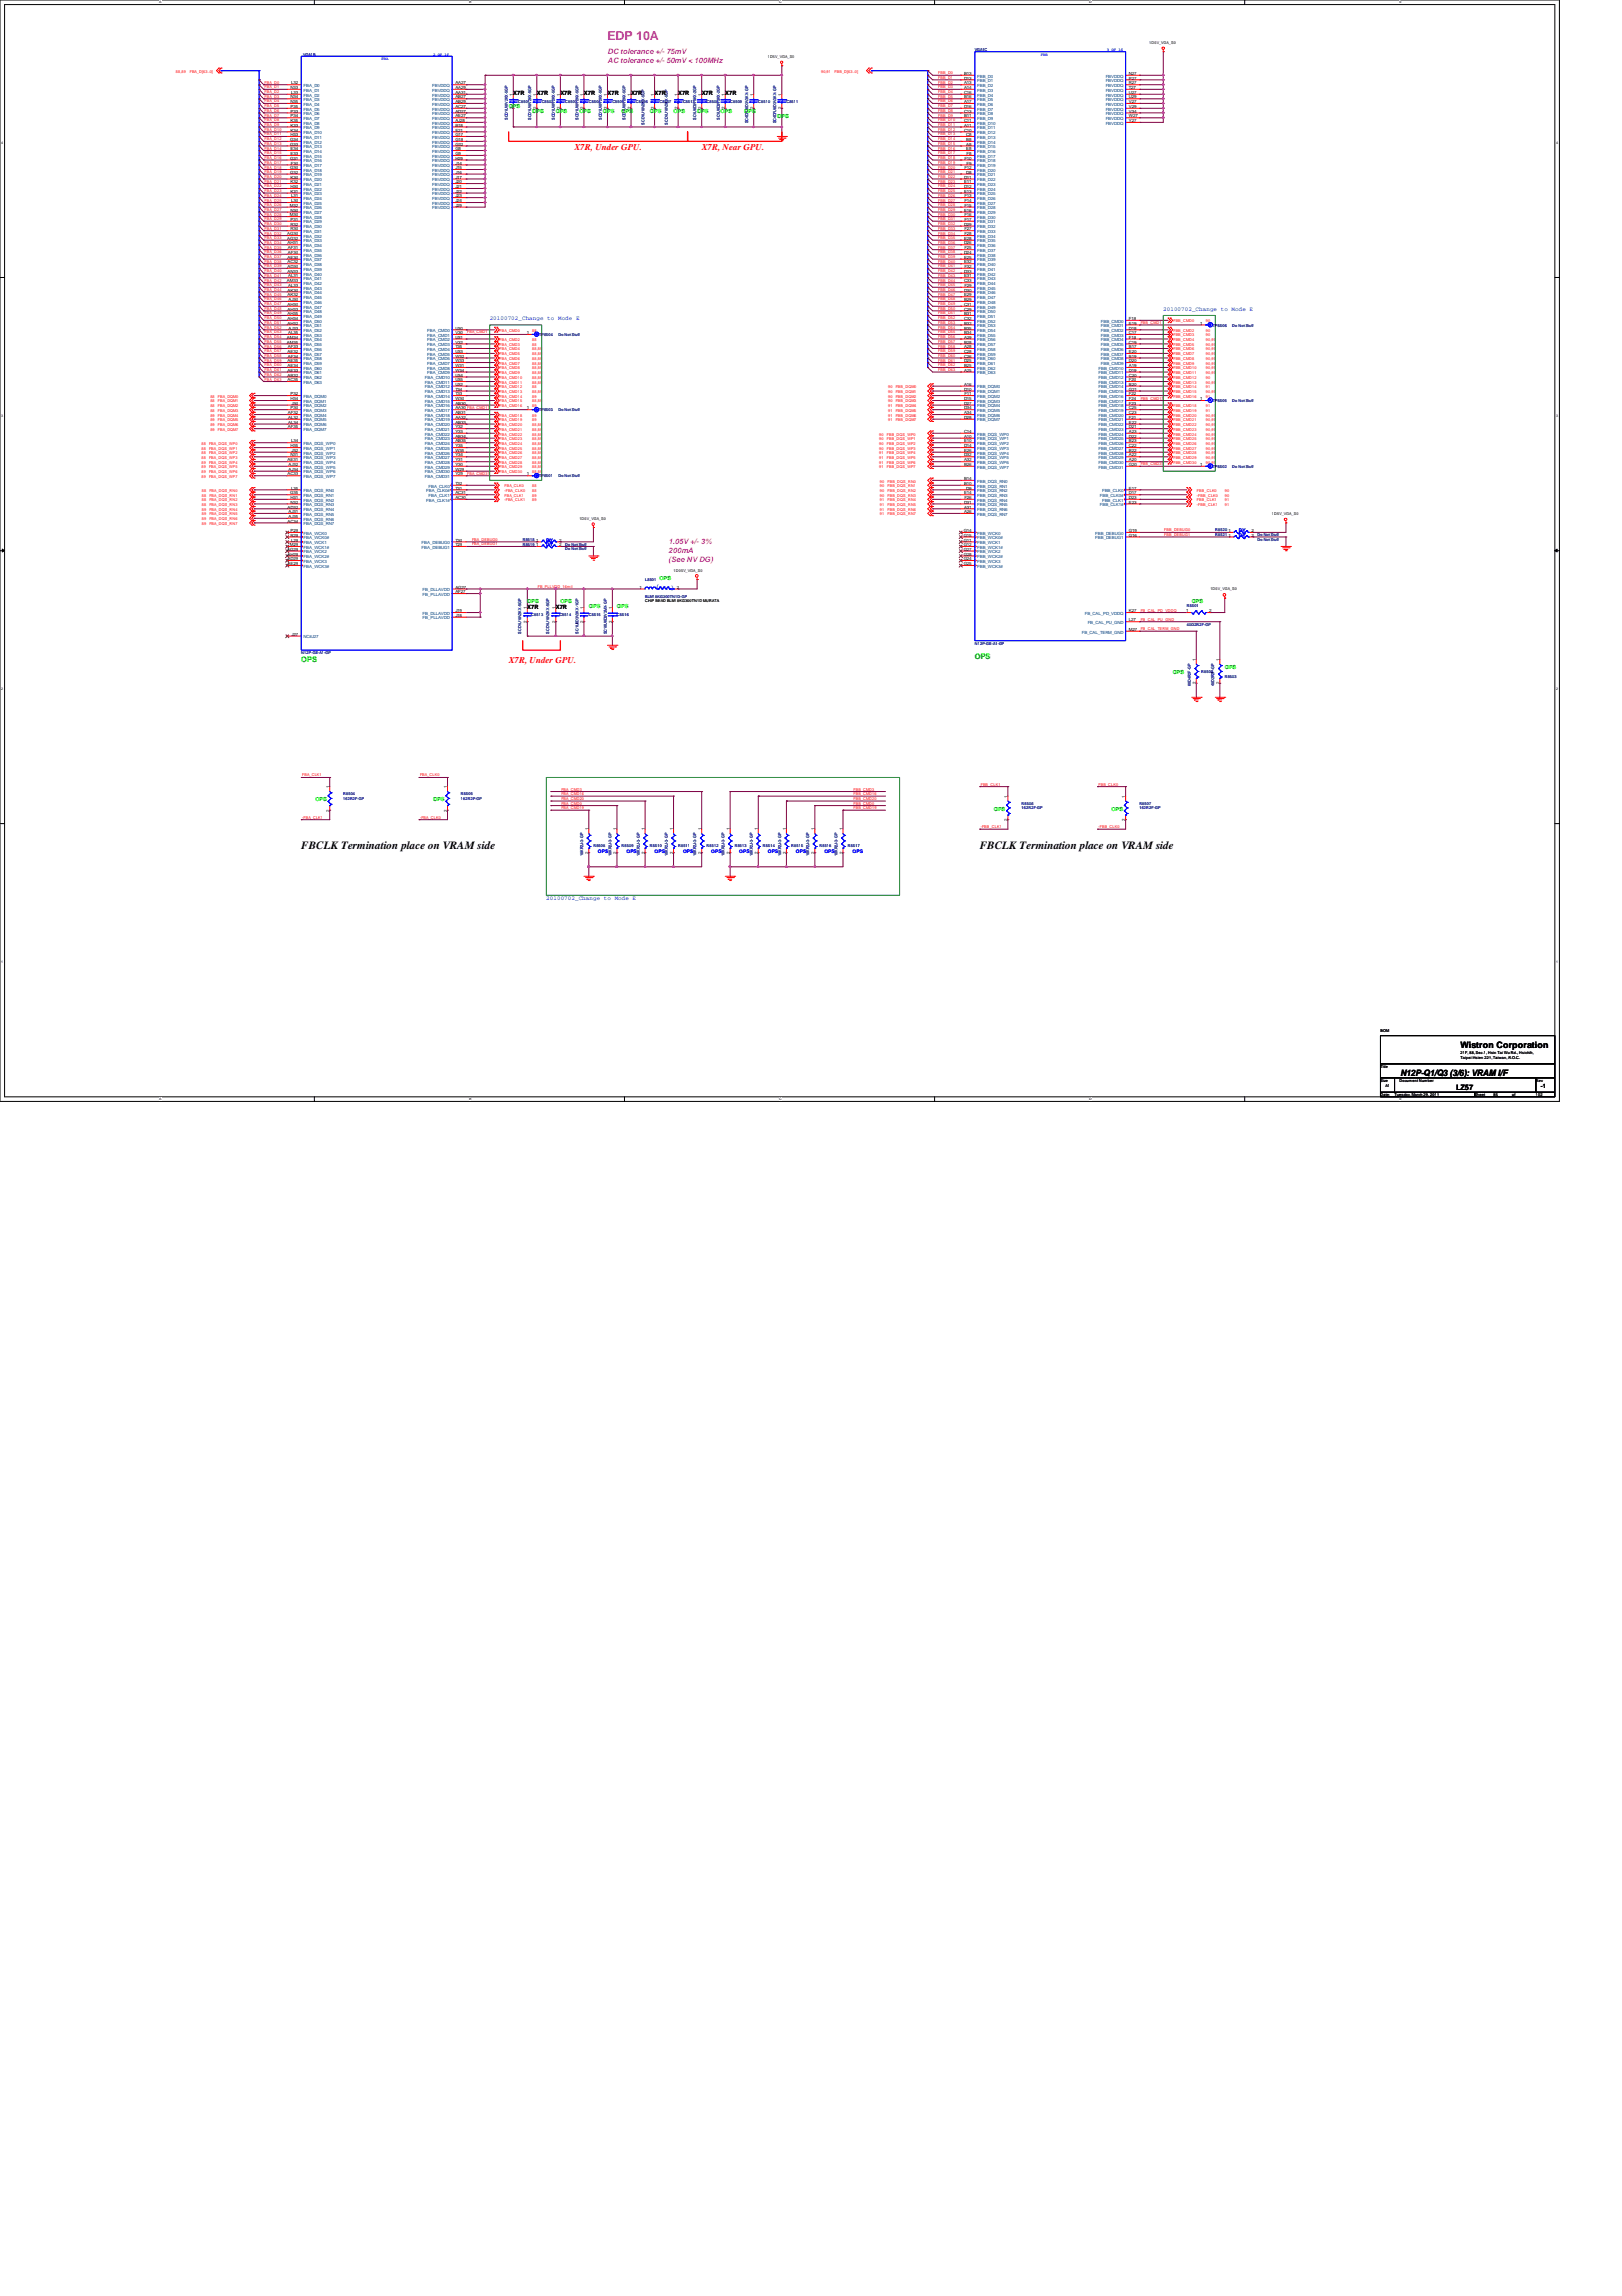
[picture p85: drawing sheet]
<svg xmlns="http://www.w3.org/2000/svg" width="210mm" height="297mm" viewBox="0 0 210 297" stroke-linecap="round" stroke-linejoin="round" font-family="sans-serif">
<defs><g id="words">
<text font-size="1.6" fill="#f0f" x="78.6" y="5.2">EDP 10A</text>
<g font-size="1.4">
<text x="39" y="109.9">FBCLK Termination place on VRAM side</text>
<text x="126.8" y="109.9">FBCLK Termination place on VRAM side</text>
</g>
<g font-size="1.1" fill="#f00">
<text x="74.3" y="19.3">X7R, Under GPU.</text>
<text x="90.8" y="19.3">X7R, Near GPU.</text>
<text x="65.8" y="85.8">X7R, Under GPU.</text>
</g>
<g font-size="1.1">
<text x="189" y="135.6">Wistron Corporation</text>
<text x="181.2" y="139.1">N12P-Q1/Q3 (3/6): VRAM I/F</text>
</g>
<g font-size="1" fill="#f0f">
<text x="78.6" y="7">DC tolerance +/- 75mV</text>
<text x="78.6" y="8.1">AC tolerance +/- 50mV &lt; 100MHz</text>
<text x="86.5" y="70.4">1.05V +/- 3%</text>
<text x="86.5" y="71.5">200mA</text>
<text x="86.5" y="72.6">(See NV DG)</text>
</g>
<g font-size="1" fill="#0f0">
<text x="39" y="85.6">OPS</text>
<text x="126.2" y="85.3">OPS</text>
</g>
<text font-size="1" x="188.4" y="141">LZ57</text>
<g font-size=".8">
<text x="66.4" y="12.3">X7R</text>
<text x="69.5" y="12.3">X7R</text>
<text x="72.5" y="12.3">X7R</text>
<text x="75.6" y="12.3">X7R</text>
<text x="78.6" y="12.3">X7R</text>
<text x="81.7" y="12.3">X7R</text>
<text x="84.7" y="12.3">X7R</text>
<text x="87.8" y="12.3">X7R</text>
<text x="90.8" y="12.3">X7R</text>
<text x="93.9" y="12.3">X7R</text>
<text x="68.2" y="78.7">X7R</text>
<text x="71.9" y="78.7">X7R</text>
<text x="199.4" y="140.8">-1</text>
</g>
<g font-size=".8" fill="#00f">
<text x="63.4" y="41.4">20100702_Change to Mode E</text>
<text x="150.5" y="40.3">20100702_Change to Mode E</text>
<text x="85" y="76.1">(</text>
<text x="87.2" y="76" transform="rotate(-180 87.2 76)">(</text>
<text x="70.7" y="116.5">20100702_Change to Mode E</text>
</g>
<g font-size=".7" fill="#0f0">
<text x="65.8" y="14">OPS</text>
<text x="68.9" y="14.6">OPS</text>
<text x="71.9" y="14.6">OPS</text>
<text x="75" y="14.6">OPS</text>
<text x="78" y="14.6">OPS</text>
<text x="80.4" y="14.6">OPS</text>
<text x="84.1" y="14.6">OPS</text>
<text x="87.2" y="14.6">OPS</text>
<text x="90.2" y="14.6">OPS</text>
<text x="93.3" y="14.6">OPS</text>
<text x="96.3" y="14.6">OPS</text>
<text x="100.6" y="15.2">OPS</text>
<text x="85.3" y="75">OPS</text>
<text x="68.2" y="78">OPS</text>
<text x="72.5" y="78">OPS</text>
<text x="76.2" y="78.7">OPS</text>
<text x="79.8" y="78.7">OPS</text>
<text x="154.2" y="78">OPS</text>
<text x="151.8" y="87.2">OPS</text>
<text x="158.5" y="86.6">OPS</text>
<text x="40.8" y="103.6">OPS</text>
<text x="56" y="103.6">OPS</text>
<text x="128.6" y="104.9">OPS</text>
<text x="143.8" y="104.9">OPS</text>
</g>
<g font-size=".6">
<text x="37.6" y="11.5">N33</text>
<text x="37.7" y="10.9">L32</text>
<text x="58.9" y="11.5">AA29</text>
<text x="58.9" y="10.9">AA27</text>
<text x="124.8" y="11.5">A14</text>
<text x="124.8" y="10.9">A13</text>
<text x="124.8" y="10.3">D13</text>
<text x="124.8" y="9.7">B13</text>
<text x="146.1" y="11.5">T27</text>
<text x="146.1" y="10.9">R27</text>
<text x="146.1" y="10.3">P27</text>
<text x="146.1" y="9.7">N27</text>
<text x="37.6" y="17.6">H33</text>
<text x="37.6" y="17">K34</text>
<text x="37.6" y="16.4">K33</text>
<text x="37.6" y="15.8">K35</text>
<text x="37.6" y="15.2">P34</text>
<text x="37.6" y="14.6">P33</text>
<text x="37.6" y="14">P35</text>
<text x="37.6" y="13.3">N35</text>
<text x="37.6" y="12.7">N34</text>
<text x="37.7" y="12.1">L33</text>
<text x="58.9" y="17.6">G17</text>
<text x="58.9" y="17">E21</text>
<text x="58.9" y="16.4">B18</text>
<text x="58.9" y="15.8">AJ28</text>
<text x="58.9" y="15.2">AE27</text>
<text x="58.9" y="14.6">AD27</text>
<text x="58.9" y="14">AC27</text>
<text x="58.9" y="13.3">AB29</text>
<text x="58.9" y="12.7">AB27</text>
<text x="58.9" y="12.1">AA31</text>
<text x="66.4" y="14.1" transform="rotate(-90 66.4 14.1)">2</text>
<text x="66.4" y="12.4" transform="rotate(-90 66.4 12.4)">1</text>
<text x="69.4" y="14.1" transform="rotate(-90 69.4 14.1)">2</text>
<text x="69.4" y="12.4" transform="rotate(-90 69.4 12.4)">1</text>
<text x="72.5" y="14.1" transform="rotate(-90 72.5 14.1)">2</text>
<text x="72.5" y="12.4" transform="rotate(-90 72.5 12.4)">1</text>
<text x="75.5" y="14.1" transform="rotate(-90 75.5 14.1)">2</text>
<text x="75.5" y="12.4" transform="rotate(-90 75.5 12.4)">1</text>
<text x="78.6" y="14.1" transform="rotate(-90 78.6 14.1)">2</text>
<text x="78.6" y="12.4" transform="rotate(-90 78.6 12.4)">1</text>
<text x="81.6" y="14.1" transform="rotate(-90 81.6 14.1)">2</text>
<text x="81.6" y="12.4" transform="rotate(-90 81.6 12.4)">1</text>
<text x="84.7" y="14.1" transform="rotate(-90 84.7 14.1)">2</text>
<text x="84.7" y="12.4" transform="rotate(-90 84.7 12.4)">1</text>
<text x="87.7" y="14.1" transform="rotate(-90 87.7 14.1)">2</text>
<text x="87.7" y="12.4" transform="rotate(-90 87.7 12.4)">1</text>
<text x="90.8" y="14.1" transform="rotate(-90 90.8 14.1)">2</text>
<text x="90.8" y="12.4" transform="rotate(-90 90.8 12.4)">1</text>
<text x="93.8" y="14.1" transform="rotate(-90 93.8 14.1)">2</text>
<text x="93.8" y="12.4" transform="rotate(-90 93.8 12.4)">1</text>
<text x="97.5" y="14.1" transform="rotate(-90 97.5 14.1)">2</text>
<text x="97.5" y="12.4" transform="rotate(-90 97.5 12.4)">1</text>
<text x="101.1" y="14.1" transform="rotate(-90 101.1 14.1)">2</text>
<text x="101.1" y="12.4" transform="rotate(-90 101.1 12.4)">1</text>
<text x="124.8" y="17">C10</text>
<text x="124.8" y="16.4">A11</text>
<text x="124.8" y="15.8">C11</text>
<text x="124.8" y="15.2">B11</text>
<text x="124.8" y="14.6">C13</text>
<text x="124.8" y="14">D16</text>
<text x="124.8" y="13.3">A17</text>
<text x="124.8" y="12.7">B16</text>
<text x="124.8" y="12.1">C16</text>
<text x="125.1" y="17.6">C8</text>
<text x="146.1" y="15.8">Y27</text>
<text x="146.1" y="15.2">W27</text>
<text x="146.1" y="14.6">V34</text>
<text x="146.1" y="14">V29</text>
<text x="146.1" y="13.3">V27</text>
<text x="146.1" y="12.7">U29</text>
<text x="146.1" y="12.1">U27</text>
<text x="37.5" y="22.5">G32</text>
<text x="37.5" y="21.9">G30</text>
<text x="37.5" y="20.7">G31</text>
<text x="37.5" y="18.8">G33</text>
<text x="37.5" y="18.2">G34</text>
<text x="37.6" y="23.7">K32</text>
<text x="37.6" y="23.1">K30</text>
<text x="37.6" y="20.1">E33</text>
<text x="37.6" y="19.4">E34</text>
<text x="37.6" y="21.3">F30</text>
<text x="58.9" y="23.7">J20</text>
<text x="58.9" y="23.1">J17</text>
<text x="58.9" y="22.5">J16</text>
<text x="58.9" y="21.9">J15</text>
<text x="58.9" y="21.3">J14</text>
<text x="58.9" y="20.7">H29</text>
<text x="58.9" y="20.1">G9</text>
<text x="58.9" y="19.4">G8</text>
<text x="58.9" y="18.8">G22</text>
<text x="58.9" y="18.2">G18</text>
<text x="124.8" y="23.7">E11</text>
<text x="124.8" y="23.1">D11</text>
<text x="124.8" y="21.9">F12</text>
<text x="124.8" y="20.7">F10</text>
<text x="125.1" y="22.5">D8</text>
<text x="125.1" y="19.4">E8</text>
<text x="125.1" y="18.8">A8</text>
<text x="125.1" y="18.2">B8</text>
<text x="125.1" y="21.3">F9</text>
<text x="125.1" y="20.1">F8</text>
<text x="37.5" y="28">M30</text>
<text x="37.5" y="26.8">M32</text>
<text x="37.6" y="29.8">R30</text>
<text x="37.6" y="29.2">R32</text>
<text x="37.6" y="28.6">P31</text>
<text x="37.6" y="27.4">N30</text>
<text x="37.6" y="24.9">K31</text>
<text x="37.6" y="24.3">H30</text>
<text x="37.7" y="26.2">L30</text>
<text x="37.7" y="25.5">L31</text>
<text x="58.9" y="26.8">J29</text>
<text x="58.9" y="26.2">J24</text>
<text x="58.9" y="25.5">J23</text>
<text x="58.9" y="24.9">J22</text>
<text x="58.9" y="24.3">J21</text>
<text x="124.8" y="29.2">D29</text>
<text x="124.8" y="27.4">E16</text>
<text x="124.8" y="24.9">E13</text>
<text x="124.8" y="24.3">D12</text>
<text x="124.8" y="29.8">F27</text>
<text x="124.8" y="28.6">F17</text>
<text x="124.8" y="28">F16</text>
<text x="124.8" y="26.8">F15</text>
<text x="124.8" y="26.2">F14</text>
<text x="124.8" y="25.5">F13</text>
<text x="37.2" y="31">AG32</text>
<text x="37.2" y="30.4">AG30</text>
<text x="37.2" y="35.3">AN33</text>
<text x="37.2" y="34.7">AD30</text>
<text x="37.2" y="34.1">AC32</text>
<text x="37.2" y="33.5">AE30</text>
<text x="37.2" y="31.6">AH31</text>
<text x="37.3" y="32.9">AF30</text>
<text x="37.3" y="32.3">AF31</text>
<text x="37.3" y="35.9">AL31</text>
<text x="124.8" y="35.9">E31</text>
<text x="124.8" y="35.3">D33</text>
<text x="124.8" y="34.1">E32</text>
<text x="124.8" y="33.5">E25</text>
<text x="124.8" y="32.9">D24</text>
<text x="124.8" y="31.6">D26</text>
<text x="124.8" y="31">E28</text>
<text x="124.8" y="34.7">F32</text>
<text x="124.8" y="32.3">F25</text>
<text x="124.8" y="30.4">F28</text>
<text x="37.1" y="36.5">AM33</text>
<text x="37.2" y="42">AH32</text>
<text x="37.2" y="41.4">AH34</text>
<text x="37.2" y="40.8">AH35</text>
<text x="37.2" y="40.2">AH33</text>
<text x="37.2" y="39.6">AH30</text>
<text x="37.2" y="38.4">AK32</text>
<text x="37.2" y="37.7">AK30</text>
<text x="37.3" y="37.1">AL33</text>
<text x="37.3" y="38.9">AJ30</text>
<text x="124.8" y="42">B32</text>
<text x="124.8" y="41.4">C32</text>
<text x="124.8" y="40.8">B31</text>
<text x="124.8" y="40.2">C29</text>
<text x="124.8" y="39.6">C31</text>
<text x="124.8" y="38.9">B29</text>
<text x="124.8" y="38.4">E29</text>
<text x="124.8" y="37.7">D30</text>
<text x="124.8" y="36.5">C33</text>
<text x="124.8" y="37.1">F29</text>
<text x="146.1" y="42">E19</text>
<text x="146.1" y="41.4">F18</text>
<text x="155.3" y="42">1</text>
<text x="37.1" y="44.5">AM35</text>
<text x="37.1" y="43.8">AM34</text>
<text x="37.2" y="47.5">AE34</text>
<text x="37.2" y="46.9">AE35</text>
<text x="37.2" y="45.7">AE32</text>
<text x="37.3" y="46.3">AF34</text>
<text x="37.3" y="45">AF33</text>
<text x="37.3" y="43.2">AL35</text>
<text x="37.3" y="42.6">AJ33</text>
<text x="58.9" y="45.7">U33</text>
<text x="58.9" y="42.6">U30</text>
<text x="58.9" y="43.2">V30</text>
<text x="58.9" y="46.3">W32</text>
<text x="58.9" y="45">T35</text>
<text x="58.9" y="46.9">W33</text>
<text x="58.9" y="43.8">U31</text>
<text x="58.9" y="47.5">W31</text>
<text x="58.9" y="44.5">V32</text>
<text x="68.2" y="43.2">1</text>
<text x="124.8" y="47.5">B25</text>
<text x="124.8" y="46.9">D25</text>
<text x="124.8" y="46.3">C26</text>
<text x="124.8" y="45.7">C28</text>
<text x="124.8" y="45">A28</text>
<text x="124.8" y="44.5">B28</text>
<text x="124.8" y="43.8">A29</text>
<text x="124.8" y="43.2">B34</text>
<text x="124.8" y="42.6">B35</text>
<text x="146.1" y="46.9">D20</text>
<text x="146.1" y="46.3">B19</text>
<text x="146.1" y="45.7">E20</text>
<text x="146.1" y="45">B17</text>
<text x="146.1" y="44.5">C19</text>
<text x="146.1" y="43.8">F19</text>
<text x="146.1" y="43.2">C17</text>
<text x="146.1" y="42.6">D18</text>
<text x="146.1" y="47.5">A19</text>
<text x="37.2" y="49.3">AC35</text>
<text x="37.2" y="48.7">AB32</text>
<text x="37.2" y="48.1">AE33</text>
<text x="37.3" y="53.6">AF32</text>
<text x="37.6" y="53">P30</text>
<text x="37.6" y="51.8">H34</text>
<text x="37.6" y="51.1">P32</text>
<text x="37.7" y="52.4">J30</text>
<text x="58.9" y="51.1">T33</text>
<text x="58.9" y="52.4">AB30</text>
<text x="58.9" y="49.3">U35</text>
<text x="58.9" y="48.1">W34</text>
<text x="58.9" y="48.7">U34</text>
<text x="58.9" y="49.9">U32</text>
<text x="58.9" y="53">AA30 FBA_CMD17</text>
<text x="58.9" y="53.6">AB31</text>
<text x="58.9" y="50.5">T34</text>
<text x="58.9" y="51.8">W30</text>
<text x="68.2" y="53">1</text>
<text x="124.8" y="53.6">A34</text>
<text x="124.8" y="53">D34</text>
<text x="124.8" y="52.4">D27</text>
<text x="124.8" y="51.8">D15</text>
<text x="124.8" y="50.5">D10</text>
<text x="124.8" y="49.9">A16</text>
<text x="124.8" y="48.1">A25</text>
<text x="124.8" y="51.1">F11</text>
<text x="146.1" y="53.6">C23</text>
<text x="146.1" y="53">C25</text>
<text x="146.1" y="52.4">F23</text>
<text x="146.1" y="51.8">F24</text>
<text x="146.1" y="51.1">F22</text>
<text x="146.1" y="50.5">G21</text>
<text x="146.1" y="49.9">B20</text>
<text x="146.1" y="49.3">F20</text>
<text x="146.1" y="48.7">C20</text>
<text x="146.1" y="48.1">D19</text>
<text x="155.3" y="51.8">1</text>
<text x="37.2" y="59.7">AE31</text>
<text x="37.3" y="55.4">AF35</text>
<text x="37.3" y="54.8">AL34</text>
<text x="37.3" y="54.2">AL32</text>
<text x="37.6" y="59.1">N31</text>
<text x="37.6" y="57.9">H35</text>
<text x="37.7" y="57.2">L34</text>
<text x="37.7" y="58.5">J32</text>
<text x="58.9" y="54.8">AB33</text>
<text x="58.9" y="57.9">Y35</text>
<text x="58.9" y="59.7">Y31</text>
<text x="58.9" y="56">Y33</text>
<text x="58.9" y="54.2">AA32</text>
<text x="58.9" y="59.1">Y34</text>
<text x="58.9" y="58.5">W35</text>
<text x="58.9" y="56.6">AB34</text>
<text x="58.9" y="57.2">AB35</text>
<text x="58.9" y="55.4">Y32</text>
<text x="124.8" y="59.7">A32</text>
<text x="124.8" y="59.1">D32</text>
<text x="124.8" y="58.5">E26</text>
<text x="124.8" y="57.9">D14</text>
<text x="124.8" y="57.2">E10</text>
<text x="124.8" y="56.6">A10</text>
<text x="124.8" y="56">C14</text>
<text x="124.8" y="54.2">D28</text>
<text x="146.1" y="59.7">A20</text>
<text x="146.1" y="59.1">A22</text>
<text x="146.1" y="58.5">B22</text>
<text x="146.1" y="57.9">C22</text>
<text x="146.1" y="57.2">B23</text>
<text x="146.1" y="56.6">D22</text>
<text x="146.1" y="56">A23</text>
<text x="146.1" y="55.4">D21</text>
<text x="146.1" y="54.8">E22</text>
<text x="146.1" y="54.2">F21</text>
<text x="37.2" y="65.8">AD32</text>
<text x="37.2" y="61.5">AC33</text>
<text x="37.3" y="60.9">AJ34</text>
<text x="37.3" y="60.3">AJ32</text>
<text x="37.5" y="64">G35</text>
<text x="37.6" y="65.2">N32</text>
<text x="37.6" y="64.6">H31</text>
<text x="37.7" y="63.3">L35</text>
<text x="58.9" y="64.6">AC30</text>
<text x="58.9" y="64">AC31</text>
<text x="58.9" y="63.3">T31</text>
<text x="58.9" y="62.7">T32</text>
<text x="58.9" y="60.9">W29</text>
<text x="58.9" y="60.3">Y30</text>
<text x="58.9" y="61.5">Y29</text>
<text x="68.2" y="61.5">1</text>
<text x="124.8" y="65.8">A31</text>
<text x="124.8" y="65.2">D31</text>
<text x="124.8" y="64">E14</text>
<text x="124.8" y="62.7">B10</text>
<text x="124.8" y="62.1">B14</text>
<text x="124.8" y="60.3">B26</text>
<text x="124.8" y="64.6">F26</text>
<text x="125.1" y="63.3">D9</text>
<text x="146.1" y="65.2">E23</text>
<text x="146.1" y="64.6">D23</text>
<text x="146.1" y="64">D17</text>
<text x="146.1" y="63.3">E17</text>
<text x="146.1" y="60.3">G20</text>
<text x="155.3" y="60.3">1</text>
<text x="37.2" y="71.2">AG29</text>
<text x="37.2" y="71.9">AH29</text>
<text x="37.2" y="67.6">AC34</text>
<text x="37.3" y="67">AJ35</text>
<text x="37.3" y="66.4">AJ31</text>
<text x="37.5" y="70.7">M29</text>
<text x="37.6" y="69.4">R29</text>
<text x="37.6" y="68.8">P29</text>
<text x="37.7" y="70.1">L29</text>
<text x="58.9" y="70.1">T30</text>
<text x="58.9" y="70.7">T29</text>
<text x="69.4" y="70.7">1</text>
<text x="69.4" y="70.1">1</text>
<text x="72.3" y="70.7">2</text>
<text x="72.3" y="70.1">2</text>
<text x="124.7" y="71.9">G28</text>
<text x="124.7" y="71.2">G27</text>
<text x="124.7" y="70.7">G12</text>
<text x="124.7" y="70.1">G11</text>
<text x="124.7" y="69.4">G15</text>
<text x="124.7" y="68.8">G14</text>
<text x="124.8" y="66.4">A26</text>
<text x="146.1" y="68.8">G19</text>
<text x="146.1" y="69.4">G16</text>
<text x="159" y="68.8">1</text>
<text x="159" y="69.4">1</text>
<text x="162" y="68.8">2</text>
<text x="162" y="69.4">2</text>
<text x="37.2" y="73.1">AE29</text>
<text x="37.2" y="72.5">AD29</text>
<text x="58.9" y="76.8">AF27</text>
<text x="58.9" y="76.2">AG27</text>
<text x="82.8" y="76.2">1</text>
<text x="87.6" y="76.2">2</text>
<text x="124.7" y="73.1">G25</text>
<text x="124.7" y="72.5">G24</text>
<text x="37.7" y="82.3">J27</text>
<text x="58.9" y="79.2">J19</text>
<text x="58.9" y="79.8">J18</text>
<text x="68.2" y="80.6" transform="rotate(-90 68.2 80.6)">2</text>
<text x="68.2" y="78.8" transform="rotate(-90 68.2 78.8)">1</text>
<text x="71.9" y="80.6" transform="rotate(-90 71.9 80.6)">2</text>
<text x="71.9" y="78.8" transform="rotate(-90 71.9 78.8)">1</text>
<text x="75.5" y="80.6" transform="rotate(-90 75.5 80.6)">2</text>
<text x="75.5" y="78.8" transform="rotate(-90 75.5 78.8)">1</text>
<text x="79.2" y="80.6" transform="rotate(-90 79.2 80.6)">2</text>
<text x="79.2" y="78.8" transform="rotate(-90 79.2 78.8)">1</text>
<text x="146.1" y="81.6">M27</text>
<text x="146.1" y="80.4">L27</text>
<text x="146.1" y="79.2">K27</text>
<text x="153.5" y="79.2">1</text>
<text x="156.5" y="79.2">2</text>
<text x="154.8" y="88.5" transform="rotate(-90 154.8 88.5)">2</text>
<text x="154.8" y="85.5" transform="rotate(-90 154.8 85.5)">1</text>
<text x="157.8" y="88.5" transform="rotate(-90 157.8 88.5)">2</text>
<text x="157.8" y="85.5" transform="rotate(-90 157.8 85.5)">1</text>
<text x="42.6" y="102" transform="rotate(-90 42.6 102)">1</text>
<text x="57.9" y="102" transform="rotate(-90 57.9 102)">1</text>
<text x="42.6" y="105" transform="rotate(-90 42.6 105)">2</text>
<text x="57.9" y="105" transform="rotate(-90 57.9 105)">2</text>
<text x="76.2" y="107.4" transform="rotate(-90 76.2 107.4)">1</text>
<text x="79.8" y="107.4" transform="rotate(-90 79.8 107.4)">1</text>
<text x="83.4" y="107.4" transform="rotate(-90 83.4 107.4)">1</text>
<text x="87.1" y="107.4" transform="rotate(-90 87.1 107.4)">1</text>
<text x="90.8" y="107.4" transform="rotate(-90 90.8 107.4)">1</text>
<text x="94.4" y="107.4" transform="rotate(-90 94.4 107.4)">1</text>
<text x="98.1" y="107.4" transform="rotate(-90 98.1 107.4)">1</text>
<text x="101.7" y="107.4" transform="rotate(-90 101.7 107.4)">1</text>
<text x="105.4" y="107.4" transform="rotate(-90 105.4 107.4)">1</text>
<text x="109.1" y="107.4" transform="rotate(-90 109.1 107.4)">1</text>
<text x="130.4" y="106.2" transform="rotate(-90 130.4 106.2)">2</text>
<text x="130.4" y="103.2" transform="rotate(-90 130.4 103.2)">1</text>
<text x="145.6" y="106.2" transform="rotate(-90 145.6 106.2)">2</text>
<text x="145.6" y="103.2" transform="rotate(-90 145.6 103.2)">1</text>
<text x="76.2" y="110.5" transform="rotate(-90 76.2 110.5)">2</text>
<text x="79.8" y="110.5" transform="rotate(-90 79.8 110.5)">2</text>
<text x="83.4" y="110.5" transform="rotate(-90 83.4 110.5)">2</text>
<text x="87.1" y="110.5" transform="rotate(-90 87.1 110.5)">2</text>
<text x="90.8" y="110.5" transform="rotate(-90 90.8 110.5)">2</text>
<text x="94.4" y="110.5" transform="rotate(-90 94.4 110.5)">2</text>
<text x="98.1" y="110.5" transform="rotate(-90 98.1 110.5)">2</text>
<text x="101.7" y="110.5" transform="rotate(-90 101.7 110.5)">2</text>
<text x="105.4" y="110.5" transform="rotate(-90 105.4 110.5)">2</text>
<text x="109.1" y="110.5" transform="rotate(-90 109.1 110.5)">2</text>
</g>
<g font-size=".6" fill="#004080">
<text x="39.3" y="11.9">FBA_D1</text>
<text x="39.3" y="11.3">FBA_D0</text>
<text x="55.9" y="11.9">FBVDDQ</text>
<text x="55.9" y="11.3">FBVDDQ</text>
<text x="126.4" y="11.9">FBB_D3</text>
<text x="126.4" y="11.3">FBB_D2</text>
<text x="126.4" y="10.6">FBB_D1</text>
<text x="126.4" y="10">FBB_D0</text>
<text x="143.1" y="11.9">FBVDDQ</text>
<text x="143.1" y="11.3">FBVDDQ</text>
<text x="143.1" y="10.6">FBVDDQ</text>
<text x="143.1" y="10">FBVDDQ</text>
<text x="39.3" y="17.9">FBA_D11</text>
<text x="39.3" y="17.4">FBA_D10</text>
<text x="39.3" y="16.7">FBA_D9</text>
<text x="39.3" y="16.1">FBA_D8</text>
<text x="39.3" y="15.5">FBA_D7</text>
<text x="39.3" y="14.9">FBA_D6</text>
<text x="39.3" y="14.3">FBA_D5</text>
<text x="39.3" y="13.7">FBA_D4</text>
<text x="39.3" y="13.1">FBA_D3</text>
<text x="39.3" y="12.5">FBA_D2</text>
<text x="55.9" y="17.9">FBVDDQ</text>
<text x="55.9" y="17.4">FBVDDQ</text>
<text x="55.9" y="16.7">FBVDDQ</text>
<text x="55.9" y="16.1">FBVDDQ</text>
<text x="55.9" y="15.5">FBVDDQ</text>
<text x="55.9" y="14.9">FBVDDQ</text>
<text x="55.9" y="14.3">FBVDDQ</text>
<text x="55.9" y="13.7">FBVDDQ</text>
<text x="55.9" y="13.1">FBVDDQ</text>
<text x="55.9" y="12.5">FBVDDQ</text>
<text x="126.4" y="17.9">FBB_D13</text>
<text x="126.4" y="17.4">FBB_D12</text>
<text x="126.4" y="16.7">FBB_D11</text>
<text x="126.4" y="16.1">FBB_D10</text>
<text x="126.4" y="15.5">FBB_D9</text>
<text x="126.4" y="14.9">FBB_D8</text>
<text x="126.4" y="14.3">FBB_D7</text>
<text x="126.4" y="13.7">FBB_D6</text>
<text x="126.4" y="13.1">FBB_D5</text>
<text x="126.4" y="12.5">FBB_D4</text>
<text x="143.1" y="16.1">FBVDDQ</text>
<text x="143.1" y="15.5">FBVDDQ</text>
<text x="143.1" y="14.9">FBVDDQ</text>
<text x="143.1" y="14.3">FBVDDQ</text>
<text x="143.1" y="13.7">FBVDDQ</text>
<text x="143.1" y="13.1">FBVDDQ</text>
<text x="143.1" y="12.5">FBVDDQ</text>
<text x="39.3" y="23.5">FBA_D20</text>
<text x="39.3" y="22.8">FBA_D19</text>
<text x="39.3" y="22.2">FBA_D18</text>
<text x="39.3" y="21.6">FBA_D17</text>
<text x="39.3" y="21">FBA_D16</text>
<text x="39.3" y="20.4">FBA_D15</text>
<text x="39.3" y="19.8">FBA_D14</text>
<text x="39.3" y="19.2">FBA_D13</text>
<text x="39.3" y="18.6">FBA_D12</text>
<text x="55.9" y="23.5">FBVDDQ</text>
<text x="55.9" y="22.8">FBVDDQ</text>
<text x="55.9" y="22.2">FBVDDQ</text>
<text x="55.9" y="21.6">FBVDDQ</text>
<text x="55.9" y="21">FBVDDQ</text>
<text x="55.9" y="20.4">FBVDDQ</text>
<text x="55.9" y="19.8">FBVDDQ</text>
<text x="55.9" y="19.2">FBVDDQ</text>
<text x="55.9" y="18.6">FBVDDQ</text>
<text x="126.4" y="23.5">FBB_D22</text>
<text x="126.4" y="22.8">FBB_D21</text>
<text x="126.4" y="22.2">FBB_D20</text>
<text x="126.4" y="21.6">FBB_D19</text>
<text x="126.4" y="21">FBB_D18</text>
<text x="126.4" y="20.4">FBB_D17</text>
<text x="126.4" y="19.8">FBB_D16</text>
<text x="126.4" y="19.2">FBB_D15</text>
<text x="126.4" y="18.6">FBB_D14</text>
<text x="39.3" y="29.5">FBA_D30</text>
<text x="39.3" y="28.9">FBA_D29</text>
<text x="39.3" y="28.3">FBA_D28</text>
<text x="39.3" y="27.7">FBA_D27</text>
<text x="39.3" y="27.1">FBA_D26</text>
<text x="39.3" y="26.5">FBA_D25</text>
<text x="39.3" y="25.9">FBA_D24</text>
<text x="39.3" y="25.3">FBA_D23</text>
<text x="39.3" y="24.7">FBA_D22</text>
<text x="39.3" y="24">FBA_D21</text>
<text x="55.9" y="27.1">FBVDDQ</text>
<text x="55.9" y="26.5">FBVDDQ</text>
<text x="55.9" y="25.9">FBVDDQ</text>
<text x="55.9" y="25.3">FBVDDQ</text>
<text x="55.9" y="24.7">FBVDDQ</text>
<text x="55.9" y="24">FBVDDQ</text>
<text x="126.4" y="29.5">FBB_D32</text>
<text x="126.4" y="28.9">FBB_D31</text>
<text x="126.4" y="28.3">FBB_D30</text>
<text x="126.4" y="27.7">FBB_D29</text>
<text x="126.4" y="27.1">FBB_D28</text>
<text x="126.4" y="26.5">FBB_D27</text>
<text x="126.4" y="25.9">FBB_D26</text>
<text x="126.4" y="25.3">FBB_D25</text>
<text x="126.4" y="24.7">FBB_D24</text>
<text x="126.4" y="24">FBB_D23</text>
<text x="39.3" y="35.6">FBA_D40</text>
<text x="39.3" y="35">FBA_D39</text>
<text x="39.3" y="34.4">FBA_D38</text>
<text x="39.3" y="33.8">FBA_D37</text>
<text x="39.3" y="33.2">FBA_D36</text>
<text x="39.3" y="32.6">FBA_D35</text>
<text x="39.3" y="32">FBA_D34</text>
<text x="39.3" y="31.4">FBA_D33</text>
<text x="39.3" y="30.8">FBA_D32</text>
<text x="39.3" y="30.1">FBA_D31</text>
<text x="126.4" y="35.6">FBB_D42</text>
<text x="126.4" y="35">FBB_D41</text>
<text x="126.4" y="34.4">FBB_D40</text>
<text x="126.4" y="33.8">FBB_D39</text>
<text x="126.4" y="33.2">FBB_D38</text>
<text x="126.4" y="32.6">FBB_D37</text>
<text x="126.4" y="32">FBB_D36</text>
<text x="126.4" y="31.4">FBB_D35</text>
<text x="126.4" y="30.8">FBB_D34</text>
<text x="126.4" y="30.1">FBB_D33</text>
<text x="39.3" y="41.7">FBA_D50</text>
<text x="39.3" y="41.1">FBA_D49</text>
<text x="39.3" y="40.5">FBA_D48</text>
<text x="39.3" y="39.9">FBA_D47</text>
<text x="39.3" y="39.3">FBA_D46</text>
<text x="39.3" y="38.7">FBA_D45</text>
<text x="39.3" y="38.1">FBA_D44</text>
<text x="39.3" y="37.5">FBA_D43</text>
<text x="39.3" y="36.9">FBA_D42</text>
<text x="39.3" y="36.2">FBA_D41</text>
<text x="126.4" y="41.7">FBB_D52</text>
<text x="126.4" y="41.1">FBB_D51</text>
<text x="126.4" y="40.5">FBB_D50</text>
<text x="126.4" y="39.9">FBB_D49</text>
<text x="126.4" y="39.3">FBB_D48</text>
<text x="126.4" y="38.7">FBB_D47</text>
<text x="126.4" y="38.1">FBB_D46</text>
<text x="126.4" y="37.5">FBB_D45</text>
<text x="126.4" y="36.9">FBB_D44</text>
<text x="126.4" y="36.2">FBB_D43</text>
<text x="142.5" y="41.7">FBB_CMD0</text>
<text x="39.3" y="47.8">FBA_D60</text>
<text x="39.3" y="47.2">FBA_D59</text>
<text x="39.3" y="46.6">FBA_D58</text>
<text x="39.3" y="46">FBA_D57</text>
<text x="39.3" y="45.4">FBA_D56</text>
<text x="39.3" y="44.8">FBA_D55</text>
<text x="39.3" y="44.2">FBA_D54</text>
<text x="39.3" y="43.6">FBA_D53</text>
<text x="39.3" y="43">FBA_D52</text>
<text x="39.3" y="42.3">FBA_D51</text>
<text x="55.3" y="46">FBA_CMD5</text>
<text x="55.3" y="43">FBA_CMD0</text>
<text x="55.3" y="43.6">FBA_CMD1</text>
<text x="55.3" y="46.6">FBA_CMD6</text>
<text x="55.3" y="45.4">FBA_CMD4</text>
<text x="55.3" y="47.2">FBA_CMD7</text>
<text x="55.3" y="44.2">FBA_CMD2</text>
<text x="55.3" y="47.8">FBA_CMD8</text>
<text x="55.3" y="44.8">FBA_CMD3</text>
<text x="126.4" y="47.8">FBB_D62</text>
<text x="126.4" y="47.2">FBB_D61</text>
<text x="126.4" y="46.6">FBB_D60</text>
<text x="126.4" y="46">FBB_D59</text>
<text x="126.4" y="45.4">FBB_D58</text>
<text x="126.4" y="44.8">FBB_D57</text>
<text x="126.4" y="44.2">FBB_D56</text>
<text x="126.4" y="43.6">FBB_D55</text>
<text x="126.4" y="43">FBB_D54</text>
<text x="126.4" y="42.3">FBB_D53</text>
<text x="142.2" y="47.8">FBB_CMD10</text>
<text x="142.5" y="47.2">FBB_CMD9</text>
<text x="142.5" y="46.6">FBB_CMD8</text>
<text x="142.5" y="46">FBB_CMD7</text>
<text x="142.5" y="45.4">FBB_CMD6</text>
<text x="142.5" y="44.8">FBB_CMD5</text>
<text x="142.5" y="44.2">FBB_CMD4</text>
<text x="142.5" y="43.6">FBB_CMD3</text>
<text x="142.5" y="43">FBB_CMD2</text>
<text x="142.5" y="42.3">FBB_CMD1</text>
<text x="39.3" y="53.9">FBA_DQM4</text>
<text x="39.3" y="53.3">FBA_DQM3</text>
<text x="39.3" y="52.7">FBA_DQM2</text>
<text x="39.3" y="52.1">FBA_DQM1</text>
<text x="39.3" y="51.5">FBA_DQM0</text>
<text x="39.3" y="49.7">FBA_D63</text>
<text x="39.3" y="49.1">FBA_D62</text>
<text x="39.3" y="48.4">FBA_D61</text>
<text x="55" y="51.5">FBA_CMD14</text>
<text x="55" y="52.7">FBA_CMD16</text>
<text x="55" y="49.7">FBA_CMD11</text>
<text x="55" y="49.1">FBA_CMD10</text>
<text x="55" y="50.2">FBA_CMD12</text>
<text x="55" y="53.3">FBA_CMD17</text>
<text x="55" y="53.9">FBA_CMD18</text>
<text x="55" y="50.9">FBA_CMD13</text>
<text x="55" y="52.1">FBA_CMD15</text>
<text x="55.3" y="48.4">FBA_CMD9</text>
<text x="126.4" y="53.9">FBB_DQM6</text>
<text x="126.4" y="53.3">FBB_DQM5</text>
<text x="126.4" y="52.7">FBB_DQM4</text>
<text x="126.4" y="52.1">FBB_DQM3</text>
<text x="126.4" y="51.5">FBB_DQM2</text>
<text x="126.4" y="50.9">FBB_DQM1</text>
<text x="126.4" y="50.2">FBB_DQM0</text>
<text x="126.4" y="48.4">FBB_D63</text>
<text x="142.2" y="53.9">FBB_CMD20</text>
<text x="142.2" y="53.3">FBB_CMD19</text>
<text x="142.2" y="52.7">FBB_CMD18</text>
<text x="142.2" y="52.1">FBB_CMD17</text>
<text x="142.2" y="51.5">FBB_CMD16</text>
<text x="142.2" y="50.9">FBB_CMD15</text>
<text x="142.2" y="50.2">FBB_CMD14</text>
<text x="142.2" y="49.7">FBB_CMD13</text>
<text x="142.2" y="49.1">FBB_CMD12</text>
<text x="142.2" y="48.4">FBB_CMD11</text>
<text x="39.3" y="59.4">FBA_DQS_WP3</text>
<text x="39.3" y="58.8">FBA_DQS_WP2</text>
<text x="39.3" y="58.2">FBA_DQS_WP1</text>
<text x="39.3" y="57.6">FBA_DQS_WP0</text>
<text x="39.3" y="55.8">FBA_DQM7</text>
<text x="39.3" y="55.2">FBA_DQM6</text>
<text x="39.3" y="54.5">FBA_DQM5</text>
<text x="55" y="55.2">FBA_CMD20</text>
<text x="55" y="58.2">FBA_CMD25</text>
<text x="55" y="56.3">FBA_CMD22</text>
<text x="55" y="54.5">FBA_CMD19</text>
<text x="55" y="59.4">FBA_CMD27</text>
<text x="55" y="58.8">FBA_CMD26</text>
<text x="55" y="57">FBA_CMD23</text>
<text x="55" y="57.6">FBA_CMD24</text>
<text x="55" y="55.8">FBA_CMD21</text>
<text x="126.4" y="59.4">FBB_DQS_WP5</text>
<text x="126.4" y="58.8">FBB_DQS_WP4</text>
<text x="126.4" y="58.2">FBB_DQS_WP3</text>
<text x="126.4" y="57.6">FBB_DQS_WP2</text>
<text x="126.4" y="57">FBB_DQS_WP1</text>
<text x="126.4" y="56.3">FBB_DQS_WP0</text>
<text x="126.4" y="54.5">FBB_DQM7</text>
<text x="142.2" y="59.4">FBB_CMD29</text>
<text x="142.2" y="58.8">FBB_CMD28</text>
<text x="142.2" y="58.2">FBB_CMD27</text>
<text x="142.2" y="57.6">FBB_CMD26</text>
<text x="142.2" y="57">FBB_CMD25</text>
<text x="142.2" y="56.3">FBB_CMD24</text>
<text x="142.2" y="55.8">FBB_CMD23</text>
<text x="142.2" y="55.2">FBB_CMD22</text>
<text x="142.2" y="54.5">FBB_CMD21</text>
<text x="39.3" y="65.5">FBA_DQS_RN3</text>
<text x="39.3" y="64.9">FBA_DQS_RN2</text>
<text x="39.3" y="64.3">FBA_DQS_RN1</text>
<text x="39.3" y="63.7">FBA_DQS_RN0</text>
<text x="39.3" y="61.8">FBA_DQS_WP7</text>
<text x="39.3" y="61.3">FBA_DQS_WP6</text>
<text x="39.3" y="60.6">FBA_DQS_WP5</text>
<text x="39.3" y="60">FBA_DQS_WP4</text>
<text x="55" y="61.3">FBA_CMD30</text>
<text x="55" y="60">FBA_CMD28</text>
<text x="55" y="60.6">FBA_CMD29</text>
<text x="55" y="61.8">FBA_CMD31</text>
<text x="55.2" y="64.9">FBA_CLK1#</text>
<text x="55.2" y="63.7">FBA_CLK0#</text>
<text x="55.5" y="64.3">FBA_CLK1</text>
<text x="55.5" y="63.1">FBA_CLK0</text>
<text x="126.4" y="65.5">FBB_DQS_RN5</text>
<text x="126.4" y="64.9">FBB_DQS_RN4</text>
<text x="126.4" y="64.3">FBB_DQS_RN3</text>
<text x="126.4" y="63.7">FBB_DQS_RN2</text>
<text x="126.4" y="63.1">FBB_DQS_RN1</text>
<text x="126.4" y="62.4">FBB_DQS_RN0</text>
<text x="126.4" y="60.6">FBB_DQS_WP7</text>
<text x="126.4" y="60">FBB_DQS_WP6</text>
<text x="142.2" y="60">FBB_CMD30</text>
<text x="142.2" y="60.6">FBB_CMD31</text>
<text x="142.3" y="65.5">FBB_CLK1#</text>
<text x="142.3" y="64.3">FBB_CLK0#</text>
<text x="142.6" y="64.9">FBB_CLK1</text>
<text x="142.6" y="63.7">FBB_CLK0</text>
<text x="39.3" y="71.6">FBA_WCK2</text>
<text x="39.3" y="71">FBA_WCK1#</text>
<text x="39.3" y="70.4">FBA_WCK1</text>
<text x="39.3" y="69.8">FBA_WCK0#</text>
<text x="39.3" y="69.2">FBA_WCK0</text>
<text x="39.3" y="67.9">FBA_DQS_RN7</text>
<text x="39.3" y="67.4">FBA_DQS_RN6</text>
<text x="39.3" y="66.7">FBA_DQS_RN5</text>
<text x="39.3" y="66.1">FBA_DQS_RN4</text>
<text x="54.6" y="70.4">FBA_DEBUG0</text>
<text x="54.6" y="71">FBA_DEBUG1</text>
<text x="126.4" y="71.6">FBB_WCK2</text>
<text x="126.4" y="71">FBB_WCK1#</text>
<text x="126.4" y="70.4">FBB_WCK1</text>
<text x="126.4" y="69.8">FBB_WCK0#</text>
<text x="126.4" y="69.2">FBB_WCK0</text>
<text x="126.4" y="66.7">FBB_DQS_RN7</text>
<text x="126.4" y="66.1">FBB_DQS_RN6</text>
<text x="141.7" y="69.2">FBB_DEBUG0</text>
<text x="141.7" y="69.8">FBB_DEBUG1</text>
<text x="39.3" y="73.4">FBA_WCK3#</text>
<text x="39.3" y="72.8">FBA_WCK3</text>
<text x="39.3" y="72.2">FBA_WCK2#</text>
<text x="54.7" y="77.1">FB_PLLAVDD</text>
<text x="54.7" y="76.5">FB_DLLAVDD</text>
<text x="126.4" y="73.4">FBB_WCK3#</text>
<text x="126.4" y="72.8">FBB_WCK3</text>
<text x="126.4" y="72.2">FBB_WCK2#</text>
<text x="39.3" y="82.6">NC#J27</text>
<text x="54.7" y="79.5">FB_DLLAVDD</text>
<text x="54.7" y="80.1">FB_PLLAVDD</text>
<text x="140" y="82">FB_CAL_TERM_GND</text>
<text x="140.4" y="79.5">FB_CAL_PD_VDDQ</text>
<text x="140.8" y="80.7">FB_CAL_PU_GND</text>
</g>
<g font-size=".6" fill="#00f">
<text x="70.7" y="70.7">DY</text>
<text x="70.7" y="70.1">DY</text>
<text x="160.3" y="68.8">DY</text>
<text x="160.3" y="69.5">DY</text>
<text x="77.4" y="110.3">OPS</text>
<text x="81.1" y="110.3">OPS</text>
<text x="84.7" y="110.3">OPS</text>
<text x="88.4" y="110.3">OPS</text>
<text x="92" y="110.3">OPS</text>
<text x="95.7" y="110.3">OPS</text>
<text x="99.4" y="110.3">OPS</text>
<text x="103" y="110.3">OPS</text>
<text x="106.7" y="110.3">OPS</text>
<text x="110.3" y="110.3">OPS</text>
</g>
<g font-size=".5">
<text x="20.6" y=".4">A</text>
<text x="60.7" y=".4">B</text>
<text x="100.8" y=".4">C</text>
<text x="141" y=".4">D</text>
<text x="148.7" y="5.7">1D5V_VGA_S0</text>
<text x="181.1" y=".4">E</text>
<text x="99.4" y="7.5">1D5V_VGA_S0</text>
<text x=".2" y="18.6">4</text>
<text x="201.4" y="18.6">4</text>
<text x=".2" y="53.9">3</text>
<text x="201.4" y="53.9">3</text>
<text x="75" y="67.2">1D5V_VGA_S0</text>
<text x="164.6" y="66.6">1D5V_VGA_S0</text>
<text x="83.5" y="77.9">CHIP BEAD BLM18KG300TN1D MURATA</text>
<text x="87.2" y="74">1D05V_VGA_S0</text>
<text x="156.6" y="76.4">1D5V_VGA_S0</text>
<text x=".2" y="89.3">2</text>
<text x="201.4" y="89.3">2</text>
<text x=".2" y="124.6">1</text>
<text x="201.4" y="124.6">1</text>
<text x="178.6" y="133.6">BOM</text>
<text x="189" y="136.3">21F, 88, Sec.1, Hsin Tai Wu Rd., Hsichih,</text>
<text x="189" y="136.9">Taipei Hsien 221, Taiwan, R.O.C.</text>
<text x="20.6" y="142.3">A</text>
<text x="60.7" y="142.3">B</text>
<text x="100.8" y="142.3">C</text>
<text x="141" y="142.3">D</text>
<text x="178.6" y="138.1">Title</text>
<text x="178.6" y="140">Size</text>
<text x="178.6" y="141.8">Date:</text>
<text x="179.3" y="140.6">A1</text>
<text x="180.5" y="141.8">Tuesday, March 29, 2011</text>
<text x="181.1" y="140">Document Number</text>
<text x="181.1" y="142.3">E</text>
<text x="190.8" y="141.8">Sheet</text>
<text x="193.3" y="141.8">85</text>
<text x="195.7" y="141.8">of</text>
<text x="198.8" y="141.8">102</text>
<text x="198.8" y="140">Rev</text>
</g>
<g font-size=".5" fill="#f00">
<text x="22.8" y="9.4">88,89</text>
<text x="24.6" y="9.4">FBA_D[63..0]</text>
<text x="34.2" y="10.8">FBA_D0</text>
<text x="34.2" y="11.4">FBA_D1</text>
<text x="106.3" y="9.4">90,91</text>
<text x="108" y="9.4">FBB_D[63..0]</text>
<text x="121.4" y="9.6">FBB_D0</text>
<text x="121.4" y="10.2">FBB_D1</text>
<text x="121.4" y="10.8">FBB_D2</text>
<text x="121.4" y="11.4">FBB_D3</text>
<text x="34.2" y="12.7">FBA_D3</text>
<text x="34.2" y="12.1">FBA_D2</text>
<text x="34.2" y="13.9">FBA_D5</text>
<text x="34.2" y="13.3">FBA_D4</text>
<text x="34.2" y="14.5">FBA_D6</text>
<text x="34.2" y="15.7">FBA_D8</text>
<text x="34.2" y="15.1">FBA_D7</text>
<text x="34.2" y="16.3">FBA_D9</text>
<text x="34.2" y="17.5">FBA_D11</text>
<text x="34.2" y="16.9">FBA_D10</text>
<text x="121.4" y="12.7">FBB_D5</text>
<text x="121.4" y="12.1">FBB_D4</text>
<text x="121.4" y="13.3">FBB_D6</text>
<text x="121.4" y="13.9">FBB_D7</text>
<text x="121.4" y="15.1">FBB_D9</text>
<text x="121.4" y="17.5">FBB_D13</text>
<text x="121.4" y="16.9">FBB_D12</text>
<text x="121.4" y="14.5">FBB_D8</text>
<text x="121.4" y="15.7">FBB_D10</text>
<text x="121.4" y="16.3">FBB_D11</text>
<text x="34.2" y="18.2">FBA_D12</text>
<text x="34.2" y="20">FBA_D15</text>
<text x="34.2" y="19.3">FBA_D14</text>
<text x="34.2" y="18.8">FBA_D13</text>
<text x="34.2" y="21.2">FBA_D17</text>
<text x="34.2" y="20.6">FBA_D16</text>
<text x="34.2" y="23">FBA_D20</text>
<text x="34.2" y="22.4">FBA_D19</text>
<text x="34.2" y="21.8">FBA_D18</text>
<text x="34.2" y="23.6">FBA_D21</text>
<text x="121.4" y="18.2">FBB_D14</text>
<text x="121.4" y="18.8">FBB_D15</text>
<text x="121.4" y="20">FBB_D17</text>
<text x="121.4" y="23.6">FBB_D23</text>
<text x="121.4" y="23">FBB_D22</text>
<text x="121.4" y="21.8">FBB_D20</text>
<text x="121.4" y="22.4">FBB_D21</text>
<text x="121.4" y="19.3">FBB_D16</text>
<text x="121.4" y="20.6">FBB_D18</text>
<text x="121.4" y="21.2">FBB_D19</text>
<text x="34.2" y="24.8">FBA_D23</text>
<text x="34.2" y="24.3">FBA_D22</text>
<text x="34.2" y="26.1">FBA_D25</text>
<text x="34.2" y="25.4">FBA_D24</text>
<text x="34.2" y="27.9">FBA_D28</text>
<text x="34.2" y="27.3">FBA_D27</text>
<text x="34.2" y="26.7">FBA_D26</text>
<text x="34.2" y="29.7">FBA_D31</text>
<text x="34.2" y="29.1">FBA_D30</text>
<text x="34.2" y="28.5">FBA_D29</text>
<text x="121.4" y="27.3">FBB_D29</text>
<text x="121.4" y="24.8">FBB_D25</text>
<text x="121.4" y="26.1">FBB_D27</text>
<text x="121.4" y="25.4">FBB_D26</text>
<text x="121.4" y="24.3">FBB_D24</text>
<text x="121.4" y="28.5">FBB_D31</text>
<text x="121.4" y="27.9">FBB_D30</text>
<text x="121.4" y="26.7">FBB_D28</text>
<text x="121.4" y="29.7">FBB_D33</text>
<text x="121.4" y="29.1">FBB_D32</text>
<text x="34.2" y="32.2">FBA_D35</text>
<text x="34.2" y="34">FBA_D38</text>
<text x="34.2" y="33.4">FBA_D37</text>
<text x="34.2" y="32.8">FBA_D36</text>
<text x="34.2" y="34.6">FBA_D39</text>
<text x="34.2" y="35.2">FBA_D40</text>
<text x="34.2" y="35.8">FBA_D41</text>
<text x="34.2" y="30.9">FBA_D33</text>
<text x="34.2" y="30.4">FBA_D32</text>
<text x="34.2" y="31.5">FBA_D34</text>
<text x="121.4" y="33.4">FBB_D39</text>
<text x="121.4" y="32.8">FBB_D38</text>
<text x="121.4" y="31.5">FBB_D36</text>
<text x="121.4" y="32.2">FBB_D37</text>
<text x="121.4" y="30.4">FBB_D34</text>
<text x="121.4" y="34.6">FBB_D41</text>
<text x="121.4" y="35.8">FBB_D43</text>
<text x="121.4" y="35.2">FBB_D42</text>
<text x="121.4" y="34">FBB_D40</text>
<text x="121.4" y="30.9">FBB_D35</text>
<text x="34.2" y="36.4">FBA_D42</text>
<text x="34.2" y="37.6">FBA_D44</text>
<text x="34.2" y="37">FBA_D43</text>
<text x="34.2" y="39.5">FBA_D47</text>
<text x="34.2" y="38.9">FBA_D46</text>
<text x="34.2" y="38.3">FBA_D45</text>
<text x="34.2" y="41.3">FBA_D50</text>
<text x="34.2" y="40.7">FBA_D49</text>
<text x="34.2" y="40.1">FBA_D48</text>
<text x="34.2" y="41.9">FBA_D51</text>
<text x="121.4" y="37">FBB_D45</text>
<text x="121.4" y="38.3">FBB_D47</text>
<text x="121.4" y="37.6">FBB_D46</text>
<text x="121.4" y="36.4">FBB_D44</text>
<text x="121.4" y="39.5">FBB_D49</text>
<text x="121.4" y="41.3">FBB_D52</text>
<text x="121.4" y="41.9">FBB_D53</text>
<text x="121.4" y="38.9">FBB_D48</text>
<text x="121.4" y="40.1">FBB_D50</text>
<text x="121.4" y="40.7">FBB_D51</text>
<text x="147.6" y="41.9">FBB_CMD1</text>
<text x="151.8" y="41.7">FBB_CMD0</text>
<text x="156" y="41.7">90</text>
<text x="34.2" y="43.7">FBA_D54</text>
<text x="34.2" y="43.1">FBA_D53</text>
<text x="34.2" y="42.5">FBA_D52</text>
<text x="34.2" y="45">FBA_D56</text>
<text x="34.2" y="44.4">FBA_D55</text>
<text x="34.2" y="46.2">FBA_D58</text>
<text x="34.2" y="45.6">FBA_D57</text>
<text x="34.2" y="46.8">FBA_D59</text>
<text x="34.2" y="47.4">FBA_D60</text>
<text x="60.5" y="43.1">FBA_CMD1</text>
<text x="64.6" y="46">FBA_CMD5</text>
<text x="64.6" y="46.6">FBA_CMD6</text>
<text x="64.6" y="47.2">FBA_CMD7</text>
<text x="64.6" y="47.8">FBA_CMD8</text>
<text x="64.6" y="44.2">FBA_CMD2</text>
<text x="64.6" y="42.9">FBA_CMD0</text>
<text x="64.6" y="44.7">FBA_CMD3</text>
<text x="64.6" y="45.3">FBA_CMD4</text>
<text x="68.9" y="46">88,89</text>
<text x="68.9" y="46.6">88,89</text>
<text x="68.9" y="47.2">88,89</text>
<text x="68.9" y="47.8">88,89</text>
<text x="68.9" y="44.2">88</text>
<text x="68.9" y="42.9">88</text>
<text x="68.9" y="44.7">88</text>
<text x="68.9" y="45.3">88,89</text>
<text x="121.4" y="43.1">FBB_D55</text>
<text x="121.4" y="42.5">FBB_D54</text>
<text x="121.4" y="46.8">FBB_D61</text>
<text x="121.4" y="44.4">FBB_D57</text>
<text x="121.4" y="45.6">FBB_D59</text>
<text x="121.4" y="45">FBB_D58</text>
<text x="121.4" y="43.7">FBB_D56</text>
<text x="121.4" y="47.4">FBB_D62</text>
<text x="121.4" y="46.2">FBB_D60</text>
<text x="151.8" y="44.7">FBB_CMD5</text>
<text x="151.8" y="45.3">FBB_CMD6</text>
<text x="151.8" y="46">FBB_CMD7</text>
<text x="151.8" y="46.6">FBB_CMD8</text>
<text x="151.8" y="47.2">FBB_CMD9</text>
<text x="151.8" y="42.9">FBB_CMD2</text>
<text x="151.8" y="47.8">FBB_CMD10</text>
<text x="151.8" y="44.2">FBB_CMD4</text>
<text x="151.8" y="43.5">FBB_CMD3</text>
<text x="156" y="47.8">90,91</text>
<text x="156" y="44.7">90,91</text>
<text x="156" y="45.3">90,91</text>
<text x="156" y="46">90,91</text>
<text x="156" y="46.6">90,91</text>
<text x="156" y="47.2">90,91</text>
<text x="156" y="42.9">90</text>
<text x="156" y="44.2">90,91</text>
<text x="156" y="43.5">90</text>
<text x="27.2" y="51.4">88</text>
<text x="27.2" y="52.1">88</text>
<text x="27.2" y="52.7">88</text>
<text x="27.2" y="53.3">88</text>
<text x="27.2" y="53.9">89</text>
<text x="28.2" y="51.4">FBA_DQM0</text>
<text x="28.2" y="52.1">FBA_DQM1</text>
<text x="28.2" y="52.7">FBA_DQM2</text>
<text x="28.2" y="53.3">FBA_DQM3</text>
<text x="28.2" y="53.9">FBA_DQM4</text>
<text x="34.2" y="48">FBA_D61</text>
<text x="34.2" y="48.6">FBA_D62</text>
<text x="34.2" y="49.2">FBA_D63</text>
<text x="64.6" y="49.6">FBA_CMD11</text>
<text x="64.6" y="50.2">FBA_CMD12</text>
<text x="64.6" y="53.9">FBA_CMD18</text>
<text x="64.6" y="50.8">FBA_CMD13</text>
<text x="64.6" y="51.4">FBA_CMD14</text>
<text x="64.6" y="48.4">FBA_CMD9</text>
<text x="64.6" y="52.1">FBA_CMD15</text>
<text x="64.6" y="49">FBA_CMD10</text>
<text x="64.6" y="52.7">FBA_CMD16</text>
<text x="68.9" y="49.6">88,89</text>
<text x="68.9" y="50.2">88</text>
<text x="68.9" y="53.9">89</text>
<text x="68.9" y="50.8">88,89</text>
<text x="68.9" y="51.4">89</text>
<text x="68.9" y="48.4">88,89</text>
<text x="68.9" y="52.1">88,89</text>
<text x="68.9" y="49">88,89</text>
<text x="68.9" y="52.7">89</text>
<text x="114.9" y="50.2">90</text>
<text x="114.9" y="50.8">90</text>
<text x="114.9" y="51.4">90</text>
<text x="114.9" y="52.1">90</text>
<text x="114.9" y="52.7">91</text>
<text x="114.9" y="53.3">91</text>
<text x="114.9" y="53.9">91</text>
<text x="115.9" y="50.2">FBB_DQM0</text>
<text x="115.9" y="50.8">FBB_DQM1</text>
<text x="115.9" y="51.4">FBB_DQM2</text>
<text x="115.9" y="52.1">FBB_DQM3</text>
<text x="115.9" y="52.7">FBB_DQM4</text>
<text x="115.9" y="53.3">FBB_DQM5</text>
<text x="115.9" y="53.9">FBB_DQM6</text>
<text x="121.4" y="48">FBB_D63</text>
<text x="147.6" y="51.7">FBB_CMD17</text>
<text x="151.8" y="52.7">FBB_CMD18</text>
<text x="151.8" y="53.3">FBB_CMD19</text>
<text x="151.8" y="53.9">FBB_CMD20</text>
<text x="151.8" y="50.8">FBB_CMD15</text>
<text x="151.8" y="49">FBB_CMD12</text>
<text x="151.8" y="51.4">FBB_CMD16</text>
<text x="151.8" y="49.6">FBB_CMD13</text>
<text x="151.8" y="48.4">FBB_CMD11</text>
<text x="151.8" y="50.2">FBB_CMD14</text>
<text x="156" y="52.7">91</text>
<text x="156" y="53.3">91</text>
<text x="156" y="53.9">90,91</text>
<text x="156" y="50.8">90,91</text>
<text x="156" y="49">90</text>
<text x="156" y="51.4">91</text>
<text x="156" y="49.6">90,91</text>
<text x="156" y="48.4">90,91</text>
<text x="156" y="50.2">91</text>
<text x="26.1" y="57.5">88</text>
<text x="26.1" y="58.2">88</text>
<text x="26.1" y="58.8">88</text>
<text x="26.1" y="59.4">88</text>
<text x="26.1" y="60">89</text>
<text x="27.1" y="57.5">FBA_DQS_WP0</text>
<text x="27.1" y="58.2">FBA_DQS_WP1</text>
<text x="27.1" y="58.8">FBA_DQS_WP2</text>
<text x="27.1" y="59.4">FBA_DQS_WP3</text>
<text x="27.1" y="60">FBA_DQS_WP4</text>
<text x="27.2" y="54.5">89</text>
<text x="27.2" y="55.1">89</text>
<text x="27.2" y="55.7">89</text>
<text x="28.2" y="54.5">FBA_DQM5</text>
<text x="28.2" y="55.1">FBA_DQM6</text>
<text x="28.2" y="55.7">FBA_DQM7</text>
<text x="64.6" y="56.3">FBA_CMD22</text>
<text x="64.6" y="59.4">FBA_CMD27</text>
<text x="64.6" y="60">FBA_CMD28</text>
<text x="64.6" y="56.9">FBA_CMD23</text>
<text x="64.6" y="57.5">FBA_CMD24</text>
<text x="64.6" y="54.5">FBA_CMD19</text>
<text x="64.6" y="58.2">FBA_CMD25</text>
<text x="64.6" y="55.1">FBA_CMD20</text>
<text x="64.6" y="58.8">FBA_CMD26</text>
<text x="64.6" y="55.7">FBA_CMD21</text>
<text x="68.9" y="56.3">88,89</text>
<text x="68.9" y="59.4">88,89</text>
<text x="68.9" y="60">88,89</text>
<text x="68.9" y="56.9">88,89</text>
<text x="68.9" y="57.5">88,89</text>
<text x="68.9" y="54.5">89</text>
<text x="68.9" y="58.2">88,89</text>
<text x="68.9" y="55.1">88,89</text>
<text x="68.9" y="58.8">88,89</text>
<text x="68.9" y="55.7">88,89</text>
<text x="113.8" y="56.3">90</text>
<text x="113.8" y="56.9">90</text>
<text x="113.8" y="57.5">90</text>
<text x="113.8" y="58.2">90</text>
<text x="113.8" y="58.8">91</text>
<text x="113.8" y="59.4">91</text>
<text x="113.8" y="60">91</text>
<text x="114.8" y="56.3">FBB_DQS_WP0</text>
<text x="114.8" y="56.9">FBB_DQS_WP1</text>
<text x="114.8" y="57.5">FBB_DQS_WP2</text>
<text x="114.8" y="58.2">FBB_DQS_WP3</text>
<text x="114.8" y="58.8">FBB_DQS_WP4</text>
<text x="114.8" y="59.4">FBB_DQS_WP5</text>
<text x="114.8" y="60">FBB_DQS_WP6</text>
<text x="114.9" y="54.5">91</text>
<text x="115.9" y="54.5">FBB_DQM7</text>
<text x="151.8" y="55.1">FBB_CMD22</text>
<text x="151.8" y="58.8">FBB_CMD28</text>
<text x="151.8" y="55.7">FBB_CMD23</text>
<text x="151.8" y="59.4">FBB_CMD29</text>
<text x="151.8" y="56.3">FBB_CMD24</text>
<text x="151.8" y="60">FBB_CMD30</text>
<text x="151.8" y="56.9">FBB_CMD25</text>
<text x="151.8" y="57.5">FBB_CMD26</text>
<text x="151.8" y="54.5">FBB_CMD21</text>
<text x="151.8" y="58.2">FBB_CMD27</text>
<text x="156" y="55.1">90,91</text>
<text x="156" y="58.8">90,91</text>
<text x="156" y="55.7">90,91</text>
<text x="156" y="59.4">90,91</text>
<text x="156" y="56.3">90,91</text>
<text x="156" y="60">90,91</text>
<text x="156" y="56.9">90,91</text>
<text x="156" y="57.5">90,91</text>
<text x="156" y="54.5">90,91</text>
<text x="156" y="58.2">90,91</text>
<text x="26.1" y="60.6">89</text>
<text x="26.1" y="61.2">89</text>
<text x="26.1" y="61.8">89</text>
<text x="26.1" y="63.6">88</text>
<text x="26.1" y="64.3">88</text>
<text x="26.1" y="64.9">88</text>
<text x="26.1" y="65.5">88</text>
<text x="27.1" y="60.6">FBA_DQS_WP5</text>
<text x="27.1" y="61.2">FBA_DQS_WP6</text>
<text x="27.1" y="61.8">FBA_DQS_WP7</text>
<text x="27.1" y="63.6">FBA_DQS_RN0</text>
<text x="27.1" y="64.3">FBA_DQS_RN1</text>
<text x="27.1" y="64.9">FBA_DQS_RN2</text>
<text x="27.1" y="65.5">FBA_DQS_RN3</text>
<text x="60.5" y="61.4">FBA_CMD31</text>
<text x="64.6" y="60.6">FBA_CMD29</text>
<text x="64.6" y="61.2">FBA_CMD30</text>
<text x="65.3" y="64.3">FBA_CLK1</text>
<text x="65.3" y="64.9">-FBA_CLK1</text>
<text x="65.3" y="63">FBA_CLK0</text>
<text x="65.3" y="63.6">-FBA_CLK0</text>
<text x="68.9" y="64.9">89</text>
<text x="68.9" y="63.6">88</text>
<text x="68.9" y="64.3">89</text>
<text x="68.9" y="63">88</text>
<text x="68.9" y="60.6">88,89</text>
<text x="68.9" y="61.2">88,89</text>
<text x="113.8" y="60.6">91</text>
<text x="113.9" y="62.4">90</text>
<text x="113.9" y="63">90</text>
<text x="113.9" y="63.6">90</text>
<text x="113.9" y="64.3">90</text>
<text x="113.9" y="64.9">91</text>
<text x="113.9" y="65.5">91</text>
<text x="114.8" y="60.6">FBB_DQS_WP7</text>
<text x="114.9" y="62.4">FBB_DQS_RN0</text>
<text x="114.9" y="63">FBB_DQS_RN1</text>
<text x="114.9" y="63.6">FBB_DQS_RN2</text>
<text x="114.9" y="64.3">FBB_DQS_RN3</text>
<text x="114.9" y="64.9">FBB_DQS_RN4</text>
<text x="114.9" y="65.5">FBB_DQS_RN5</text>
<text x="147.6" y="60.2">FBB_CMD31</text>
<text x="154.9" y="64.3">-FBB_CLK0</text>
<text x="154.9" y="63.6">FBB_CLK0</text>
<text x="154.9" y="64.9">FBB_CLK1</text>
<text x="154.9" y="65.5">-FBB_CLK1</text>
<text x="158.5" y="64.3">90</text>
<text x="158.5" y="63.6">90</text>
<text x="158.5" y="64.9">91</text>
<text x="158.5" y="65.5">91</text>
<text x="26.1" y="66.1">89</text>
<text x="26.1" y="66.7">89</text>
<text x="26.1" y="67.3">89</text>
<text x="26.1" y="67.9">89</text>
<text x="27.1" y="66.1">FBA_DQS_RN4</text>
<text x="27.1" y="66.7">FBA_DQS_RN5</text>
<text x="27.1" y="67.3">FBA_DQS_RN6</text>
<text x="27.1" y="67.9">FBA_DQS_RN7</text>
<text x="61.1" y="70.6">FBA_DEBUG1</text>
<text x="61.1" y="70">FBA_DEBUG0</text>
<text x="113.9" y="66.1">91</text>
<text x="113.9" y="66.7">91</text>
<text x="114.9" y="66.1">FBB_DQS_RN6</text>
<text x="114.9" y="66.7">FBB_DQS_RN7</text>
<text x="150.7" y="69.3">FBB_DEBUG1</text>
<text x="150.7" y="68.7">FBB_DEBUG0</text>
<text x="69.6" y="76.1">FB_PLLVDD_16mil</text>
<text x="147.6" y="81.5">FB_CAL_TERM_GND</text>
<text x="147.6" y="80.3">FB_CAL_PU_GND</text>
<text x="147.6" y="79.1">FB_CAL_PD_VDDQ</text>
<text x="39.1" y="100.5">FBA_CLK1</text>
<text x="54.4" y="100.5">FBA_CLK0</text>
<text x="126.9" y="101.6">FBB_CLK1</text>
<text x="142.2" y="101.6">FBB_CLK0</text>
<text x="39.1" y="105.9">-FBA_CLK1</text>
<text x="54.4" y="105.9">-FBA_CLK0</text>
<text x="72.6" y="104.1">FBA_CMD0</text>
<text x="72.6" y="104.7">FBA_CMD19</text>
<text x="72.6" y="102.3">FBA_CMD3</text>
<text x="72.6" y="102.9">FBA_CMD16</text>
<text x="72.6" y="103.5">FBA_CMD20</text>
<text x="110.4" y="104.1">FBB_CMD0</text>
<text x="110.4" y="103.5">FBB_CMD20</text>
<text x="110.4" y="102.9">FBB_CMD16</text>
<text x="110.4" y="102.3">FBB_CMD3</text>
<text x="110.4" y="104.7">FBB_CMD19</text>
<text x="126.9" y="107.1">-FBB_CLK1</text>
<text x="142.2" y="107.1">-FBB_CLK0</text>
</g>
<g font-size=".5" fill="#000080">
<text x="39.2" y="7.2">VGA1B</text>
<text x="126.2" y="6.6">VGA1C</text>
<text x="65.7" y="15.5" transform="rotate(-90 65.7 15.5)">SCD1U10V2KX-5GP</text>
<text x="67.1" y="13.3">C8501</text>
<text x="68.7" y="15.5" transform="rotate(-90 68.7 15.5)">SCD1U10V2KX-5GP</text>
<text x="70.1" y="13.3">C8502</text>
<text x="71.8" y="15.5" transform="rotate(-90 71.8 15.5)">SCD1U10V2KX-5GP</text>
<text x="73.2" y="13.3">C8503</text>
<text x="74.8" y="15.5" transform="rotate(-90 74.8 15.5)">SCD1U10V2KX-5GP</text>
<text x="76.2" y="13.3">C8504</text>
<text x="77.9" y="15.5" transform="rotate(-90 77.9 15.5)">SCD1U10V2KX-5GP</text>
<text x="79.2" y="13.3">C8505</text>
<text x="80.9" y="15.5" transform="rotate(-90 80.9 15.5)">SCD1U10V2KX-5GP</text>
<text x="82.3" y="13.3">C8506</text>
<text x="83.4" y="16.1" transform="rotate(-90 83.4 16.1)">SCD1U10V2KX-5GP</text>
<text x="85.3" y="13.3">C8507</text>
<text x="86.4" y="16.1" transform="rotate(-90 86.4 16.1)">SCD1U10V2KX-5GP</text>
<text x="88.4" y="13.3">C8512</text>
<text x="90.1" y="15.5" transform="rotate(-90 90.1 15.5)">SC1U6D3V3KX-2GP</text>
<text x="91.4" y="13.3">C8508</text>
<text x="93.1" y="15.5" transform="rotate(-90 93.1 15.5)">SC1U6D3V3KX-2GP</text>
<text x="94.5" y="13.3">C8509</text>
<text x="96.8" y="16" transform="rotate(-90 96.8 16)">SC4D7U6D3V3KX-GP</text>
<text x="98.1" y="13.3">C8510</text>
<text x="100.5" y="16" transform="rotate(-90 100.5 16)">SC4D7U6D3V3KX-GP</text>
<text x="101.8" y="13.3">C8511</text>
<text x="69.8" y="43.5">TP8504</text>
<text x="72.3" y="43.5">Do Not Stuff</text>
<text x="157" y="42.2">TP8506</text>
<text x="159.5" y="42.2">Do Not Stuff</text>
<text x="69.8" y="53.2">TP8503</text>
<text x="72.3" y="53.2">Do Not Stuff</text>
<text x="157" y="52">TP8505</text>
<text x="159.5" y="52">Do Not Stuff</text>
<text x="69.8" y="61.8">TP8501</text>
<text x="72.3" y="61.8">Do Not Stuff</text>
<text x="157" y="60.5">TP8502</text>
<text x="159.5" y="60.5">Do Not Stuff</text>
<text x="67.6" y="70.6">R8519</text>
<text x="67.6" y="70">R8518</text>
<text x="73.2" y="71.2">Do Not Stuff</text>
<text x="73.2" y="70.6">Do Not Stuff</text>
<text x="157.3" y="68.7">R8520</text>
<text x="157.3" y="69.4">R8521</text>
<text x="162.7" y="69.4">Do Not Stuff</text>
<text x="162.7" y="70">Do Not Stuff</text>
<text x="83.5" y="75.2">L8501</text>
<text x="83.5" y="77.3">BLM18KG300TN1D-GP</text>
<text x="67.4" y="82" transform="rotate(-90 67.4 82)">SCD1U10V2KX-5GP</text>
<text x="68.7" y="79.8">C8513</text>
<text x="71.1" y="82" transform="rotate(-90 71.1 82)">SCD1U10V2KX-5GP</text>
<text x="72.4" y="79.8">C8514</text>
<text x="74.8" y="82" transform="rotate(-90 74.8 82)">SC1U6D3V3KX-1GP</text>
<text x="76.2" y="79.8">C8515</text>
<text x="78.5" y="82" transform="rotate(-90 78.5 82)">SC10U6D3V3MX-GP</text>
<text x="79.8" y="79.8">C8516</text>
<text x="126.2" y="83.4">N12P-GE-A1-GP</text>
<text x="153.6" y="78.5">R8501</text>
<text x="153.6" y="80.9">40D2R2F-GP</text>
<text x="39" y="84.6">N12P-GE-A1-GP</text>
<text x="154.1" y="88.7" transform="rotate(-90 154.1 88.7)">60D4R2F-GP</text>
<text x="155.4" y="87">R8502</text>
<text x="157.1" y="88.7" transform="rotate(-90 157.1 88.7)">40D2R2F-GP</text>
<text x="158.5" y="87.7">R8503</text>
<text x="44.4" y="102.9">R8504</text>
<text x="44.4" y="103.5">162R2F-GP</text>
<text x="59.6" y="102.9">R8505</text>
<text x="59.6" y="103.5">162R2F-GP</text>
<text x="132.2" y="104.1">R8506</text>
<text x="132.2" y="104.7">162R2F-GP</text>
<text x="147.4" y="104.1">R8507</text>
<text x="147.4" y="104.7">162R2F-GP</text>
<text x="75.5" y="110.7" transform="rotate(-90 75.5 110.7)">10KR2J-3-GP</text>
<text x="76.8" y="109.6">R8508</text>
<text x="79.1" y="110.7" transform="rotate(-90 79.1 110.7)">10KR2J-3-GP</text>
<text x="80.4" y="109.6">R8509</text>
<text x="82.8" y="110.7" transform="rotate(-90 82.8 110.7)">10KR2J-3-GP</text>
<text x="84.1" y="109.6">R8510</text>
<text x="86.4" y="110.7" transform="rotate(-90 86.4 110.7)">10KR2J-3-GP</text>
<text x="87.8" y="109.6">R8511</text>
<text x="90.1" y="110.7" transform="rotate(-90 90.1 110.7)">10KR2J-3-GP</text>
<text x="91.4" y="109.6">R8512</text>
<text x="93.8" y="110.7" transform="rotate(-90 93.8 110.7)">10KR2J-3-GP</text>
<text x="95.1" y="109.6">R8513</text>
<text x="97.4" y="110.7" transform="rotate(-90 97.4 110.7)">10KR2J-3-GP</text>
<text x="98.7" y="109.6">R8514</text>
<text x="101.1" y="110.7" transform="rotate(-90 101.1 110.7)">10KR2J-3-GP</text>
<text x="102.4" y="109.6">R8515</text>
<text x="104.7" y="110.7" transform="rotate(-90 104.7 110.7)">10KR2J-3-GP</text>
<text x="106" y="109.6">R8516</text>
<text x="108.4" y="110.7" transform="rotate(-90 108.4 110.7)">10KR2J-3-GP</text>
<text x="109.7" y="109.6">R8517</text>
</g>
<g font-size=".5" fill="#00f">
<text x="49.4" y="7.8">FBA</text>
<text x="56" y="7.2">2 OF 16</text>
<text x="134.7" y="7.2">FBB</text>
<text x="143.3" y="6.6">3 OF 16</text>
</g>
</g></defs>
<path d="M0 0h201.8v142.5h-201.8zM.6 .6h200.6v141.3h-200.6z" fill="none" stroke="#000" stroke-width=".13"/>
<g fill="#fff">
<path d="M20.6 0h.3v.6h-.3z"/>
<path d="M20.6 141.9h.3v.6h-.3z"/>
</g>
<path d="M40.7 0v.6M40.7 141.9v.6" fill="none" stroke="#000" stroke-width=".13"/>
<g fill="#fff">
<path d="M60.7 0h.3v.6h-.3z"/>
<path d="M60.7 141.9h.3v.6h-.3z"/>
</g>
<path d="M80.8 0v.6M80.8 141.9v.6" fill="none" stroke="#000" stroke-width=".13"/>
<g fill="#fff">
<path d="M100.8 0h.3v.6h-.3z"/>
<path d="M100.8 141.9h.3v.6h-.3z"/>
</g>
<path d="M120.9 0v.6M120.9 141.9v.6" fill="none" stroke="#000" stroke-width=".13"/>
<g fill="#fff">
<path d="M141 0h.3v.6h-.3z"/>
<path d="M141 141.9h.3v.6h-.3z"/>
</g>
<path d="M161.1 0v.6M161.1 141.9v.6" fill="none" stroke="#000" stroke-width=".13"/>
<g fill="#fff">
<path d="M181.1 0h.3v.6h-.3z"/>
<path d="M181.1 141.9h.3v.6h-.3z"/>
<path d="M.2 18.2h.2v.6h-.2z"/>
<path d="M201.4 18.2h.2v.6h-.2z"/>
<path d="M.2 53.6h.2v.5h-.2z"/>
<path d="M201.4 53.6h.2v.5h-.2z"/>
</g>
<path d="M0 35.9h.6M201.2 35.9h.6" fill="none" stroke="#000" stroke-width=".13"/>
<g fill="#fff">
<path d="M.2 88.9h.2v.5h-.2z"/>
<path d="M201.4 88.9h.2v.5h-.2z"/>
</g>
<path d="M0 71.2h.6M.3 71l.3 .2-.3 .2zM201.2 71.2l.3-.2v.4zM201.2 71.2h.6" fill="none" stroke="#000" stroke-width=".13"/>
<path d="M.3 71l.3 .2-.3 .2zM201.2 71.2l.3-.2v.4z" fill="#000"/>
<g fill="#fff">
<path d="M.2 124.2h.2v.5h-.2z"/>
<path d="M201.4 124.2h.2v.5h-.2z"/>
</g>
<path d="M0 106.6h.6M201.2 106.6h.6" fill="none" stroke="#000" stroke-width=".13"/>
<path d="M90.8 9.7h.1M90.8 9.7h3.1M93.9 9.7h.1M93.9 9.7v2.5" fill="none" stroke="#800040" stroke-width=".13"/>
<path d="M90.7 9.6h.1v.2h-.1z" fill-rule="evenodd" fill="#f0f"/>
<path d="M90.7 9.6h.1v.2h-.1z" fill="none" stroke="#f0f" stroke-width=".13"/>
<path d="M97.5 9.7h.1M97.5 9.7h3.7M60.3 23.7h.1M62.8 23.2h.1M62.8 23.2v.5h-2.5" fill="none" stroke="#800040" stroke-width=".13"/>
<path d="M97.4 9.6l.2 .1-.1 .1z" fill-rule="evenodd" fill="#f0f"/>
<path d="M97.4 9.6l.2 .1-.1 .1z" fill="none" stroke="#f0f" stroke-width=".13"/>
<path d="M97.5 16.4h.1M97.5 16.4h3.7" fill="none" stroke="#800040" stroke-width=".13"/>
<path d="M97.4 16.4h.2v.1h-.2z" fill-rule="evenodd" fill="#f0f"/>
<path d="M97.4 16.4h.2v.1h-.2z" fill="none" stroke="#f0f" stroke-width=".13"/>
<path d="M60.3 25.6h.1M62.8 25h.1M62.8 25v.6h-2.5" fill="none" stroke="#800040" stroke-width=".13"/>
<path d="M62.7 25.5l.2 .1-.2 .1z" fill-rule="evenodd" fill="#f0f"/>
<path d="M62.7 25.5l.2 .1-.2 .1z" fill="none" stroke="#f0f" stroke-width=".13"/>
<path d="M62.7 24.9h.1v.1h-.1z" fill-rule="evenodd" fill="#f0f"/>
<path d="M62.7 24.9h.1v.1h-.1z" fill="none" stroke="#f0f" stroke-width=".13"/>
<path d="M87.8 9.7h.1M87.8 9.7h3M90.8 9.7h.1M90.8 9.7v2.5" fill="none" stroke="#800040" stroke-width=".13"/>
<path d="M87.7 9.6h.1v.2h-.1z" fill-rule="evenodd" fill="#f0f"/>
<path d="M87.7 9.6h.1v.2h-.1z" fill="none" stroke="#f0f" stroke-width=".13"/>
<path d="M60.3 22.5h.1M62.8 21.9h.1M62.8 21.9v.6h-2.5" fill="none" stroke="#800040" stroke-width=".13"/>
<path d="M62.7 22.4l.2 .1-.2 .1z" fill-rule="evenodd" fill="#f0f"/>
<path d="M62.7 22.4l.2 .1-.2 .1z" fill="none" stroke="#f0f" stroke-width=".13"/>
<path d="M90.8 16.4h.1M93.9 14h.1M93.9 14v2.4h-3.1" fill="none" stroke="#800040" stroke-width=".13"/>
<path d="M90.7 16.4h.2l-.1 .1z" fill-rule="evenodd" fill="#f0f"/>
<path d="M90.7 16.4h.2l-.1 .1z" fill="none" stroke="#f0f" stroke-width=".13"/>
<path d="M60.3 24.4h.1M62.8 23.7h.1M62.8 23.7v.7h-2.5" fill="none" stroke="#800040" stroke-width=".13"/>
<path d="M62.7 23.6h.1v.2h-.1z" fill-rule="evenodd" fill="#f0f"/>
<path d="M62.7 23.6h.1v.2h-.1z" fill="none" stroke="#f0f" stroke-width=".13"/>
<path d="M60.3 26.2h.1M62.8 25.6h.1M62.8 25.6v.6h-2.5" fill="none" stroke="#800040" stroke-width=".13"/>
<path d="M62.7 26.1h.1v.1h-.1z" fill-rule="evenodd" fill="#f0f"/>
<path d="M62.7 26.1h.1v.1h-.1z" fill="none" stroke="#f0f" stroke-width=".13"/>
<path d="M87.8 16.4h.1M90.8 14h.1M90.8 14v2.4h-3" fill="none" stroke="#800040" stroke-width=".13"/>
<path d="M87.7 16.4h.1l-.1 .1z" fill-rule="evenodd" fill="#f0f"/>
<path d="M87.7 16.4h.1l-.1 .1z" fill="none" stroke="#f0f" stroke-width=".13"/>
<path d="M60.3 23.2h.1M62.8 22.5h.1M62.8 22.5v.7h-2.5" fill="none" stroke="#800040" stroke-width=".13"/>
<path d="M62.7 23.1h.1v.1h-.1z" fill-rule="evenodd" fill="#f0f"/>
<path d="M62.7 23.1h.1v.1h-.1z" fill="none" stroke="#f0f" stroke-width=".13"/>
<path d="M84.7 9.7h.1M84.7 14h.1M84.7 9.7v2.5M84.7 14v2.4" fill="none" stroke="#800040" stroke-width=".13"/>
<path d="M84.6 16.4h.2l-.1 .1z" fill-rule="evenodd" fill="#f0f"/>
<path d="M84.6 16.4h.2l-.1 .1z" fill="none" stroke="#f0f" stroke-width=".13"/>
<g fill="none" stroke="#800040" stroke-width=".13">
<path d="M81.7 9.7h.1M81.7 9.7h3M87.8 14h.1M87.8 9.7h.1M87.8 9.7v2.5M87.8 14v2.4M97.5 14h.1M97.5 9.7h.1M97.5 9.7v2.5M97.5 14v2.4M101.2 9.7h.1M101.2 14h.1"/>
<path d="M101.2 9.7v2.5M101.2 14v2.4"/>
</g>
<path d="M81.6 9.6h.1v.2h-.1z" fill-rule="evenodd" fill="#f0f"/>
<path d="M81.6 9.6h.1v.2h-.1z" fill="none" stroke="#f0f" stroke-width=".13"/>
<path d="M60.3 11h.1M60.3 11h2.5M62.8 9.7h.1M62.8 9.7h3.6" fill="none" stroke="#800040" stroke-width=".13"/>
<path d="M62.7 10.9h.1v.1h-.1z" fill-rule="evenodd" fill="#f0f"/>
<path d="M62.7 10.9h.1v.1h-.1z" fill="none" stroke="#f0f" stroke-width=".13"/>
<path d="M101.2 8.5h.1M101.2 8.5v1.2" fill="none" stroke="#800040" stroke-width=".13"/>
<path d="M101.1 9.6h.1v.2h-.1z" fill-rule="evenodd" fill="#f0f"/>
<path d="M101.1 9.6h.1v.2h-.1z" fill="none" stroke="#f0f" stroke-width=".13"/>
<path d="M84.7 9.7h.1M84.7 9.7h3.1" fill="none" stroke="#800040" stroke-width=".13"/>
<path d="M84.6 9.6h.1v.2h-.1z" fill-rule="evenodd" fill="#f0f"/>
<path d="M84.6 9.6h.1v.2h-.1z" fill="none" stroke="#f0f" stroke-width=".13"/>
<path d="M66.4 16.4h.1M66.4 16.4h3.1M81.7 16.4h.1M81.7 16.4h3" fill="none" stroke="#800040" stroke-width=".13"/>
<path d="M84.6 16.4h.2l-.1 .1z" fill-rule="evenodd" fill="#f0f"/>
<path d="M84.6 16.4h.2l-.1 .1z" fill="none" stroke="#f0f" stroke-width=".13"/>
<path d="M81.6 16.4h.1l-.1 .1z" fill-rule="evenodd" fill="#f0f"/>
<path d="M81.6 16.4h.1l-.1 .1z" fill="none" stroke="#f0f" stroke-width=".13"/>
<path d="M75.6 16.4h.1M75.6 16.4h3" fill="none" stroke="#800040" stroke-width=".13"/>
<path d="M78.5 16.4h.2l-.1 .1z" fill-rule="evenodd" fill="#f0f"/>
<path d="M78.5 16.4h.2l-.1 .1z" fill="none" stroke="#f0f" stroke-width=".13"/>
<path d="M75.5 16.4h.1l-.1 .1z" fill-rule="evenodd" fill="#f0f"/>
<path d="M75.5 16.4h.1l-.1 .1z" fill="none" stroke="#f0f" stroke-width=".13"/>
<path d="M72.5 16.4h.1M72.5 16.4h3.1" fill="none" stroke="#800040" stroke-width=".13"/>
<path d="M72.4 16.4h.2l-.1 .1z" fill-rule="evenodd" fill="#f0f"/>
<path d="M72.4 16.4h.2l-.1 .1z" fill="none" stroke="#f0f" stroke-width=".13"/>
<path d="M78.6 16.4h.1M78.6 16.4h3.1" fill="none" stroke="#800040" stroke-width=".13"/>
<path d="M78.5 16.4h.2l-.1 .1z" fill-rule="evenodd" fill="#f0f"/>
<path d="M78.5 16.4h.2l-.1 .1z" fill="none" stroke="#f0f" stroke-width=".13"/>
<path d="M84.7 16.4h.1M84.7 16.4h3.1" fill="none" stroke="#800040" stroke-width=".13"/>
<path d="M84.6 16.4h.2l-.1 .1z" fill-rule="evenodd" fill="#f0f"/>
<path d="M84.6 16.4h.2l-.1 .1z" fill="none" stroke="#f0f" stroke-width=".13"/>
<path d="M93.9 16.4h.1M93.9 16.4h3.6" fill="none" stroke="#800040" stroke-width=".13"/>
<path d="M97.4 16.4h.2v.1h-.2z" fill-rule="evenodd" fill="#f0f"/>
<path d="M97.4 16.4h.2v.1h-.2z" fill="none" stroke="#f0f" stroke-width=".13"/>
<path d="M93.8 16.4h.1l-.1 .1z" fill-rule="evenodd" fill="#f0f"/>
<path d="M93.8 16.4h.1l-.1 .1z" fill="none" stroke="#f0f" stroke-width=".13"/>
<path d="M93.9 9.7h.1M93.9 9.7h3.6" fill="none" stroke="#800040" stroke-width=".13"/>
<path d="M93.8 9.6h.1v.2h-.1z" fill-rule="evenodd" fill="#f0f"/>
<path d="M93.8 9.6h.1v.2h-.1z" fill="none" stroke="#f0f" stroke-width=".13"/>
<path d="M60.3 25h.1M62.8 24.4h.1M62.8 24.4v.6h-2.5" fill="none" stroke="#800040" stroke-width=".13"/>
<path d="M62.7 24.3h.2l-.2 .1z" fill-rule="evenodd" fill="#f0f"/>
<path d="M62.7 24.3h.2l-.2 .1z" fill="none" stroke="#f0f" stroke-width=".13"/>
<path d="M101.2 16.4h.1M101.2 16.4v1.3" fill="none" stroke="#800040" stroke-width=".13"/>
<path d="M101.1 16.4h.2l-.2 .1z" fill-rule="evenodd" fill="#f0f"/>
<path d="M101.1 16.4h.2l-.2 .1z" fill="none" stroke="#f0f" stroke-width=".13"/>
<path d="M60.3 11.6h.1M62.8 9.7h.1M62.8 11h.1M62.8 9.7v1.9h-2.5" fill="none" stroke="#800040" stroke-width=".13"/>
<path d="M62.7 11.5h.1v.1h-.1z" fill-rule="evenodd" fill="#f0f"/>
<path d="M62.7 11.5h.1v.1h-.1z" fill="none" stroke="#f0f" stroke-width=".13"/>
<path d="M60.3 12.8h.1M62.8 12.2h.1M62.8 12.2v.6h-2.5" fill="none" stroke="#800040" stroke-width=".13"/>
<path d="M62.7 12.7h.1v.1h-.1z" fill-rule="evenodd" fill="#f0f"/>
<path d="M62.7 12.7h.1v.1h-.1z" fill="none" stroke="#f0f" stroke-width=".13"/>
<path d="M60.3 12.2h.1M62.8 11.6h.1M62.8 11.6v.6h-2.5" fill="none" stroke="#800040" stroke-width=".13"/>
<path d="M62.7 12.1h.2l-.2 .1z" fill-rule="evenodd" fill="#f0f"/>
<path d="M62.7 12.1h.2l-.2 .1z" fill="none" stroke="#f0f" stroke-width=".13"/>
<path d="M60.3 13.4h.1M62.8 12.8h.1M62.8 12.8v.6h-2.5" fill="none" stroke="#800040" stroke-width=".13"/>
<path d="M62.7 13.3l.2 .1-.2 .1z" fill-rule="evenodd" fill="#f0f"/>
<path d="M62.7 13.3l.2 .1-.2 .1z" fill="none" stroke="#f0f" stroke-width=".13"/>
<path d="M69.5 14h.1M69.5 9.7h.1M69.5 9.7v2.5M69.5 14v2.4" fill="none" stroke="#800040" stroke-width=".13"/>
<path d="M69.4 9.6h.1v.2h-.1z" fill-rule="evenodd" fill="#f0f"/>
<path d="M69.4 9.6h.1v.2h-.1z" fill="none" stroke="#f0f" stroke-width=".13"/>
<path d="M60.3 14h.1M62.8 13.4h.1M62.8 13.4v.6h-2.5M69.5 9.7h.1M69.5 9.7h3" fill="none" stroke="#800040" stroke-width=".13"/>
<path d="M62.7 13.9h.1v.1h-.1z" fill-rule="evenodd" fill="#f0f"/>
<path d="M62.7 13.9h.1v.1h-.1z" fill="none" stroke="#f0f" stroke-width=".13"/>
<path d="M60.3 14.6h.1M62.8 14h.1M62.8 14v.6h-2.5M78.6 9.7h.1M78.6 9.7v2.5" fill="none" stroke="#800040" stroke-width=".13"/>
<path d="M62.7 14.5h.1v.1h-.1z" fill-rule="evenodd" fill="#f0f"/>
<path d="M62.7 14.5h.1v.1h-.1z" fill="none" stroke="#f0f" stroke-width=".13"/>
<path d="M66.4 9.7h.1M66.4 9.7v2.5M66.4 9.7h3.1M75.6 14h.1M75.6 9.7h.1M75.6 9.7v2.5M75.6 14v2.4" fill="none" stroke="#800040" stroke-width=".13"/>
<path d="M66.3 9.6h.2v.2h-.2z" fill-rule="evenodd" fill="#f0f"/>
<path d="M66.3 9.6h.2v.2h-.2z" fill="none" stroke="#f0f" stroke-width=".13"/>
<path d="M69.5 16.4h.1M69.5 16.4h3" fill="none" stroke="#800040" stroke-width=".13"/>
<path d="M72.4 16.4h.2l-.1 .1z" fill-rule="evenodd" fill="#f0f"/>
<path d="M72.4 16.4h.2l-.1 .1z" fill="none" stroke="#f0f" stroke-width=".13"/>
<path d="M69.4 16.4h.2l-.2 .1z" fill-rule="evenodd" fill="#f0f"/>
<path d="M69.4 16.4h.2l-.2 .1z" fill="none" stroke="#f0f" stroke-width=".13"/>
<path d="M75.6 9.7h.1M75.6 9.7h3" fill="none" stroke="#800040" stroke-width=".13"/>
<path d="M78.5 9.6h.2v.2h-.2z" fill-rule="evenodd" fill="#f0f"/>
<path d="M78.5 9.6h.2v.2h-.2z" fill="none" stroke="#f0f" stroke-width=".13"/>
<path d="M75.5 9.6h.1v.2h-.1z" fill-rule="evenodd" fill="#f0f"/>
<path d="M75.5 9.6h.1v.2h-.1z" fill="none" stroke="#f0f" stroke-width=".13"/>
<path d="M81.7 14h.1M81.7 14v2.4" fill="none" stroke="#800040" stroke-width=".13"/>
<path d="M81.6 16.4h.1l-.1 .1z" fill-rule="evenodd" fill="#f0f"/>
<path d="M81.6 16.4h.1l-.1 .1z" fill="none" stroke="#f0f" stroke-width=".13"/>
<path d="M78.6 14h.1M78.6 9.7h.1M78.6 14v2.4M78.6 9.7h3.1M81.7 9.7h.1M81.7 9.7v2.5" fill="none" stroke="#800040" stroke-width=".13"/>
<path d="M78.5 9.6h.2v.2h-.2z" fill-rule="evenodd" fill="#f0f"/>
<path d="M78.5 9.6h.2v.2h-.2z" fill="none" stroke="#f0f" stroke-width=".13"/>
<path d="M72.5 9.7h.1M72.5 9.7v2.5" fill="none" stroke="#800040" stroke-width=".13"/>
<path d="M72.4 9.6h.2v.2h-.2z" fill-rule="evenodd" fill="#f0f"/>
<path d="M72.4 9.6h.2v.2h-.2z" fill="none" stroke="#f0f" stroke-width=".13"/>
<path d="M72.5 14h.1M72.5 14v2.4" fill="none" stroke="#800040" stroke-width=".13"/>
<path d="M72.4 16.4h.2l-.1 .1z" fill-rule="evenodd" fill="#f0f"/>
<path d="M72.4 16.4h.2l-.1 .1z" fill="none" stroke="#f0f" stroke-width=".13"/>
<path d="M60.3 15.8h.1M62.8 15.2h.1M62.8 15.2v.6h-2.5M66.4 14h.1M66.4 14v2.4M72.5 9.7h.1M72.5 9.7h3.1" fill="none" stroke="#800040" stroke-width=".13"/>
<path d="M62.7 15.7h.1v.2h-.1z" fill-rule="evenodd" fill="#f0f"/>
<path d="M62.7 15.7h.1v.2h-.1z" fill="none" stroke="#f0f" stroke-width=".13"/>
<path d="M60.3 15.2h.1M62.8 14.6h.1M62.8 14.6v.6h-2.5" fill="none" stroke="#800040" stroke-width=".13"/>
<path d="M62.7 15.1l.2 .1-.2 .1z" fill-rule="evenodd" fill="#f0f"/>
<path d="M62.7 15.1l.2 .1-.2 .1z" fill="none" stroke="#f0f" stroke-width=".13"/>
<path d="M60.3 16.4h.1M60.3 16.4h2.5" fill="none" stroke="#800040" stroke-width=".13"/>
<path d="M62.7 16.4h.2l-.2 .1z" fill-rule="evenodd" fill="#f0f"/>
<path d="M62.7 16.4h.2l-.2 .1z" fill="none" stroke="#f0f" stroke-width=".13"/>
<path d="M60.3 17.7h.1M62.8 15.8h.1M62.8 17.1h.1M62.8 15.8v.6M62.8 17.1v.6h-2.5" fill="none" stroke="#800040" stroke-width=".13"/>
<path d="M62.7 17.6h.1v.1h-.1z" fill-rule="evenodd" fill="#f0f"/>
<path d="M62.7 17.6h.1v.1h-.1z" fill="none" stroke="#f0f" stroke-width=".13"/>
<path d="M60.3 17.1h.1M62.8 16.4h.1M62.8 16.4v.7h-2.5" fill="none" stroke="#800040" stroke-width=".13"/>
<path d="M62.7 17h.1v.1h-.1z" fill-rule="evenodd" fill="#f0f"/>
<path d="M62.7 17h.1v.1h-.1z" fill="none" stroke="#f0f" stroke-width=".13"/>
<path d="M60.3 18.9h.1M62.8 18.3h.1M62.8 18.3v.6h-2.5" fill="none" stroke="#800040" stroke-width=".13"/>
<path d="M62.7 18.8h.1v.1h-.1z" fill-rule="evenodd" fill="#f0f"/>
<path d="M62.7 18.8h.1v.1h-.1z" fill="none" stroke="#f0f" stroke-width=".13"/>
<path d="M60.3 18.3h.1M62.8 17.7h.1M62.8 17.7v.6h-2.5" fill="none" stroke="#800040" stroke-width=".13"/>
<path d="M62.7 18.2h.2l-.2 .1z" fill-rule="evenodd" fill="#f0f"/>
<path d="M62.7 18.2h.2l-.2 .1z" fill="none" stroke="#f0f" stroke-width=".13"/>
<path d="M60.3 19.5h.1M62.8 18.9h.1M62.8 18.9v.6h-2.5" fill="none" stroke="#800040" stroke-width=".13"/>
<path d="M62.7 19.4l.2 .1-.2 .1z" fill-rule="evenodd" fill="#f0f"/>
<path d="M62.7 19.4l.2 .1-.2 .1z" fill="none" stroke="#f0f" stroke-width=".13"/>
<path d="M62.8 19.5h.1M62.8 19.5v.6h-2.5M60.3 20.1h.1" fill="none" stroke="#800040" stroke-width=".13"/>
<path d="M62.7 20h.1v.1h-.1z" fill-rule="evenodd" fill="#f0f"/>
<path d="M62.7 20h.1v.1h-.1z" fill="none" stroke="#f0f" stroke-width=".13"/>
<path d="M60.3 20.7h.1M62.8 20.1h.1M62.8 20.1v.6h-2.5" fill="none" stroke="#800040" stroke-width=".13"/>
<path d="M62.7 20.6h.1v.1h-.1z" fill-rule="evenodd" fill="#f0f"/>
<path d="M62.7 20.6h.1v.1h-.1z" fill="none" stroke="#f0f" stroke-width=".13"/>
<path d="M60.3 21.3h.1M62.8 20.7h.1M62.8 20.7v.6h-2.5" fill="none" stroke="#800040" stroke-width=".13"/>
<path d="M62.7 21.2l.2 .1-.2 .1z" fill-rule="evenodd" fill="#f0f"/>
<path d="M62.7 21.2l.2 .1-.2 .1z" fill="none" stroke="#f0f" stroke-width=".13"/>
<path d="M60.3 21.9h.1M62.8 21.3h.1M62.8 21.3v.6h-2.5" fill="none" stroke="#800040" stroke-width=".13"/>
<path d="M62.7 21.8h.1v.2h-.1z" fill-rule="evenodd" fill="#f0f"/>
<path d="M62.7 21.8h.1v.2h-.1z" fill="none" stroke="#f0f" stroke-width=".13"/>
<g fill="none" stroke="#800040" stroke-width=".13">
<path d="M34.1 11h.1M34.1 11.6h.1M34.1 12.8h.1M34.1 12.2h.1M34.1 14h.1M34.1 13.4h.1M34.1 14.6h.1M34.1 15.8h.1M34.1 15.2h.1M34.1 16.4h.1M34.1 18.3h.1M34.1 17.7h.1"/>
<path d="M34.1 17.1h.1M34.1 19.5h.1M34.1 18.9h.1M34.1 11h3.1M34.1 11.6h3.1M34.1 12.8h3.1M34.1 12.2h3.1M34.1 14h3.1M34.1 13.4h3.1M34.1 14.6h3.1M34.1 15.8h3.1M34.1 15.2h3.1"/>
<path d="M34.1 16.4h3.1M34.1 18.3h3.1M34.1 17.7h3.1M34.1 17.1h3.1M34.1 19.5h3.1M34.1 18.9h3.1M34.1 32.3h.1M34.1 34.1h.1M34.1 33.5h.1M34.1 32.9h.1M34.1 34.7h.1M34.1 35.3h.1"/>
<path d="M34.1 36.6h.1M34.1 35.9h.1M34.1 37.8h.1M34.1 37.2h.1M34.1 39.6h.1M34.1 39h.1M34.1 38.4h.1M34.1 20.1h.1M34.1 21.3h.1M34.1 20.7h.1M34.1 23.2h.1M34.1 22.5h.1"/>
<path d="M34.1 21.9h.1M34.1 25h.1M34.1 24.4h.1M34.1 23.7h.1M34.1 26.2h.1M34.1 25.6h.1M34.1 28h.1M34.1 27.4h.1M34.1 26.8h.1M34.1 29.8h.1M34.1 29.3h.1M34.1 28.6h.1"/>
<path d="M34.1 31.1h.1M34.1 30.5h.1M34.1 31.7h.1M34.1 26.8h3.1M34.1 32.3h3.1M34.1 34.1h3.1M34.1 33.5h3.1M34.1 32.9h3.1M34.1 34.7h3.1M34.1 35.3h3.1M34.1 36.6h3.1M34.1 35.9h3.1"/>
<path d="M34.1 37.8h3.1M34.1 37.2h3.1M34.1 39.6h3.1M34.1 39h3.1M34.1 38.4h3.1M34.1 20.1h3.1M34.1 21.3h3.1M34.1 20.7h3.1M34.1 23.2h3.1M34.1 22.5h3.1M34.1 21.9h3.1M34.1 25h3.1"/>
<path d="M34.1 24.4h3.1M34.1 23.7h3.1M34.1 26.2h3.1M34.1 25.6h3.1M34.1 28h3.1M34.1 27.4h3.1M34.1 29.8h3.1M34.1 29.3h3.1M34.1 28.6h3.1M34.1 31.1h3.1M34.1 30.5h3.1M34.1 31.7h3.1"/>
<path d="M60.3 26.8h.1M62.8 26.2h.1M62.8 26.2v.6h-2.5M32.9 52.4h.1M32.9 53h.1M32.9 53.6h.1M32.9 54.2h.1M32.9 54.9h.1M32.9 55.5h.1M32.9 51.2h.1M32.9 51.8h.1M32.9 59.1h.1"/>
<path d="M32.9 59.7h.1M32.9 57.3h.1M32.9 57.9h.1M32.9 58.5h.1M32.9 52.4h4.3M32.9 53h4.3M32.9 53.6h4.3M32.9 54.2h4.3M32.9 54.9h4.3M32.9 55.5h4.3M32.9 51.2h4.3M32.9 51.8h4.3"/>
<path d="M32.9 59.1h4.3M32.9 59.7h4.3M32.9 57.3h4.3M32.9 57.9h4.3M32.9 58.5h4.3M34.1 41.4h.1M34.1 40.8h.1M34.1 40.2h.1M34.1 42h.1M34.1 43.9h.1M34.1 43.3h.1M34.1 42.7h.1"/>
<path d="M34.1 45.1h.1M34.1 44.5h.1M34.1 46.3h.1M34.1 45.7h.1M34.1 46.9h.1M34.1 47.5h.1M34.1 48.1h.1M34.1 48.8h.1M34.1 49.4h.1M34.1 41.4h3.1M34.1 40.8h3.1M34.1 40.2h3.1"/>
<path d="M34.1 42h3.1M34.1 43.9h3.1M34.1 43.3h3.1M34.1 42.7h3.1M34.1 45.1h3.1M34.1 44.5h3.1M34.1 46.3h3.1M34.1 45.7h3.1M34.1 46.9h3.1M34.1 47.5h3.1M34.1 48.1h3.1M34.1 48.8h3.1"/>
<path d="M34.1 49.4h3.1M32.9 65.8h.1M32.9 66.4h.1M32.9 67.1h.1M32.9 67.6h.1M32.9 63.4h.1M32.9 64h.1M32.9 64.6h.1M32.9 65.2h.1M32.9 60.3h.1M32.9 61h.1M32.9 61.6h.1"/>
<path d="M32.9 65.8h4.3M32.9 66.4h4.3M32.9 67.1h4.3M32.9 67.6h4.3M32.9 63.4h4.3M32.9 64h4.3M32.9 64.6h4.3M32.9 65.2h4.3M32.9 60.3h4.3M32.9 61h4.3M32.9 61.6h4.3M62.1 76.2h.1"/>
<path d="M62.1 76.2h6.1M90.2 75h.1M90.2 75v1.2"/>
</g>
<path d="M28.6 9.1h.1M28.6 9.1h4.9" fill="none" stroke="#00f" stroke-width=".17"/>
<path d="M62.1 76.1h.1v.1h-.1z" fill-rule="evenodd" fill="#f0f"/>
<path d="M62.1 76.1h.1v.1h-.1z" fill="none" stroke="#f0f" stroke-width=".13"/>
<path d="M71.9 76.2h.1M71.9 76.2h3.7M87.8 76.2h.1M87.8 76.2h2.4M68.2 80.4h.1M68.2 80.4v1.9" fill="none" stroke="#800040" stroke-width=".13"/>
<path d="M71.8 76.1l.2 .1h-.1z" fill-rule="evenodd" fill="#f0f"/>
<path d="M71.8 76.1l.2 .1h-.1z" fill="none" stroke="#f0f" stroke-width=".13"/>
<path d="M68.2 76.2h.1M68.2 76.2v2.4M71.9 80.4h.1M71.9 80.4v1.9M79.2 82.3h.1M79.2 82.3v1.2" fill="none" stroke="#800040" stroke-width=".13"/>
<path d="M71.8 82.2l.2 .1h-.1z" fill-rule="evenodd" fill="#f0f"/>
<path d="M71.8 82.2l.2 .1h-.1z" fill="none" stroke="#f0f" stroke-width=".13"/>
<path d="M68.2 76.2h.1M68.2 76.2h3.7M71.9 76.2h.1M71.9 76.2v2.4" fill="none" stroke="#800040" stroke-width=".13"/>
<path d="M71.8 76.1l.2 .1h-.1z" fill-rule="evenodd" fill="#f0f"/>
<path d="M71.8 76.1l.2 .1h-.1z" fill="none" stroke="#f0f" stroke-width=".13"/>
<path d="M68.2 76.1h.1v.1h-.1z" fill-rule="evenodd" fill="#f0f"/>
<path d="M68.2 76.1h.1v.1h-.1z" fill="none" stroke="#f0f" stroke-width=".13"/>
<path d="M71.9 82.3h.1M71.9 82.3h3.7" fill="none" stroke="#800040" stroke-width=".13"/>
<path d="M75.5 82.2l.1 .1h-.1z" fill-rule="evenodd" fill="#f0f"/>
<path d="M75.5 82.2l.1 .1h-.1z" fill="none" stroke="#f0f" stroke-width=".13"/>
<path d="M79.2 76.2h.1M79.2 76.2v2.4M79.2 76.2h3.7" fill="none" stroke="#800040" stroke-width=".13"/>
<path d="M79.1 76.1h.2v.1h-.2z" fill-rule="evenodd" fill="#f0f"/>
<path d="M79.1 76.1h.2v.1h-.2z" fill="none" stroke="#f0f" stroke-width=".13"/>
<path d="M75.6 76.2h.1M75.6 76.2v2.4M75.6 80.4h.1M75.6 82.3h.1M75.6 80.4v1.9M79.2 80.4h.1M79.2 80.4v1.9h-3.6" fill="none" stroke="#800040" stroke-width=".13"/>
<path d="M79.1 82.2h.2v.1h-.2z" fill-rule="evenodd" fill="#f0f"/>
<path d="M79.1 82.2h.2v.1h-.2z" fill="none" stroke="#f0f" stroke-width=".13"/>
<path d="M75.5 82.2l.1 .1h-.1z" fill-rule="evenodd" fill="#f0f"/>
<path d="M75.5 82.2l.1 .1h-.1z" fill="none" stroke="#f0f" stroke-width=".13"/>
<path d="M75.6 76.2h.1M75.6 76.2h3.6" fill="none" stroke="#800040" stroke-width=".13"/>
<path d="M75.5 76.1l.1 .1h-.1z" fill-rule="evenodd" fill="#f0f"/>
<path d="M75.5 76.1l.1 .1h-.1z" fill="none" stroke="#f0f" stroke-width=".13"/>
<path d="M60.3 76.8h.1M62.1 76.2h.1M62.1 76.2v.6h-1.8M68.2 82.3h.1M68.2 82.3h3.7" fill="none" stroke="#800040" stroke-width=".13"/>
<path d="M62.1 76.7l.1 .1-.1 .1z" fill-rule="evenodd" fill="#f0f"/>
<path d="M62.1 76.7l.1 .1-.1 .1z" fill="none" stroke="#f0f" stroke-width=".13"/>
<g fill="none" stroke="#800040" stroke-width=".13">
<path d="M147.5 9.7h.1M147.5 10.3h.1M147.5 9.7h3M147.5 10.3h3M120.7 51.2h.1M120.7 51.8h.1M120.7 52.4h.1M120.7 53h.1M120.7 53.6h.1M120.7 54.2h.1M120.7 50h.1M120.7 50.6h.1"/>
<path d="M120.7 57.3h.1M120.7 57.9h.1M120.7 58.5h.1M120.7 59.1h.1M120.7 59.7h.1M120.7 56h.1M120.7 56.7h.1M120.7 51.2h3.6M120.7 51.8h3.6M120.7 52.4h3.6M120.7 53h3.6M120.7 53.6h3.6"/>
<path d="M120.7 54.2h3.6M120.7 50h3.6M120.7 50.6h3.6M120.7 57.3h3.6M120.7 57.9h3.6M120.7 58.5h3.6M120.7 59.1h3.6M120.7 59.7h3.6M120.7 56h3.6M120.7 56.7h3.6M60.3 76.2h.1M60.3 76.2h1.8"/>
<path d="M120.7 62.8h.1M120.7 63.4h.1M120.7 62.1h.1M120.7 64h.1M120.7 64.6h.1M120.7 65.2h.1M120.7 65.8h.1M120.7 66.4h.1M120.7 60.3h.1M120.7 62.8h3.6M120.7 63.4h3.6M120.7 62.1h3.6"/>
<path d="M120.7 64h3.6M120.7 64.6h3.6M120.7 65.2h3.6M120.7 65.8h3.6M120.7 66.4h3.6M120.7 60.3h3.6M158.5 77.4h.1M158.5 77.4v1.8M147.5 81.7h.1M147.5 81.7h7.3M154.8 81.7h.1M154.8 88.4h.1"/>
<path d="M154.8 81.7v3.6M154.8 88.4v1.8M157.9 80.4h.1M157.9 88.4h.1M157.9 80.4v4.9M157.9 88.4v1.8"/>
</g>
<path d="M150.5 10.3h.1v.1h-.1z" fill-rule="evenodd" fill="#f0f"/>
<path d="M150.5 10.3h.1v.1h-.1z" fill="none" stroke="#f0f" stroke-width=".13"/>
<path d="M147.5 11h.1M147.5 11.6h.1M147.5 11h3M147.5 11.6h3" fill="none" stroke="#800040" stroke-width=".13"/>
<path d="M150.5 11.5h.1l-.1 .1z" fill-rule="evenodd" fill="#f0f"/>
<path d="M150.5 11.5h.1l-.1 .1z" fill="none" stroke="#f0f" stroke-width=".13"/>
<g fill="none" stroke="#800040" stroke-width=".13">
<path d="M147.5 12.2h.1M147.5 12.8h.1M147.5 13.4h.1M147.5 14h.1M147.5 14.6h.1M147.5 15.2h.1M147.5 15.8h.1M147.5 12.2h3M147.5 12.8h3M147.5 13.4h3M147.5 14h3M147.5 15.2h3"/>
<path d="M147.5 15.8h3M150.5 6.7h.1M150.5 10.3h.1M150.5 14h.1M150.5 14v.6h-3M150.5 6.7v3M150.5 10.3v.7"/>
</g>
<path d="M150.5 13.9l.1 .1-.1 .1z" fill-rule="evenodd" fill="#f0f"/>
<path d="M150.5 13.9l.1 .1-.1 .1z" fill="none" stroke="#f0f" stroke-width=".13"/>
<path d="M150.5 12.8h.1M150.5 12.8v.6" fill="none" stroke="#800040" stroke-width=".13"/>
<path d="M150.5 12.7h.1l-.1 .2z" fill-rule="evenodd" fill="#f0f"/>
<path d="M150.5 12.7h.1l-.1 .2z" fill="none" stroke="#f0f" stroke-width=".13"/>
<path d="M150.5 12.2h.1M150.5 12.2v.6" fill="none" stroke="#800040" stroke-width=".13"/>
<path d="M150.5 12.1h.1v.1h-.1z" fill-rule="evenodd" fill="#f0f"/>
<path d="M150.5 12.1h.1v.1h-.1z" fill="none" stroke="#f0f" stroke-width=".13"/>
<path d="M150.5 15.2h.1M150.5 15.2v.6" fill="none" stroke="#800040" stroke-width=".13"/>
<path d="M150.5 15.1h.1v.2h-.1z" fill-rule="evenodd" fill="#f0f"/>
<path d="M150.5 15.1h.1v.2h-.1z" fill="none" stroke="#f0f" stroke-width=".13"/>
<path d="M112.8 9.1h.1M112.8 9.1h7.3" fill="none" stroke="#00f" stroke-width=".17"/>
<g fill="none" stroke="#800040" stroke-width=".13">
<path d="M120.7 9.7h3.6M120.7 10.3h3.6M120.7 11h3.6M120.7 11.6h3.6M120.7 12.8h3.6M120.7 12.2h3.6M120.7 13.4h3.6M120.7 14h3.6M120.7 15.2h3.6M120.7 17.7h3.6M120.7 17.1h3.6M120.7 18.3h3.6"/>
<path d="M120.7 18.9h3.6M120.7 14.6h3.6M120.7 15.8h3.6M120.7 16.4h3.6M120.7 19.5h3.6M124.3 9.7h.1M124.3 10.3h.1M124.3 11h.1M124.3 11.6h.1M124.3 12.8h.1M124.3 12.2h.1M124.3 13.4h.1"/>
<path d="M124.3 14h.1M124.3 15.2h.1M124.3 17.7h.1M124.3 17.1h.1M124.3 18.3h.1M124.3 18.9h.1M124.3 14.6h.1M124.3 15.8h.1M124.3 16.4h.1M124.3 19.5h.1M150.5 11h.1M150.5 11v.6"/>
<path d="M120.7 20.1h3.6M120.7 23.7h3.6M120.7 23.2h3.6M120.7 21.9h3.6M120.7 22.5h3.6M120.7 20.7h3.6M120.7 27.4h3.6M120.7 25h3.6M120.7 26.2h3.6M120.7 25.6h3.6M120.7 24.4h3.6M120.7 28.6h3.6"/>
<path d="M120.7 28h3.6M120.7 26.8h3.6M120.7 21.3h3.6M120.7 29.8h3.6M120.7 33.5h3.6M120.7 32.9h3.6M120.7 31.7h3.6M120.7 32.3h3.6M120.7 29.3h3.6M120.7 30.5h3.6M120.7 37.2h3.6M120.7 34.7h3.6"/>
<path d="M120.7 35.9h3.6M120.7 35.3h3.6M120.7 34.1h3.6M120.7 38.4h3.6M120.7 37.8h3.6M120.7 36.6h3.6M120.7 31.1h3.6M120.7 39.6h3.6M120.7 39h3.6M124.3 20.1h.1M124.3 23.7h.1M124.3 23.2h.1"/>
<path d="M124.3 21.9h.1M124.3 22.5h.1M124.3 20.7h.1M124.3 27.4h.1M124.3 25h.1M124.3 26.2h.1M124.3 25.6h.1M124.3 24.4h.1M124.3 28.6h.1M124.3 28h.1M124.3 26.8h.1M124.3 21.3h.1"/>
<path d="M124.3 29.8h.1M124.3 33.5h.1M124.3 32.9h.1M124.3 31.7h.1M124.3 32.3h.1M124.3 29.3h.1M124.3 30.5h.1M124.3 37.2h.1M124.3 34.7h.1M124.3 35.9h.1M124.3 35.3h.1M124.3 34.1h.1"/>
<path d="M124.3 38.4h.1M124.3 37.8h.1M124.3 36.6h.1M124.3 31.1h.1M124.3 39.6h.1M124.3 39h.1M120.7 43.3h3.6M120.7 42.7h3.6M120.7 41.4h3.6M120.7 42h3.6M120.7 40.2h3.6M120.7 46.9h3.6"/>
<path d="M120.7 44.5h3.6M120.7 45.7h3.6M120.7 45.1h3.6M120.7 43.9h3.6M120.7 48.1h3.6M120.7 47.5h3.6M120.7 46.3h3.6M120.7 40.8h3.6M124.3 43.3h.1M124.3 42.7h.1M124.3 41.4h.1M124.3 42h.1"/>
<path d="M124.3 40.2h.1M124.3 46.9h.1M124.3 44.5h.1M124.3 45.7h.1M124.3 45.1h.1M124.3 43.9h.1M124.3 48.1h.1M124.3 47.5h.1M124.3 46.3h.1M124.3 40.8h.1M147.5 63.4h.1M147.5 64h.1"/>
<path d="M147.5 64.6h.1M147.5 65.2h.1M147.5 79.2h.1M147.5 63.4h6.1M147.5 64h6.1M147.5 64.6h6.1M147.5 65.2h6.1M147.5 79.2h6.1M156.6 79.2h.1M156.6 79.2h1.9M147.5 80.4h.1M147.5 80.4h10.4"/>
</g>
<path d="M150.5 10.9h.1l-.1 .1z" fill-rule="evenodd" fill="#f0f"/>
<path d="M150.5 10.9h.1l-.1 .1z" fill="none" stroke="#f0f" stroke-width=".13"/>
<path d="M150.5 13.4h.1M150.5 13.4v.6" fill="none" stroke="#800040" stroke-width=".13"/>
<path d="M150.5 13.3h.1v.1h-.1z" fill-rule="evenodd" fill="#f0f"/>
<path d="M150.5 13.3h.1v.1h-.1z" fill="none" stroke="#f0f" stroke-width=".13"/>
<path d="M150.5 14.6h.1M150.5 14.6v.6" fill="none" stroke="#800040" stroke-width=".13"/>
<path d="M150.5 14.5l.1 .1-.1 .1z" fill-rule="evenodd" fill="#f0f"/>
<path d="M150.5 14.5l.1 .1-.1 .1z" fill="none" stroke="#f0f" stroke-width=".13"/>
<path d="M150.5 11.6h.1M150.5 9.7h.1M150.5 9.7v.6M150.5 11.6v.6" fill="none" stroke="#800040" stroke-width=".13"/>
<path d="M150.5 9.6l.1 .1-.1 .1z" fill-rule="evenodd" fill="#f0f"/>
<path d="M150.5 9.6l.1 .1-.1 .1z" fill="none" stroke="#f0f" stroke-width=".13"/>
<g fill="none" stroke="#800040" stroke-width=".13">
<path d="M60.3 64h.1M60.3 64.6h.1M60.3 62.8h.1M60.3 63.4h.1M60.3 64h3.7M60.3 64.6h3.7M60.3 62.8h3.7M60.3 63.4h3.7M60.3 79.2h1.8M60.3 79.8h1.8M62.1 79.2h.1M62.1 76.8h.1"/>
<path d="M62.1 79.8h.1M62.1 76.8v3M39 100.6h.1M39 106h.1M39 100.6h3.7M42.7 104.8h.1M42.7 100.6h.1M42.7 104.8v1.2h-3.7M42.7 100.6v1.2M54.2 100.6h.1M54.2 106h.1M54.2 100.6h3.7"/>
<path d="M57.9 104.8h.1M57.9 100.6h.1M57.9 100.6v1.2M57.9 104.8v1.2h-3.7M126.8 107.3h.1M126.8 101.8h.1M126.8 101.8h3.6M130.4 101.8h.1M130.4 106h.1M130.4 106v1.3h-3.6M130.4 101.8v1.2M142 101.8h.1"/>
<path d="M142 107.3h.1M142 101.8h3.7M145.7 101.8h.1M145.7 106h.1M145.7 106v1.3h-3.7M145.7 101.8v1.2"/>
</g>
<g fill="none" stroke="#00f" stroke-width=".17">
<path d="M33.5 11.6h.1M33.5 15.8h.1M33.5 14.6h.1M33.5 17.1h.1M33.5 19.5h.1M33.5 9.1h.1M33.5 11h.1M33.5 10.3h.1M33.5 12.8h.1M33.5 12.2h.1M33.5 14h.1M33.5 13.4h.1"/>
<path d="M33.5 15.2h.1M33.5 16.4h.1M33.5 17.7h.1M33.5 18.9h.1M33.5 18.3h.1M33.5 9.1v39.7M120.1 11h.1M120.1 14h.1M120.1 16.4h.1M120.1 18.9h.1M120.1 9.1h.1M120.1 10.3h.1"/>
<path d="M120.1 9.7h.1M120.1 12.2h.1M120.1 11.6h.1M120.1 12.8h.1M120.1 13.4h.1M120.1 15.2h.1M120.1 14.6h.1M120.1 15.8h.1M120.1 17.7h.1M120.1 17.1h.1M120.1 18.3h.1M120.1 19.5h.1"/>
<path d="M120.1 9.1v38.4M33.5 20.7h.1M33.5 21.9h.1M33.5 23.2h.1M33.5 24.4h.1M33.5 28h.1M33.5 29.8h.1M33.5 31.7h.1M33.5 32.9h.1M33.5 34.7h.1M33.5 38.4h.1M33.5 37.2h.1"/>
<path d="M33.5 20.1h.1M33.5 21.3h.1M33.5 22.5h.1M33.5 30.5h.1M33.5 31.1h.1M33.5 29.3h.1M33.5 28.6h.1M33.5 32.3h.1M33.5 23.7h.1M33.5 26.2h.1M33.5 25.6h.1M33.5 25h.1"/>
<path d="M33.5 27.4h.1M33.5 26.8h.1M33.5 39.6h.1M33.5 39h.1M33.5 33.5h.1M33.5 34.1h.1M33.5 35.3h.1M33.5 36.6h.1M33.5 35.9h.1M33.5 37.8h.1M120.1 20.7h.1M120.1 22.5h.1"/>
<path d="M120.1 24.4h.1M120.1 30.5h.1M120.1 27.4h.1M120.1 29.3h.1M120.1 31.7h.1M120.1 34.7h.1M120.1 33.5h.1M120.1 35.9h.1M120.1 37.2h.1M120.1 39h.1M120.1 20.1h.1M120.1 21.9h.1"/>
<path d="M120.1 21.3h.1M120.1 23.7h.1M120.1 23.2h.1M120.1 25.6h.1M120.1 25h.1M120.1 26.2h.1M120.1 26.8h.1M120.1 28h.1M120.1 28.6h.1M120.1 29.8h.1M120.1 31.1h.1M120.1 32.9h.1"/>
<path d="M120.1 32.3h.1M120.1 34.1h.1M120.1 35.3h.1M120.1 36.6h.1M120.1 38.4h.1M120.1 37.8h.1M120.1 39.6h.1M33.5 42.7h.1M33.5 41.4h.1M33.5 48.1h.1M33.5 45.7h.1M33.5 40.8h.1"/>
<path d="M33.5 40.2h.1M33.5 42h.1M33.5 46.9h.1M33.5 46.3h.1M33.5 47.5h.1M33.5 43.9h.1M33.5 43.3h.1M33.5 45.1h.1M33.5 44.5h.1M120.1 43.3h.1M120.1 42h.1M120.1 40.8h.1"/>
<path d="M120.1 46.9h.1M120.1 45.1h.1M120.1 46.3h.1M120.1 45.7h.1M120.1 40.2h.1M120.1 41.4h.1M120.1 42.7h.1M120.1 43.9h.1M120.1 44.5h.1"/>
</g>
<path d="M62.1 79.1h.1v.2h-.1z" fill-rule="evenodd" fill="#f0f"/>
<path d="M62.1 79.1h.1v.2h-.1z" fill="none" stroke="#f0f" stroke-width=".13"/>
<g fill="none" stroke="#800040" stroke-width=".13">
<path d="M60.3 56h.1M60.3 59.1h.1M60.3 45.7h.1M60.3 49.4h.1M60.3 53h.1M60.3 59.7h.1M60.3 46.3h.1M60.3 50h.1M60.3 53.6h.1M60.3 46.9h.1M60.3 47.5h.1M60.3 56.7h.1"/>
<path d="M60.3 43.3h.1M60.3 50.6h.1M60.3 57.3h.1M60.3 54.2h.1M60.3 43.9h.1M60.3 51.2h.1M60.3 57.9h.1M60.3 54.9h.1M60.3 42.7h.1M60.3 44.5h.1M60.3 48.1h.1M60.3 51.8h.1"/>
<path d="M60.3 58.5h.1M60.3 55.5h.1M60.3 45.1h.1M60.3 48.8h.1M60.3 52.4h.1M60.3 56h3.7M60.3 59.1h3.7M60.3 45.7h3.7M60.3 49.4h3.7M60.3 53h7.9M60.3 59.7h3.7M60.3 46.3h3.7"/>
<path d="M60.3 50h3.7M60.3 53.6h3.7M60.3 46.9h3.7M60.3 47.5h3.7M60.3 56.7h3.7M60.3 43.3h7.9M60.3 50.6h3.7M60.3 57.3h3.7M60.3 54.2h3.7M60.3 43.9h3.7M60.3 51.2h3.7M60.3 57.9h3.7"/>
<path d="M60.3 54.9h3.7M60.3 42.7h3.7M60.3 44.5h3.7M60.3 48.1h3.7M60.3 51.8h3.7M60.3 58.5h3.7M60.3 55.5h3.7M60.3 45.1h3.7M60.3 48.8h3.7M60.3 52.4h3.7M60.3 60.3h.1M60.3 61h.1"/>
<path d="M60.3 61.6h.1M60.3 70.7h9.2M60.3 70.1h9.2M60.3 60.3h3.7M60.3 61h3.7M60.3 61.6h7.9M69.5 70.7h.1M69.5 70.1h.1M72.5 70.7h.1M72.5 70.1h.1M72.5 70.7h4.3M76.8 70.7h.1"/>
<path d="M76.8 68.2h.1M76.8 68.2v1.9h-4.3M76.8 70.7v1.2M147.5 69.5h11.6M147.5 68.9h11.6M159.1 69.5h.1M159.1 68.9h.1M162.1 69.5h.1M162.1 68.9h.1M162.1 69.5h4.3M166.4 67.6h.1M166.4 69.5h.1"/>
<path d="M166.4 67.6v1.3h-4.3M166.4 69.5v1.2M76.2 112.1h.1M76.2 112.1h3.6M83.5 110.3h.1M83.5 110.3v1.8M90.8 102.4h.1M90.8 102.4v4.9M94.5 110.3h.1M94.5 110.3v1.8M105.5 104.2h.1M105.5 104.2h9.1"/>
</g>
<path d="M79.7 112h.2v.2h-.2z" fill-rule="evenodd" fill="#f0f"/>
<path d="M79.7 112h.2v.2h-.2z" fill="none" stroke="#f0f" stroke-width=".13"/>
<path d="M76.1 112l.1 .1v.1z" fill-rule="evenodd" fill="#f0f"/>
<path d="M76.1 112l.1 .1v.1z" fill="none" stroke="#f0f" stroke-width=".13"/>
<path d="M71.3 104.2h.1M71.3 104.2h8.5M98.1 103h.1M98.1 110.3h.1M98.1 112.1h.1M98.1 103v4.3M98.1 110.3v1.8M98.1 112.1h3.7" fill="none" stroke="#800040" stroke-width=".13"/>
<path d="M98 112h.2v.2h-.2z" fill-rule="evenodd" fill="#f0f"/>
<path d="M98 112h.2v.2h-.2z" fill="none" stroke="#f0f" stroke-width=".13"/>
<path d="M83.5 112.1h.1M83.5 112.1h7.3M87.2 112.1h.1" fill="none" stroke="#800040" stroke-width=".13"/>
<path d="M87.1 112h.1v.2h-.1z" fill-rule="evenodd" fill="#f0f"/>
<path d="M87.1 112h.1v.2h-.1z" fill="none" stroke="#f0f" stroke-width=".13"/>
<path d="M83.4 112l.2 .1-.1 .1z" fill-rule="evenodd" fill="#f0f"/>
<path d="M83.4 112l.2 .1-.1 .1z" fill="none" stroke="#f0f" stroke-width=".13"/>
<path d="M79.8 112.1h.1M79.8 112.1h3.7" fill="none" stroke="#800040" stroke-width=".13"/>
<path d="M83.4 112l.2 .1-.1 .1z" fill-rule="evenodd" fill="#f0f"/>
<path d="M83.4 112l.2 .1-.1 .1z" fill="none" stroke="#f0f" stroke-width=".13"/>
<path d="M79.7 112h.2v.2h-.2z" fill-rule="evenodd" fill="#f0f"/>
<path d="M79.7 112h.2v.2h-.2z" fill="none" stroke="#f0f" stroke-width=".13"/>
<path d="M94.5 112.1h.1M94.5 112.1h3.6" fill="none" stroke="#800040" stroke-width=".13"/>
<path d="M94.4 112l.1 .1-.1 .1z" fill-rule="evenodd" fill="#f0f"/>
<path d="M94.4 112l.1 .1-.1 .1z" fill="none" stroke="#f0f" stroke-width=".13"/>
<path d="M71.3 104.8h.1M71.3 104.8h4.9M76.2 110.3h.1M76.2 110.3v1.8M87.2 103h.1M87.2 103v4.3M94.5 102.4h.1M94.5 112.1h.1M94.5 102.4v4.9M94.5 112.1v1.3M101.8 103.6h.1M101.8 103.6h12.8" fill="none" stroke="#800040" stroke-width=".13"/>
<path d="M94.4 112l.1 .1-.1 .1z" fill-rule="evenodd" fill="#f0f"/>
<path d="M94.4 112l.1 .1-.1 .1z" fill="none" stroke="#f0f" stroke-width=".13"/>
<path d="M71.3 102.4h.1M71.3 102.4h19.5M76.2 112.1h.1M76.2 112.1v1.3M79.8 110.3h.1M79.8 110.3v1.8M109.1 104.8h.1M109.1 104.8v2.5" fill="none" stroke="#800040" stroke-width=".13"/>
<path d="M76.1 112l.1 .1v.1z" fill-rule="evenodd" fill="#f0f"/>
<path d="M76.1 112l.1 .1v.1z" fill="none" stroke="#f0f" stroke-width=".13"/>
<path d="M83.5 103.6h.1M83.5 103.6v3.7M98.1 103h.1M98.1 103h16.5M101.8 110.3h.1M101.8 110.3v1.8M105.5 112.1h.1M109.1 110.3h.1M109.1 110.3v1.8h-3.6" fill="none" stroke="#800040" stroke-width=".13"/>
<path d="M105.4 112h.1v.2h-.1z" fill-rule="evenodd" fill="#f0f"/>
<path d="M105.4 112h.1v.2h-.1z" fill="none" stroke="#f0f" stroke-width=".13"/>
<g fill="none" stroke="#800040" stroke-width=".13">
<path d="M71.3 103h.1M71.3 103.6h.1M71.3 103h15.9M71.3 103.6h12.2M76.2 104.8h.1M76.2 104.8v2.5M79.8 104.2h.1M79.8 104.2v3.1M87.2 110.3h.1M87.2 110.3v1.8M90.8 110.3h.1M90.8 110.3v1.8"/>
<path d="M94.5 102.4h.1M94.5 102.4h20.1M101.8 103.6h.1M101.8 112.1h.1M101.8 103.6v3.7M105.5 104.2h.1M105.5 110.3h.1M105.5 104.2v3.1M105.5 110.3v1.8h-3.7M109.1 104.8h.1M109.1 104.8h5.5"/>
</g>
<path d="M101.7 112l.2 .1-.1 .1z" fill-rule="evenodd" fill="#f0f"/>
<path d="M101.7 112l.2 .1-.1 .1z" fill="none" stroke="#f0f" stroke-width=".13"/>
<g fill="none" stroke="#800040" stroke-width=".13">
<path d="M33.5 12.2h.1M33.5 12.8h.1M33.5 13.4h.1M33.5 14h.1M33.5 14.6h.1M33.5 15.2h.1M33.5 15.8h.1M33.5 16.4h.1M33.5 17.1h.1M33.5 17.7h.1M33.5 18.3h.1M33.5 10.3h.1"/>
<path d="M33.5 11h.1M33.5 11.6h.1M33.5 18.9h.1M33.5 19.5h.1M33.5 12.2l.6 .6M33.5 12.8l.6 .6M33.5 13.4l.6 .6M33.5 14l.6 .6M33.5 14.6l.6 .6M33.5 15.2l.6 .6M33.5 15.8l.6 .6M33.5 16.4l.6 .7"/>
<path d="M33.5 17.1l.6 .6M33.5 17.7l.6 .6M33.5 18.3l.6 .6M33.5 10.3l.6 .7M33.5 11l.6 .6M33.5 11.6l.6 .6M33.5 18.9l.6 .6M33.5 19.5l.6 .6M120.1 9.1h.1M120.1 9.7h.1M120.1 10.3h.1M120.1 11h.1"/>
<path d="M120.1 11.6h.1M120.1 12.2h.1M120.1 12.8h.1M120.1 13.4h.1M120.1 14h.1M120.1 14.6h.1M120.1 15.2h.1M120.1 15.8h.1M120.1 16.4h.1M120.1 17.1h.1M120.1 17.7h.1M120.1 18.3h.1"/>
<path d="M120.1 18.9h.1M120.1 19.5h.1M120.1 9.1l.6 .6M120.1 9.7l.6 .6M120.1 10.3l.6 .7M120.1 11l.6 .6M120.1 11.6l.6 .6M120.1 12.2l.6 .6M120.1 12.8l.6 .6M120.1 13.4l.6 .6M120.1 14l.6 .6M120.1 14.6l.6 .6"/>
<path d="M120.1 15.2l.6 .6M120.1 15.8l.6 .6M120.1 16.4l.6 .7M120.1 17.1l.6 .6M120.1 17.7l.6 .6M120.1 18.3l.6 .6M120.1 18.9l.6 .6M120.1 19.5l.6 .6M33.5 20.7h.1M33.5 21.3h.1M33.5 21.9h.1M33.5 22.5h.1"/>
<path d="M33.5 23.2h.1M33.5 30.5h.1M33.5 31.1h.1M33.5 31.7h.1M33.5 32.3h.1M33.5 32.9h.1M33.5 23.7h.1M33.5 24.4h.1M33.5 25h.1M33.5 25.6h.1M33.5 26.2h.1M33.5 26.8h.1"/>
<path d="M33.5 27.4h.1M33.5 28h.1M33.5 20.1h.1M33.5 33.5h.1M33.5 34.1h.1M33.5 34.7h.1M33.5 35.3h.1M33.5 35.9h.1M33.5 36.6h.1M33.5 37.2h.1M33.5 37.8h.1M33.5 28.6h.1"/>
<path d="M33.5 29.3h.1M33.5 29.8h.1M33.5 38.4h.1M33.5 39h.1M33.5 39.6h.1M33.5 20.7l.6 .6M33.5 21.3l.6 .6M33.5 21.9l.6 .6M33.5 22.5l.6 .7M33.5 23.2l.6 .5M33.5 30.5l.6 .6M33.5 31.1l.6 .6"/>
<path d="M33.5 31.7l.6 .6M33.5 32.3l.6 .6M33.5 32.9l.6 .6M33.5 23.7l.6 .7M33.5 24.4l.6 .6M33.5 25l.6 .6M33.5 25.6l.6 .6M33.5 26.2l.6 .6M33.5 26.8l.6 .6M33.5 27.4l.6 .6M33.5 28l.6 .6M33.5 20.1l.6 .6"/>
<path d="M33.5 33.5l.6 .6M33.5 34.1l.6 .6M33.5 34.7l.6 .6M33.5 35.3l.6 .6M33.5 35.9l.6 .7M33.5 36.6l.6 .6M33.5 37.2l.6 .6M33.5 37.8l.6 .6M33.5 28.6l.6 .7M33.5 29.3l.6 .5M33.5 29.8l.6 .7M33.5 38.4l.6 .6"/>
<path d="M33.5 39l.6 .6M33.5 39.6l.6 .6M120.1 20.1h.1M120.1 20.7h.1M120.1 21.3h.1M120.1 21.9h.1M120.1 22.5h.1M120.1 23.2h.1M120.1 23.7h.1M120.1 24.4h.1M120.1 25h.1M120.1 25.6h.1"/>
<path d="M120.1 26.2h.1M120.1 26.8h.1M120.1 27.4h.1M120.1 28h.1M120.1 28.6h.1M120.1 29.3h.1M120.1 29.8h.1M120.1 30.5h.1M120.1 31.1h.1M120.1 31.7h.1M120.1 32.3h.1M120.1 32.9h.1"/>
<path d="M120.1 33.5h.1M120.1 34.1h.1M120.1 34.7h.1M120.1 35.3h.1M120.1 35.9h.1M120.1 36.6h.1M120.1 37.2h.1M120.1 37.8h.1M120.1 38.4h.1M120.1 39h.1M120.1 39.6h.1M120.1 20.1l.6 .6"/>
<path d="M120.1 20.7l.6 .6M120.1 21.3l.6 .6M120.1 21.9l.6 .6M120.1 22.5l.6 .7M120.1 23.2l.6 .5M120.1 23.7l.6 .7M120.1 24.4l.6 .6M120.1 25l.6 .6M120.1 25.6l.6 .6M120.1 26.2l.6 .6M120.1 26.8l.6 .6M120.1 27.4l.6 .6"/>
<path d="M120.1 28l.6 .6M120.1 28.6l.6 .7M120.1 29.3l.6 .5M120.1 29.8l.6 .7M120.1 30.5l.6 .6M120.1 31.1l.6 .6M120.1 31.7l.6 .6M120.1 32.3l.6 .6M120.1 32.9l.6 .6M120.1 33.5l.6 .6M120.1 34.1l.6 .6M120.1 34.7l.6 .6"/>
<path d="M120.1 35.3l.6 .6M120.1 35.9l.6 .7M120.1 36.6l.6 .6M120.1 37.2l.6 .6M120.1 37.8l.6 .6M120.1 38.4l.6 .6M120.1 39l.6 .6M120.1 39.6l.6 .6M33.5 40.2h.1M33.5 40.8h.1M33.5 41.4h.1M33.5 42h.1"/>
<path d="M33.5 42.7h.1M33.5 48.1h.1M33.5 48.8h.1M33.5 43.3h.1M33.5 43.9h.1M33.5 44.5h.1M33.5 45.1h.1M33.5 45.7h.1M33.5 46.3h.1M33.5 46.9h.1M33.5 47.5h.1M33.5 40.2l.6 .6"/>
<path d="M33.5 40.8l.6 .6M33.5 41.4l.6 .6M33.5 42l.6 .7M33.5 42.7l.6 .6M33.5 48.1l.6 .7M33.5 48.8l.6 .6M33.5 43.3l.6 .6M33.5 43.9l.6 .6M33.5 44.5l.6 .6M33.5 45.1l.6 .6M33.5 45.7l.6 .6M33.5 46.3l.6 .6"/>
<path d="M33.5 46.9l.6 .6M33.5 47.5l.6 .6M120.1 47.5h.1M120.1 40.2h.1M120.1 40.8h.1M120.1 41.4h.1M120.1 42h.1M120.1 42.7h.1M120.1 43.3h.1M120.1 43.9h.1M120.1 44.5h.1M120.1 45.1h.1"/>
<path d="M120.1 45.7h.1M120.1 46.3h.1M120.1 46.9h.1M120.1 47.5l.6 .6M120.1 40.2l.6 .6M120.1 40.8l.6 .6M120.1 41.4l.6 .6M120.1 42l.6 .7M120.1 42.7l.6 .6M120.1 43.3l.6 .6M120.1 43.9l.6 .6M120.1 44.5l.6 .6"/>
<path d="M120.1 45.1l.6 .6M120.1 45.7l.6 .6M120.1 46.3l.6 .6M120.1 46.9l.6 .6M147.5 52.4h.1M147.5 54.9h.1M147.5 58.5h.1M147.5 44.5h.1M147.5 53h.1M147.5 55.5h.1M147.5 59.1h.1M147.5 45.1h.1"/>
<path d="M147.5 53.6h.1M147.5 56h.1M147.5 59.7h.1M147.5 45.7h.1M147.5 56.7h.1M147.5 46.3h.1M147.5 57.3h.1M147.5 42h.1M147.5 50.6h.1M147.5 46.9h.1M147.5 54.2h.1M147.5 48.8h.1"/>
<path d="M147.5 42.7h.1M147.5 51.2h.1M147.5 47.5h.1M147.5 49.4h.1M147.5 51.8h.1M147.5 48.1h.1M147.5 41.4h.1M147.5 50h.1M147.5 57.9h.1M147.5 43.9h.1M147.5 52.4h3.7M147.5 54.9h3.7"/>
<path d="M147.5 58.5h3.7M147.5 44.5h3.7M147.5 53h3.7M147.5 55.5h3.7M147.5 59.1h3.7M147.5 45.1h3.7M147.5 53.6h3.7M147.5 56h3.7M147.5 59.7h3.7M147.5 45.7h3.7M147.5 56.7h3.7M147.5 46.3h3.7"/>
<path d="M147.5 57.3h3.7M147.5 42h7.9M147.5 50.6h3.7M147.5 46.9h3.7M147.5 54.2h3.7M147.5 48.8h3.7M147.5 42.7h3.7M147.5 51.2h3.7M147.5 47.5h3.7M147.5 49.4h3.7M147.5 51.8h7.9M147.5 48.1h3.7"/>
<path d="M147.5 41.4h3.7M147.5 50h3.7M147.5 57.9h3.7M147.5 43.9h3.7M147.5 43.3h3.7M151.2 43.3h.1M147.5 60.3h.1M147.5 60.3h7.9"/>
</g>
<g fill="none" stroke="#f00" stroke-width=".13">
<path d="M28.3 8.8h.1M28.3 9.4h.1M28.3 8.8l-.3 .3 .3 .3M28.6 8.8h.1M28.6 9.4h.1M28.6 8.8l-.3 .3 .3 .3M37.2 17.7h1.8M37.2 19.5h1.8M37.2 18.9h1.8M37.2 18.3h1.8M37.2 17.1h1.8M37.2 16.4h1.8"/>
<path d="M37.2 15.8h1.8M37.2 15.2h1.8M37.2 14.6h1.8M37.2 14h1.8M37.2 13.4h1.8M37.2 12.8h1.8M37.2 12.2h1.8M37.2 11.6h1.8M37.2 11h1.8M58.5 17.7h1.8M58.5 19.5h1.8M58.5 18.9h1.8"/>
<path d="M58.5 18.3h1.8M58.5 17.1h1.8M58.5 16.4h1.8M58.5 15.8h1.8M58.5 15.2h1.8M58.5 14.6h1.8M58.5 14h1.8M58.5 13.4h1.8M58.5 12.8h1.8M58.5 12.2h1.8M58.5 11.6h1.8M58.5 11h1.8"/>
<path d="M66.4 12.2v.6M66.4 13.4v.6M69.5 12.2v.6M69.5 13.4v.6M72.5 12.2v.6M72.5 13.4v.6M75.6 12.2v.6M75.6 13.4v.6M78.6 12.2v.6M78.6 13.4v.6M81.7 12.2v.6M81.7 13.4v.6"/>
<path d="M84.7 12.2v.6M84.7 13.4v.6M87.8 12.2v.6M87.8 13.4v.6M90.8 12.2v.6M90.8 13.4v.6M93.9 12.2v.6M93.9 13.4v.6M97.5 12.2v.6M97.5 13.4v.6M100.6 17.7h1.2M100.8 17.9h.8"/>
<path d="M100.9 18h.1M100.9 18h.5M101 7.9h.3v.3h-.3zM101.1 18.2h.1M101.2 8.5h.1M101.2 8.3v.2M101.2 12.2v.6M101.2 13.4v.6M101.2 18.2h.1M101.6 17.9h.1M101.8 17.7h.1M112.4 8.8h.1"/>
<path d="M112.4 9.4h.1M112.4 8.8l-.3 .3 .3 .3M112.8 8.8h.1M112.8 9.4h.1M112.8 8.8l-.4 .3 .4 .3M124.3 17.7h1.9M124.3 19.5h1.9M124.3 18.9h1.9M124.3 18.3h1.9M124.3 17.1h1.9M124.3 16.4h1.9M124.3 15.8h1.9"/>
<path d="M124.3 15.2h1.9M124.3 14.6h1.9M124.3 14h1.9M124.3 13.4h1.9M124.3 12.8h1.9M124.3 12.2h1.9M124.3 11.6h1.9M124.3 11h1.9M124.3 10.3h1.9M124.3 9.7h1.9M145.7 15.8h1.8M145.7 15.2h1.8"/>
<path d="M145.7 14.6h1.8M145.7 14h1.8M145.7 13.4h1.8M145.7 12.8h1.8M145.7 12.2h1.8M145.7 11.6h1.8M145.7 11h1.8M145.7 10.3h1.8M145.7 9.7h1.8M150.4 6.1h.3v.2h-.3zM150.5 6.7h.1M150.5 6.4v.3"/>
<path d="M37.2 39.6h1.8M37.2 39h1.8M37.2 38.4h1.8M37.2 37.8h1.8M37.2 37.2h1.8M37.2 36.6h1.8M37.2 35.9h1.8M37.2 35.3h1.8M37.2 34.7h1.8M37.2 34.1h1.8M37.2 33.5h1.8M37.2 32.9h1.8"/>
<path d="M37.2 32.3h1.8M37.2 31.7h1.8M37.2 31.1h1.8M37.2 30.5h1.8M37.2 29.8h1.8M37.2 29.3h1.8M37.2 28.6h1.8M37.2 28h1.8M37.2 27.4h1.8M37.2 26.8h1.8M37.2 26.2h1.8M37.2 25.6h1.8"/>
<path d="M37.2 25h1.8M37.2 24.4h1.8M37.2 23.7h1.8M37.2 23.2h1.8M37.2 22.5h1.8M37.2 21.9h1.8M37.2 21.3h1.8M37.2 20.7h1.8M37.2 20.1h1.8M58.5 26.8h1.8M58.5 26.2h1.8M58.5 25.6h1.8"/>
<path d="M58.5 25h1.8M58.5 24.4h1.8M58.5 23.7h1.8M58.5 23.2h1.8M58.5 22.5h1.8M58.5 21.9h1.8M58.5 21.3h1.8M58.5 20.7h1.8M58.5 20.1h1.8M124.3 39.6h1.9M124.3 39h1.9M124.3 38.4h1.9"/>
<path d="M124.3 37.8h1.9M124.3 37.2h1.9M124.3 36.6h1.9M124.3 35.9h1.9M124.3 35.3h1.9M124.3 34.7h1.9M124.3 34.1h1.9M124.3 33.5h1.9M124.3 32.9h1.9M124.3 32.3h1.9M124.3 31.7h1.9M124.3 31.1h1.9"/>
<path d="M124.3 30.5h1.9M124.3 29.8h1.9M124.3 29.3h1.9M124.3 28.6h1.9M124.3 28h1.9M124.3 27.4h1.9M124.3 26.8h1.9M124.3 26.2h1.9M124.3 25.6h1.9M124.3 25h1.9M124.3 24.4h1.9M124.3 23.7h1.9"/>
<path d="M124.3 23.2h1.9M124.3 22.5h1.9M124.3 21.9h1.9M124.3 21.3h1.9M124.3 20.7h1.9M124.3 20.1h1.9M32.6 57h.1M32.6 57.6h.1M32.6 50.9h.1M32.6 51.5h.1M32.6 52.1h.1M32.6 52.7h.1"/>
<path d="M32.6 53.3h.1M32.6 53.9h.1M32.6 54.5h.1M32.6 55.2h.1M32.6 55.8h.1M32.6 58.2h.1M32.6 58.8h.1M32.6 59.4h.1M32.6 57l-.3 .3 .3 .3M32.6 50.9l-.3 .3 .3 .3M32.6 51.5l-.3 .3 .3 .3M32.6 52.1l-.3 .3 .3 .3"/>
<path d="M32.6 52.7l-.3 .3 .3 .3M32.6 53.3l-.3 .3 .3 .3M32.6 53.9l-.3 .3 .3 .3M32.6 54.5l-.3 .4 .3 .3M32.6 55.2l-.3 .3 .3 .3M32.6 57.6l-.3 .3 .3 .3M32.6 58.2l-.3 .3 .3 .3M32.6 58.8l-.3 .3 .3 .3M32.6 59.4l-.3 .3 .3 .3M32.9 57h.1M32.9 57.6h.1M32.9 50.9h.1"/>
<path d="M32.9 51.5h.1M32.9 52.1h.1M32.9 52.7h.1M32.9 53.3h.1M32.9 53.9h.1M32.9 54.5h.1M32.9 55.2h.1M32.9 55.8h.1M32.9 58.2h.1M32.9 58.8h.1M32.9 59.4h.1M32.9 57l-.3 .3 .3 .3"/>
<path d="M32.9 50.9l-.3 .3 .3 .3M32.9 51.5l-.3 .3 .3 .3M32.9 52.1l-.3 .3 .3 .3M32.9 52.7l-.3 .3 .3 .3M32.9 53.3l-.3 .3 .3 .3M32.9 53.9l-.3 .3 .3 .3M32.9 54.5l-.3 .4 .3 .3M32.9 55.2l-.3 .3 .3 .3M32.9 57.6l-.3 .3 .3 .3M32.9 58.2l-.3 .3 .3 .3M32.9 58.8l-.3 .3 .3 .3M32.9 59.4l-.3 .3 .3 .3"/>
<path d="M37.2 59.7h1.8M37.2 59.1h1.8M37.2 58.5h1.8M37.2 57.9h1.8M37.2 57.3h1.8M37.2 55.5h1.8M37.2 54.9h1.8M37.2 54.2h1.8M37.2 53.6h1.8M37.2 53h1.8M37.2 52.4h1.8M37.2 51.8h1.8"/>
<path d="M37.2 51.2h1.8M37.2 49.4h1.8M37.2 48.8h1.8M37.2 48.1h1.8M37.2 47.5h1.8M37.2 46.9h1.8M37.2 46.3h1.8M37.2 45.7h1.8M37.2 45.1h1.8M37.2 44.5h1.8M37.2 43.9h1.8M37.2 43.3h1.8"/>
<path d="M37.2 42.7h1.8M37.2 42h1.8M37.2 41.4h1.8M37.2 40.8h1.8M37.2 40.2h1.8M58.5 59.7h1.8M58.5 59.1h1.8M58.5 58.5h1.8M58.5 57.9h1.8M58.5 57.3h1.8M58.5 55.5h1.8M58.5 54.9h1.8"/>
<path d="M58.5 54.2h1.8M58.5 53.6h1.8M58.5 53h1.8M58.5 52.4h1.8M58.5 51.8h1.8M58.5 51.2h1.8M58.5 49.4h1.8M58.5 48.8h1.8M58.5 48.1h1.8M58.5 47.5h1.8M58.5 46.9h1.8M58.5 46.3h1.8"/>
<path d="M58.5 45.7h1.8M58.5 45.1h1.8M58.5 44.5h1.8M58.5 43.9h1.8M58.5 43.3h1.8M58.5 42.7h1.8M58.5 50h1.8M58.5 56h1.8M58.5 50.6h1.8M58.5 56.7h1.8M64 55.8h.1M64 56.4h.1"/>
<path d="M64 58.8h.1M64 59.4h.1M64 45.4h.1M64 46h.1M64 49.1h.1M64 49.7h.1M64 46.6h.1M64 50.3h.1M64 53.3h.1M64 53.9h.1M64 47.2h.1M64 47.8h.1"/>
<path d="M64 57h.1M64 50.9h.1M64 57.6h.1M64 54.5h.1M64 43.6h.1M64 44.2h.1M64 51.5h.1M64 58.2h.1M64 55.2h.1M64 42.3h.1M64 43h.1M64 44.8h.1"/>
<path d="M64 48.4h.1M64 52.1h.1M64 52.7h.1M64 55.8l.3 .2-.3 .4M64 58.8l.3 .3-.3 .3M64 45.4l.3 .3-.3 .3M64 49.1l.3 .3-.3 .3M64 59.4l.3 .3-.3 .3M64 46l.3 .3-.3 .3M64 49.7l.3 .3-.3 .3M64 53.3l.3 .3-.3 .3M64 46.6l.3 .3-.3 .3"/>
<path d="M64 47.2l.3 .3-.3 .3M64 56.4l.3 .3-.3 .3M64 50.3l.3 .3-.3 .3M64 57l.3 .3-.3 .3M64 53.9l.3 .3-.3 .3M64 43.6l.3 .3-.3 .3M64 50.9l.3 .3-.3 .3M64 57.6l.3 .3-.3 .3M64 54.5l.3 .4-.3 .3M64 42.3l.3 .4-.3 .3M64 44.2l.3 .3-.3 .3M64 47.8l.3 .3-.3 .3"/>
<path d="M64 51.5l.3 .3-.3 .3M64 58.2l.3 .3-.3 .3M64 55.2l.3 .3-.3 .3M64 44.8l.3 .3-.3 .3M64 48.4l.3 .4-.3 .3M64 52.1l.3 .3-.3 .3M64.3 55.8h.1M64.3 56.4h.1M64.3 58.8h.1M64.3 59.4h.1M64.3 45.4h.1M64.3 46h.1"/>
<path d="M64.3 49.1h.1M64.3 49.7h.1M64.3 46.6h.1M64.3 50.3h.1M64.3 53.3h.1M64.3 53.9h.1M64.3 47.2h.1M64.3 47.8h.1M64.3 57h.1M64.3 50.9h.1M64.3 57.6h.1M64.3 54.5h.1"/>
<path d="M64.3 43.6h.1M64.3 44.2h.1M64.3 51.5h.1M64.3 58.2h.1M64.3 55.2h.1M64.3 42.3h.1M64.3 43h.1M64.3 44.8h.1M64.3 48.4h.1M64.3 52.1h.1M64.3 52.7h.1M64.3 55.8l.3 .2-.3 .4"/>
<path d="M64.3 58.8l.3 .3-.3 .3M64.3 45.4l.3 .3-.3 .3M64.3 49.1l.3 .3-.3 .3M64.3 59.4l.3 .3-.3 .3M64.3 46l.3 .3-.3 .3M64.3 49.7l.3 .3-.3 .3M64.3 53.3l.3 .3-.3 .3M64.3 46.6l.3 .3-.3 .3M64.3 47.2l.3 .3-.3 .3M64.3 56.4l.3 .3-.3 .3M64.3 50.3l.3 .3-.3 .3M64.3 57l.3 .3-.3 .3"/>
<path d="M64.3 53.9l.3 .3-.3 .3M64.3 43.6l.3 .3-.3 .3M64.3 50.9l.3 .3-.3 .3M64.3 57.6l.3 .3-.3 .3M64.3 54.5l.3 .4-.3 .3M64.3 42.3l.3 .4-.3 .3M64.3 44.2l.3 .3-.3 .3M64.3 47.8l.3 .3-.3 .3M64.3 51.5l.3 .3-.3 .3M64.3 58.2l.3 .3-.3 .3M64.3 55.2l.3 .3-.3 .3M64.3 44.8l.3 .3-.3 .3"/>
<path d="M64.3 48.4l.3 .4-.3 .3M64.3 52.1l.3 .3-.3 .3M68.2 53h.7M68.2 43.3h.7M120.4 49.7h.1M120.4 50.3h.1M120.4 55.8h.1M120.4 56.4h.1M120.4 50.9h.1M120.4 51.5h.1M120.4 52.1h.1M120.4 52.7h.1"/>
<path d="M120.4 53.3h.1M120.4 53.9h.1M120.4 54.5h.1M120.4 57h.1M120.4 57.6h.1M120.4 58.2h.1M120.4 58.8h.1M120.4 59.4h.1M120.4 49.7l-.3 .3 .3 .3M120.4 55.8l-.3 .2 .3 .4M120.4 50.3l-.3 .3 .3 .3M120.4 50.9l-.3 .3 .3 .3"/>
<path d="M120.4 51.5l-.3 .3 .3 .3M120.4 52.1l-.3 .3 .3 .3M120.4 52.7l-.3 .3 .3 .3M120.4 53.3l-.3 .3 .3 .3M120.4 53.9l-.3 .3 .3 .3M120.4 56.4l-.3 .3 .3 .3M120.4 57l-.3 .3 .3 .3M120.4 57.6l-.3 .3 .3 .3M120.4 58.2l-.3 .3 .3 .3M120.4 58.8l-.3 .3 .3 .3M120.4 59.4l-.3 .3 .3 .3M120.7 49.7h.1"/>
<path d="M120.7 50.3h.1M120.7 55.8h.1M120.7 56.4h.1M120.7 50.9h.1M120.7 51.5h.1M120.7 52.1h.1M120.7 52.7h.1M120.7 53.3h.1M120.7 53.9h.1M120.7 54.5h.1M120.7 57h.1M120.7 57.6h.1"/>
<path d="M120.7 58.2h.1M120.7 58.8h.1M120.7 59.4h.1M120.7 49.7l-.3 .3 .3 .3M120.7 55.8l-.3 .2 .3 .4M120.7 50.3l-.3 .3 .3 .3M120.7 50.9l-.3 .3 .3 .3M120.7 51.5l-.3 .3 .3 .3M120.7 52.1l-.3 .3 .3 .3M120.7 52.7l-.3 .3 .3 .3M120.7 53.3l-.3 .3 .3 .3M120.7 53.9l-.3 .3 .3 .3"/>
<path d="M120.7 56.4l-.3 .3 .3 .3M120.7 57l-.3 .3 .3 .3M120.7 57.6l-.3 .3 .3 .3M120.7 58.2l-.3 .3 .3 .3M120.7 58.8l-.3 .3 .3 .3M120.7 59.4l-.3 .3 .3 .3M124.3 59.7h1.9M124.3 59.1h1.9M124.3 58.5h1.9M124.3 57.9h1.9M124.3 57.3h1.9M124.3 54.2h1.9"/>
<path d="M124.3 53.6h1.9M124.3 53h1.9M124.3 52.4h1.9M124.3 51.8h1.9M124.3 51.2h1.9M124.3 48.1h1.9M124.3 47.5h1.9M124.3 46.9h1.9M124.3 46.3h1.9M124.3 45.7h1.9M124.3 45.1h1.9M124.3 44.5h1.9"/>
<path d="M124.3 43.9h1.9M124.3 43.3h1.9M124.3 42.7h1.9M124.3 42h1.9M124.3 41.4h1.9M124.3 40.8h1.9M124.3 40.2h1.9M124.3 50h1.9M124.3 56h1.9M124.3 50.6h1.9M124.3 56.7h1.9M145.7 59.7h1.8"/>
<path d="M145.7 59.1h1.8M145.7 58.5h1.8M145.7 57.9h1.8M145.7 57.3h1.8M145.7 55.5h1.8M145.7 54.9h1.8M145.7 54.2h1.8M145.7 53.6h1.8M145.7 53h1.8M145.7 52.4h1.8M145.7 51.8h1.8M145.7 51.2h1.8"/>
<path d="M145.7 49.4h1.8M145.7 48.8h1.8M145.7 48.1h1.8M145.7 47.5h1.8M145.7 46.9h1.8M145.7 46.3h1.8M145.7 45.7h1.8M145.7 45.1h1.8M145.7 44.5h1.8M145.7 43.9h1.8M145.7 43.3h1.8M145.7 42.7h1.8"/>
<path d="M145.7 42h1.8M145.7 41.4h1.8M145.7 50h1.8M145.7 56h1.8M145.7 50.6h1.8M145.7 56.7h1.8M151.2 52.1h.1M151.2 52.7h.1M151.2 54.5h.1M151.2 55.2h.1M151.2 58.2h.1M151.2 58.8h.1"/>
<path d="M151.2 44.2h.1M151.2 44.8h.1M151.2 53.3h.1M151.2 55.8h.1M151.2 59.4h.1M151.2 45.4h.1M151.2 53.9h.1M151.2 56.4h.1M151.2 46h.1M151.2 57h.1M151.2 46.6h.1M151.2 57.6h.1"/>
<path d="M151.2 50.3h.1M151.2 50.9h.1M151.2 47.2h.1M151.2 48.4h.1M151.2 49.1h.1M151.2 42.3h.1M151.2 43h.1M151.2 51.5h.1M151.2 47.8h.1M151.2 49.7h.1M151.2 41.1h.1M151.2 41.7h.1"/>
<path d="M151.2 43.6h.1M151.2 52.1l.3 .3-.3 .3M151.2 54.5l.3 .4-.3 .3M151.2 58.2l.3 .3-.3 .3M151.2 44.2l.3 .3-.3 .3M151.2 52.7l.3 .3-.3 .3M151.2 55.2l.3 .3-.3 .3M151.2 58.8l.3 .3-.3 .3M151.2 44.8l.3 .3-.3 .3M151.2 53.3l.3 .3-.3 .3M151.2 55.8l.3 .2-.3 .4M151.2 59.4l.3 .3-.3 .3"/>
<path d="M151.2 45.4l.3 .3-.3 .3M151.2 56.4l.3 .3-.3 .3M151.2 46l.3 .3-.3 .3M151.2 57l.3 .3-.3 .3M151.2 50.3l.3 .3-.3 .3M151.2 46.6l.3 .3-.3 .3M151.2 53.9l.3 .3-.3 .3M151.2 48.4l.3 .4-.3 .3M151.2 42.3l.3 .4-.3 .3M151.2 50.9l.3 .3-.3 .3M151.2 47.2l.3 .3-.3 .3M151.2 49.1l.3 .3-.3 .3"/>
<path d="M151.2 47.8l.3 .3-.3 .3M151.2 41.1l.3 .3-.3 .3M151.2 49.7l.3 .3-.3 .3M151.2 57.6l.3 .3-.3 .3M151.2 43.6l.3 .3-.3 .3M151.2 43l.3 .3-.3 .3M151.5 52.1h.1M151.5 52.7h.1M151.5 54.5h.1M151.5 55.2h.1M151.5 58.2h.1M151.5 58.8h.1"/>
<path d="M151.5 44.2h.1M151.5 44.8h.1M151.5 53.3h.1M151.5 55.8h.1M151.5 59.4h.1M151.5 45.4h.1M151.5 53.9h.1M151.5 56.4h.1M151.5 46h.1M151.5 57h.1M151.5 46.6h.1M151.5 57.6h.1"/>
<path d="M151.5 50.3h.1M151.5 50.9h.1M151.5 47.2h.1M151.5 48.4h.1M151.5 49.1h.1M151.5 42.3h.1M151.5 43h.1M151.5 51.5h.1M151.5 47.8h.1M151.5 49.7h.1M151.5 41.1h.1M151.5 41.7h.1"/>
<path d="M151.5 43.6h.1M151.5 52.1l.3 .3-.3 .3M151.5 54.5l.3 .4-.3 .3M151.5 58.2l.3 .3-.3 .3M151.5 44.2l.3 .3-.3 .3M151.5 52.7l.3 .3-.3 .3M151.5 55.2l.3 .3-.3 .3M151.5 58.8l.3 .3-.3 .3M151.5 44.8l.3 .3-.3 .3M151.5 53.3l.3 .3-.3 .3M151.5 55.8l.3 .2-.3 .4M151.5 59.4l.3 .3-.3 .3"/>
<path d="M151.5 45.4l.3 .3-.3 .3M151.5 56.4l.3 .3-.3 .3M151.5 46l.3 .3-.3 .3M151.5 57l.3 .3-.3 .3M151.5 50.3l.3 .3-.3 .3M151.5 46.6l.3 .3-.3 .3M151.5 53.9l.3 .3-.3 .3M151.5 48.4l.3 .4-.3 .3M151.5 42.3l.3 .4-.3 .3M151.5 50.9l.3 .3-.3 .3M151.5 47.2l.3 .3-.3 .3M151.5 49.1l.3 .3-.3 .3"/>
<path d="M151.5 47.8l.3 .3-.3 .3M151.5 41.1l.3 .3-.3 .3M151.5 49.7l.3 .3-.3 .3M151.5 57.6l.3 .3-.3 .3M151.5 43.6l.3 .3-.3 .3M151.5 43l.3 .3-.3 .3M155.4 51.8h.6M155.4 42h.6M32.6 63.1h.1M32.6 63.7h.1M32.6 60h.1M32.6 60.6h.1"/>
<path d="M32.6 61.3h.1M32.6 61.8h.1M32.6 64.3h.1M32.6 64.9h.1M32.6 65.5h.1M32.6 66.1h.1M32.6 66.7h.1M32.6 67.4h.1M32.6 67.9h.1M32.6 63.1l-.3 .3 .3 .3M32.6 60l-.3 .3 .3 .3M32.6 60.6l-.3 .4 .3 .3"/>
<path d="M32.6 61.3l-.3 .3 .3 .2M32.6 63.7l-.3 .3 .3 .3M32.6 64.3l-.3 .3 .3 .3M32.6 64.9l-.3 .3 .3 .3M32.6 65.5l-.3 .3 .3 .3M32.6 66.1l-.3 .3 .3 .3M32.6 66.7l-.3 .4 .3 .3M32.6 67.4l-.3 .2 .3 .3M32.9 63.1h.1M32.9 63.7h.1M32.9 60h.1M32.9 60.6h.1"/>
<path d="M32.9 61.3h.1M32.9 61.8h.1M32.9 64.3h.1M32.9 64.9h.1M32.9 65.5h.1M32.9 66.1h.1M32.9 66.7h.1M32.9 67.4h.1M32.9 67.9h.1M32.9 63.1l-.3 .3 .3 .3M32.9 60l-.3 .3 .3 .3M32.9 60.6l-.3 .4 .3 .3"/>
<path d="M32.9 61.3l-.3 .3 .3 .2M32.9 63.7l-.3 .3 .3 .3M32.9 64.3l-.3 .3 .3 .3M32.9 64.9l-.3 .3 .3 .3M32.9 65.5l-.3 .3 .3 .3M32.9 66.1l-.3 .3 .3 .3M32.9 66.7l-.3 .4 .3 .3M32.9 67.4l-.3 .2 .3 .3M37.2 71.9h1.8M37.2 70.7h1.8M37.2 73.2h1.8M37.2 72.5h1.8"/>
<path d="M37.2 71.3h1.8M37.2 70.1h1.8M37.2 69.5h1.8M37.2 68.9h1.8M37.2 67.6h1.8M37.2 67.1h1.8M37.2 66.4h1.8M37.2 65.8h1.8M37.2 65.2h1.8M37.2 64.6h1.8M37.2 64h1.8M37.2 63.4h1.8"/>
<path d="M37.2 61.6h1.8M37.2 61h1.8M37.2 60.3h1.8M39 73l.2 .2-.2 .1M39 72.3l.2 .2-.2 .2M39 71.8l.2 .1-.2 .2M39 71.1l.2 .2-.2 .2M39 70.5l.2 .2-.2 .2M39 69.9l.2 .2-.2 .2M39 69.3l.2 .2-.2 .1M39 68.7l.2 .2-.2 .1M58.5 70.7h1.8"/>
<path d="M58.5 76.2h1.8M58.5 70.1h1.8M58.5 64.6h1.8M58.5 64h1.8M58.5 63.4h1.8M58.5 61.6h1.8M58.5 61h1.8M58.5 60.3h1.8M58.5 76.8h1.8M58.5 64.4l-.2 .2 .2 .2M58.5 63.8l-.2 .2 .2 .2M58.5 63.2l-.2 .2 .2 .1"/>
<path d="M58.5 62.6l-.2 .2 .2 .1M58.5 62.8h1.8M58.5 79.2h1.8M58.5 79.8h1.8M64 63.7h.1M64 64.3h.1M64 64.9h.1M64 62.5h.1M64 63.1h.1M64 60h.1M64 60.6h.1M64 61.3h.1"/>
<path d="M64 63.7l.3 .3-.3 .3M64 64.3l.3 .3-.3 .3M64 62.5l.3 .3-.3 .3M64 63.1l.3 .3-.3 .3M64 60l.3 .3-.3 .3M64 60.6l.3 .4-.3 .3M64.3 63.7h.1M64.3 64.3h.1M64.3 64.9h.1M64.3 62.5h.1M64.3 63.1h.1M64.3 60h.1"/>
<path d="M64.3 60.6h.1M64.3 61.3h.1M64.3 63.7l.3 .3-.3 .3M64.3 64.3l.3 .3-.3 .3M64.3 62.5l.3 .3-.3 .3M64.3 63.1l.3 .3-.3 .3M64.3 60l.3 .3-.3 .3M64.3 60.6l.3 .4-.3 .3M68.2 61.6h.7M68.2 78.6v.6M68.2 79.8v.6M69.5 70.7h.6"/>
<path d="M69.5 70.1h.6M71.9 70.7h.6M71.9 70.1h.6M71.9 78.6v.6M71.9 79.8v.6M75.6 78.6v.6M75.6 79.8v.6M76.2 71.9h1.2M76.4 72.1h.8M76.5 72.3h.1M76.5 72.3h.5M76.7 67.7h.2v.2h-.2z"/>
<path d="M76.8 72.5h.1M76.8 68.2h.1M76.8 68v.2M77.2 72.1h.1M77.4 71.9h.1M79.2 78.6v.6M79.2 79.8v.6M82.9 76.2h.6M87.2 76.2h.6M90 74.4h.3v.2h-.3zM90.2 75h.1M90.2 74.7v.3"/>
<path d="M120.4 61.8h.1M120.4 62.5h.1M120.4 60h.1M120.4 60.6h.1M120.4 63.1h.1M120.4 63.7h.1M120.4 64.3h.1M120.4 64.9h.1M120.4 65.5h.1M120.4 66.1h.1M120.4 66.7h.1M120.4 61.8l-.3 .3 .3 .4"/>
<path d="M120.4 60l-.3 .3 .3 .3M120.4 62.5l-.3 .3 .3 .3M120.4 63.1l-.3 .3 .3 .3M120.4 63.7l-.3 .3 .3 .3M120.4 64.3l-.3 .3 .3 .3M120.4 64.9l-.3 .3 .3 .3M120.4 65.5l-.3 .3 .3 .3M120.4 66.1l-.3 .3 .3 .3M120.7 61.8h.1M120.7 62.5h.1M120.7 60h.1M120.7 60.6h.1"/>
<path d="M120.7 63.1h.1M120.7 63.7h.1M120.7 64.3h.1M120.7 64.9h.1M120.7 65.5h.1M120.7 66.1h.1M120.7 66.7h.1M120.7 61.8l-.3 .3 .3 .4M120.7 60l-.3 .3 .3 .3M120.7 62.5l-.3 .3 .3 .3M120.7 63.1l-.3 .3 .3 .3M120.7 63.7l-.3 .3 .3 .3"/>
<path d="M120.7 64.3l-.3 .3 .3 .3M120.7 64.9l-.3 .3 .3 .3M120.7 65.5l-.3 .3 .3 .3M120.7 66.1l-.3 .3 .3 .3M124.3 71.9h1.9M124.3 70.7h1.9M124.3 73.2h1.9M124.3 72.5h1.9M124.3 71.3h1.9M124.3 70.1h1.9M124.3 69.5h1.9M124.3 68.9h1.9"/>
<path d="M124.3 66.4h1.9M124.3 65.8h1.9M124.3 65.2h1.9M124.3 64.6h1.9M124.3 64h1.9M124.3 63.4h1.9M124.3 60.3h1.9M124.3 62.8h1.9M124.3 62.1h1.9M126.2 73l.1 .2-.1 .1M126.2 72.3l.1 .2-.1 .2M126.2 71.8l.1 .1-.1 .2"/>
<path d="M126.2 71.1l.1 .2-.1 .2M126.2 70.5l.1 .2-.1 .2M126.2 69.9l.1 .2-.1 .2M126.2 69.3l.1 .2-.1 .1M126.2 68.7l.1 .2-.1 .1M145.7 69.5h1.8M145.7 68.9h1.8M145.7 65.2h1.8M145.7 64.6h1.8M145.7 64h1.8M145.7 63.4h1.8M145.7 60.3h1.8"/>
<path d="M145.7 79.2h1.8M145.7 65l-.2 .2 .2 .2M145.7 64.4l-.2 .2 .2 .2M145.7 63.8l-.2 .2 .2 .2M145.7 63.2l-.2 .2 .2 .1M151.2 60h.1M151.5 60h.1M153.6 63.7h.1M153.6 64.3h.1M153.6 63.1h.1M153.6 64.9h.1M153.6 65.5h.1"/>
<path d="M153.6 63.7l.3 .3-.3 .3M153.6 63.1l.3 .3-.3 .3M153.6 64.3l.3 .3-.3 .3M153.6 64.9l.3 .3-.3 .3M153.6 79.2h.6M153.9 63.7h.1M153.9 64.3h.1M153.9 63.1h.1M153.9 64.9h.1M153.9 65.5h.1M153.9 63.7l.3 .3-.3 .3M153.9 63.1l.3 .3-.3 .3"/>
<path d="M153.9 64.3l.3 .3-.3 .3M153.9 64.9l.3 .3-.3 .3M155.4 60.3h.6M156 79.2h.6M158.3 76.8h.3v.3h-.3zM158.5 77.4h.1M158.5 77.2v.2M159.1 69.5h.6M159.1 68.9h.6M161.5 69.5h.6M161.5 68.9h.6M165.8 70.7h1.2"/>
<path d="M166 70.9h.8M166.2 71.1h.1M166.2 71.1h.5M166.2 67.1h.3v.2h-.3zM166.3 71.2h.2M166.4 67.6h.1M166.4 67.4v.2M166.5 71.2h.1M166.8 70.9h.1M167 70.7h.1M37.2 82.3h1.8M78.6 83.5h1.2"/>
<path d="M78.8 83.7h.9M79 83.9h.1M79 83.9h.5M79.2 84h.1M79.3 84h.1M79.7 83.7h.1M79.8 83.5h.1M145.7 81.7h1.8M145.7 80.4h1.8M154.2 90.2h1.2M154.4 90.4h.8M154.6 90.6h.1"/>
<path d="M154.6 90.6h.5M154.8 90.8h.1M154.8 85.3v.6M154.8 87.8v.6M154.9 90.8h.1M155.2 90.4h.1M155.4 90.2h.1M157.3 90.2h1.2M157.4 90.4h.9M157.6 90.6h.1M157.6 90.6h.5M157.8 90.8h.1"/>
<path d="M157.9 85.3v.6M157.9 87.8v.6M157.9 90.8h.1M158.3 90.4h.1M158.5 90.2h.1M42.7 101.8v.6M42.7 104.2v.6M57.9 101.8v.6M57.9 104.2v.6M75.6 113.4h1.2M75.8 113.5h.8M75.9 113.7h.1"/>
<path d="M75.9 113.7h.5M76.1 113.9h.1M76.2 107.3v.6M76.2 109.7v.6M76.2 113.9h.1M76.6 113.5h.1M76.8 113.4h.1M79.8 107.3v.6M79.8 109.7v.6M83.5 107.3v.6M83.5 109.7v.6M87.2 107.3v.6"/>
<path d="M87.2 109.7v.6M90.8 107.3v.6M90.8 109.7v.6M93.9 113.4h1.2M94.1 113.5h.8M94.2 113.7h.1M94.2 113.7h.5M94.4 113.9h.1M94.5 107.3v.6M94.5 109.7v.6M94.5 113.9h.1M94.9 113.5h.1"/>
<path d="M95.1 113.4h.1M98.1 107.3v.6M98.1 109.7v.6M101.8 107.3v.6M101.8 109.7v.6M105.5 107.3v.6M105.5 109.7v.6M109.1 107.3v.6M109.1 109.7v.6M130.4 103v.6M130.4 105.5v.5M145.7 103v.6"/>
<path d="M145.7 105.5v.5"/>
</g>
<path d="M178.6 134h22.6v3.6h-22.6zM178.6 137.6h22.6v1.8h-22.6zM178.6 139.4h1.9v1.9h-1.9zM180.5 139.4h18.3v1.9h-18.3zM198.8 139.4h2.4v1.9h-2.4zM178.6 141.3h12.2v.6h-12.2zM190.8 141.3h10.4v.6h-10.4z" fill="none" stroke="#000" stroke-width=".13"/>
<path d="M65.8 17.1v1.2h23.2v-1.2v1.2h12.2v-1.2M67.6 82.9v1.2h4.9v-1.2" fill="none" stroke="#f00" stroke-width=".17"/>
<path d="M63.4 42h6.7v20.1h-6.7zM150.5 40.8h6.8v20.2h-6.8zM70.7 100.6h45.7v15.2h-45.7z" fill="none" stroke="#008000" stroke-width=".13"/>
<g fill="none" stroke="#00f" stroke-width=".13">
<path d="M39 7.3h19.5v76.8h-19.5zM66 13.2h.1M66 13.2h.9M66 12.9h.9M66.4 12.9h.1M66.4 13.2h.1M66.4 12.8v.1M66.4 13.2v.2M66.9 12.9h.1M69 13.2h.1M69 13.2h1M69 12.9h1"/>
<path d="M69.5 12.9h.1M69.5 13.2h.1M69.5 12.8v.1M69.5 13.2v.2M70 12.9h.1M72.1 13.2h.1M72.1 13.2h.9M72.1 12.9h.9M72.5 12.9h.1M72.5 13.2h.1M72.5 12.8v.1M72.5 13.2v.2"/>
<path d="M73 12.9h.1M75.1 13.2h.1M75.1 13.2h1M75.1 12.9h1M75.6 12.9h.1M75.6 13.2h.1M75.6 12.8v.1M75.6 13.2v.2M76.1 12.9h.1M78.1 13.2h.1M78.1 13.2h1M78.1 12.9h1"/>
<path d="M78.6 12.9h.1M78.6 13.2h.1M78.6 12.8v.1M78.6 13.2v.2M79.1 12.9h.1M81.2 13.2h.1M81.2 13.2h1M81.2 12.9h1M81.7 12.9h.1M81.7 13.2h.1M81.7 12.8v.1M81.7 13.2v.2"/>
<path d="M82.2 12.9h.1M84.2 13.2h.1M84.2 13.2h1M84.2 12.9h1M84.7 12.9h.1M84.7 13.2h.1M84.7 12.8v.1M84.7 13.2v.2M85.2 12.9h.1M87.3 13.2h.1M87.3 13.2h1M87.3 12.9h1"/>
<path d="M87.8 12.9h.1M87.8 13.2h.1M87.8 12.8v.1M87.8 13.2v.2M88.3 12.9h.1M90.3 13.2h1.1M90.3 12.9h1.1M90.8 12.9h.1M90.8 13.2h.1M90.8 12.8v.1M90.8 13.2v.2M91.4 13.2h.1"/>
<path d="M91.4 12.9h.1M93.3 13.2h1.1M93.3 12.9h1.1M93.9 12.9h.1M93.9 13.2h.1M93.9 12.8v.1M93.9 13.2v.2M94.4 13.2h.1M94.4 12.9h.1M97 13.2h.1M97 13.2h1M97 12.9h1"/>
<path d="M97.5 12.9h.1M97.5 13.2h.1M97.5 12.8v.1M97.5 13.2v.2M98 12.9h.1M100.7 13.2h.1M100.7 13.2h1M100.7 12.9h1M101.2 12.9h.1M101.2 13.2h.1M101.2 12.8v.1M101.2 13.2v.2"/>
<path d="M101.7 12.9h.1M126.2 6.7h19.5v76.2h-19.5zM68.9 43.3h.1M68.9 53h.1M68.9 43.3h.3M68.9 53h.3M69.4 43.2h.1v.1h-.1zM69.4 52.9l.2 .1-.2 .1zM156 42h.1M156 51.8h.1M156 42h.3M156 51.8h.3"/>
<path d="M156.6 41.9l.1 .1-.1 .1zM156.6 51.7h.1v.1h-.1zM67.8 79.7h.1M67.8 79.3h.9M67.8 79.7h.9M68.2 79.3h.1M68.2 79.7h.1M68.2 79.2v.1M68.2 79.7v.1M68.7 79.3h.1M68.9 61.6h.1M68.9 61.6h.3"/>
<path d="M69.4 61.5h.1v.1h-.1zM70.3 70.5h.1M70.3 69.9h.1M70.3 70.5l-.2 .2M70.3 70.5l.4 .4M70.3 69.9l-.2 .2M70.3 69.9l.4 .4M70.7 70.9h.1M70.7 70.3h.1M71 70.5h.1M71 69.9h.1M71 70.5l-.3 .4"/>
<path d="M71 70.5l.4 .4M71 69.9l-.3 .4M71 69.9l.4 .4M71.4 70.9h.1M71.4 70.3h.1M71.4 79.7h.1M71.4 79.3h1M71.4 79.7h1M71.7 70.5h.1M71.7 69.9h.1M71.7 70.5l-.3 .4M71.7 70.5l.2 .2"/>
<path d="M71.7 69.9l-.3 .4M71.7 69.9l.2 .2M71.9 70.7h.1M71.9 79.3h.1M71.9 79.7h.1M71.9 70.1h.1M71.9 79.2v.1M71.9 79.7v.1M72.4 79.3h.1M75.1 79.7h.1M75.1 79.3h1M75.1 79.7h1"/>
<path d="M75.6 79.3h.1M75.6 79.7h.1M75.6 79.2v.1M75.6 79.7v.1M76.1 79.3h.1M78.7 79.3h1.1M78.7 79.7h1.1M79.2 79.3h.1M79.2 79.7h.1M79.2 79.2v.1M79.2 79.7v.1M79.8 79.7h.1"/>
<path d="M79.8 79.3h.1M83.9 76.2v-.2l-.2-.1-.2 .1v.2M84.4 76.2l-.1-.2-.1-.1-.2 .1v.2M84.9 76.2l-.1-.2-.1-.1-.2 .1v.2M85 76.2h.2M85.2 76.2h.1M85.4 75.9h.1M85.4 75.9l-.2 .3M85.4 75.9l.3 .3M85.7 76.2h.1M85.9 75.9h.1M85.9 75.9l-.2 .3"/>
<path d="M85.9 75.9l.3 .3M86.2 76.2h.1M86.4 75.9h.1M86.4 75.9l-.2 .3M86.4 75.9l.3 .3M86.7 76.2h.1M86.7 76.2h.5M87.2 76.2h.1M154.2 79.2l.2 .2M154.4 79.4h.1M154.8 79h.1M154.8 79l-.4 .4"/>
<path d="M154.8 79l.3 .4M155.1 79.4h.1M155.5 79h.1M155.5 79l-.4 .4M155.5 79l.4 .4M155.9 79.4h.1M156 79.2h.1M156 60.3h.1M156 79.2l-.1 .2M156 60.3h.3M156.6 60.2l.1 .1-.1 .1zM159.9 68.7h.1"/>
<path d="M159.9 69.3h.1M159.9 68.7l-.2 .2M159.9 68.7l.3 .3M159.9 69.3l-.2 .2M159.9 69.3l.3 .4M160.2 69h.1M160.2 69.7h.1M160.6 68.7h.1M160.6 69.3h.1M160.6 68.7l-.4 .3M160.6 68.7l.4 .3M160.6 69.3l-.4 .4"/>
<path d="M160.6 69.3l.4 .4M161 69h.1M161 69.7h.1M161.3 68.7h.1M161.3 69.3h.1M161.3 68.7l-.3 .3M161.3 68.7l.2 .2M161.3 69.3l-.3 .4M161.3 69.3l.2 .2M161.5 68.9h.1M161.5 69.5h.1M154.6 86.5h.1"/>
<path d="M154.6 87.2h.1M154.6 86.5l.4 .4M154.6 87.2l.4 .4M154.8 87.8h.1M154.8 85.9l.2 .2M155 86.1h.1M155 86.9h.1M155 87.6h.1M155 86.1l-.4 .4M155 86.9l-.4 .3M155 87.6l-.2 .2M157.7 86.5h.1"/>
<path d="M157.7 87.2h.1M157.7 86.5l.4 .4M157.7 87.2l.4 .4M157.9 87.8h.1M157.9 85.9l.2 .2M158.1 86.1h.1M158.1 86.9h.1M158.1 87.6h.1M158.1 86.1l-.4 .4M158.1 86.9l-.4 .3M158.1 87.6l-.2 .2M42.5 103h.1"/>
<path d="M42.5 103.7h.1M42.5 103l.3 .3M42.5 103.7l.3 .4M42.7 104.2h.1M42.7 102.4l.1 .2M42.8 102.6h.1M42.8 103.3h.1M42.8 104.1h.1M42.8 102.6l-.3 .4M42.8 103.3l-.3 .4M42.8 104.1l-.1 .1M57.7 103h.1"/>
<path d="M57.7 103.7h.1M57.7 103l.4 .3M57.7 103.7l.4 .4M57.9 104.2h.1M57.9 102.4l.2 .2M58.1 102.6h.1M58.1 103.3h.1M58.1 104.1h.1M58.1 102.6l-.4 .4M58.1 103.3l-.4 .4M58.1 104.1l-.2 .1M76 108.4h.1"/>
<path d="M76 109.2h.1M76 108.4l.4 .4M76 109.2l.4 .3M76.2 109.7h.1M76.2 107.9l.2 .2M76.4 108.1h.1M76.4 108.8h.1M76.4 109.5h.1M76.4 108.1l-.4 .3M76.4 108.8l-.4 .4M76.4 109.5l-.2 .2M79.7 108.4h.1"/>
<path d="M79.7 109.2h.1M79.7 108.4l.3 .4M79.7 109.2l.3 .3M79.8 109.7h.1M79.8 107.9l.2 .2M80 108.1h.1M80 108.8h.1M80 109.5h.1M80 108.1l-.3 .3M80 108.8l-.3 .4M80 109.5l-.2 .2M83.3 108.4h.1"/>
<path d="M83.3 109.2h.1M83.3 108.4l.4 .4M83.3 109.2l.4 .3M83.5 109.7h.1M83.5 107.9l.2 .2M83.7 108.1h.1M83.7 108.8h.1M83.7 109.5h.1M83.7 108.1l-.4 .3M83.7 108.8l-.4 .4M83.7 109.5l-.2 .2M87 108.4h.1"/>
<path d="M87 109.2h.1M87 108.4l.3 .4M87 109.2l.3 .3M87.2 109.7h.1M87.2 107.9l.1 .2M87.3 108.1h.1M87.3 108.8h.1M87.3 109.5h.1M87.3 108.1l-.3 .3M87.3 108.8l-.3 .4M87.3 109.5l-.1 .2M90.6 108.4h.1"/>
<path d="M90.6 109.2h.1M90.6 108.4l.4 .4M90.6 109.2l.4 .3M90.8 109.7h.1M90.8 107.9l.2 .2M91 108.1h.1M91 108.8h.1M91 109.5h.1M91 108.1l-.4 .3M91 108.8l-.4 .4M91 109.5l-.2 .2M94.3 108.4h.1"/>
<path d="M94.3 109.2h.1M94.3 108.4l.4 .4M94.3 109.2l.4 .3M94.5 109.7h.1M94.5 107.9l.2 .2M94.7 108.1h.1M94.7 108.8h.1M94.7 109.5h.1M94.7 108.1l-.4 .3M94.7 108.8l-.4 .4M94.7 109.5l-.2 .2M98 108.4h.1"/>
<path d="M98 109.2h.1M98 108.4l.3 .4M98 109.2l.3 .3M98.1 109.7h.1M98.1 107.9l.2 .2M98.3 108.1h.1M98.3 108.8h.1M98.3 109.5h.1M98.3 108.1l-.3 .3M98.3 108.8l-.3 .4M98.3 109.5l-.2 .2M101.6 108.4h.1"/>
<path d="M101.6 109.2h.1M101.6 108.4l.4 .4M101.6 109.2l.4 .3M101.8 109.7h.1M101.8 107.9l.2 .2M102 108.1h.1M102 108.8h.1M102 109.5h.1M102 108.1l-.4 .3M102 108.8l-.4 .4M102 109.5l-.2 .2M105.2 108.4h.1"/>
<path d="M105.2 109.2h.1M105.2 108.4l.4 .4M105.2 109.2l.4 .3M105.5 109.7h.1M105.5 107.9l.1 .2M105.6 108.1h.1M105.6 108.8h.1M105.6 109.5h.1M105.6 108.1l-.4 .3M105.6 108.8l-.4 .4M105.6 109.5l-.1 .2M108.9 108.4h.1"/>
<path d="M108.9 109.2h.1M108.9 108.4l.4 .4M108.9 109.2l.4 .3M109.1 109.7h.1M109.1 107.9l.2 .2M109.3 108.1h.1M109.3 108.8h.1M109.3 109.5h.1M109.3 108.1l-.4 .3M109.3 108.8l-.4 .4M109.3 109.5l-.2 .2M130.3 104.2h.1"/>
<path d="M130.3 104.9h.1M130.3 104.2l.3 .3M130.3 104.9l.3 .3M130.4 105.5h.1M130.4 103.6l.2 .2M130.6 103.8h.1M130.6 104.5h.1M130.6 105.2h.1M130.6 103.8l-.3 .4M130.6 104.5l-.3 .4M130.6 105.2l-.2 .3M145.5 104.2h.1"/>
<path d="M145.5 104.9h.1M145.5 104.2l.4 .3M145.5 104.9l.4 .3M145.7 105.5h.1M145.7 103.6l.2 .2M145.9 103.8h.1M145.9 104.5h.1M145.9 105.2h.1M145.9 103.8l-.4 .4M145.9 104.5l-.4 .4M145.9 105.2l-.2 .3"/>
<circle cx="69.4" cy="53" r=".29"/>
<circle cx="69.4" cy="43.2" r=".29"/>
<circle cx="156.6" cy="51.8" r=".3"/>
<circle cx="156.6" cy="42" r=".29"/>
<circle cx="69.4" cy="61.5" r=".29"/>
<circle cx="156.6" cy="60.3" r=".29"/>
</g>
<g fill="none" stroke="#804000" stroke-width=".13">
<path d="M37 73l.4 .4M37 72.3l.4 .4M37 71.8l.4 .3M37 71.1l.4 .4M37 70.5l.4 .4M37 69.9l.4 .4M37 69.3l.4 .4M37 68.7l.4 .4M37.3 73l-.3 .4M37.3 72.3l-.3 .4M37.3 71.8l-.3 .3M37.3 71.1l-.3 .4"/>
<path d="M37.3 70.5l-.3 .4M37.3 69.9l-.3 .4M37.3 69.3l-.3 .4M37.3 68.7l-.3 .4M124.2 73l.3 .4M124.2 72.3l.3 .4M124.2 71.8l.3 .3M124.2 71.1l.3 .4M124.2 70.5l.3 .4M124.2 69.9l.3 .4M124.2 69.3l.3 .4M124.2 68.7l.3 .4"/>
<path d="M124.5 73l-.4 .4M124.5 72.3l-.4 .4M124.5 71.8l-.4 .3M124.5 71.1l-.4 .4M124.5 70.5l-.4 .4M124.5 69.9l-.4 .4M124.5 69.3l-.4 .4M124.5 68.7l-.4 .4M37 82.1l.4 .4M37.3 82.1l-.3 .4"/>
</g>
<path d="M90.7 9.6h.1v.2h-.1z" fill-rule="evenodd" fill="#f0f"/>
<path d="M90.7 9.6h.1v.2h-.1z" fill="none" stroke="#f0f" stroke-width=".13"/>
<path d="M97.4 9.6l.2 .1-.1 .1z" fill-rule="evenodd" fill="#f0f"/>
<path d="M97.4 9.6l.2 .1-.1 .1z" fill="none" stroke="#f0f" stroke-width=".13"/>
<path d="M97.4 16.4h.2v.1h-.2z" fill-rule="evenodd" fill="#f0f"/>
<path d="M97.4 16.4h.2v.1h-.2z" fill="none" stroke="#f0f" stroke-width=".13"/>
<path d="M62.7 25.5l.2 .1-.2 .1z" fill-rule="evenodd" fill="#f0f"/>
<path d="M62.7 25.5l.2 .1-.2 .1z" fill="none" stroke="#f0f" stroke-width=".13"/>
<path d="M62.7 24.9h.1v.1h-.1z" fill-rule="evenodd" fill="#f0f"/>
<path d="M62.7 24.9h.1v.1h-.1z" fill="none" stroke="#f0f" stroke-width=".13"/>
<path d="M87.7 9.6h.1v.2h-.1z" fill-rule="evenodd" fill="#f0f"/>
<path d="M87.7 9.6h.1v.2h-.1z" fill="none" stroke="#f0f" stroke-width=".13"/>
<path d="M62.7 22.4l.2 .1-.2 .1z" fill-rule="evenodd" fill="#f0f"/>
<path d="M62.7 22.4l.2 .1-.2 .1z" fill="none" stroke="#f0f" stroke-width=".13"/>
<path d="M90.7 16.4h.2l-.1 .1z" fill-rule="evenodd" fill="#f0f"/>
<path d="M90.7 16.4h.2l-.1 .1z" fill="none" stroke="#f0f" stroke-width=".13"/>
<path d="M62.7 23.6h.1v.2h-.1z" fill-rule="evenodd" fill="#f0f"/>
<path d="M62.7 23.6h.1v.2h-.1z" fill="none" stroke="#f0f" stroke-width=".13"/>
<path d="M62.7 26.1h.1v.1h-.1z" fill-rule="evenodd" fill="#f0f"/>
<path d="M62.7 26.1h.1v.1h-.1z" fill="none" stroke="#f0f" stroke-width=".13"/>
<path d="M87.7 16.4h.1l-.1 .1z" fill-rule="evenodd" fill="#f0f"/>
<path d="M87.7 16.4h.1l-.1 .1z" fill="none" stroke="#f0f" stroke-width=".13"/>
<path d="M62.7 23.1h.1v.1h-.1z" fill-rule="evenodd" fill="#f0f"/>
<path d="M62.7 23.1h.1v.1h-.1z" fill="none" stroke="#f0f" stroke-width=".13"/>
<path d="M84.6 16.4h.2l-.1 .1z" fill-rule="evenodd" fill="#f0f"/>
<path d="M84.6 16.4h.2l-.1 .1z" fill="none" stroke="#f0f" stroke-width=".13"/>
<path d="M81.6 9.6h.1v.2h-.1z" fill-rule="evenodd" fill="#f0f"/>
<path d="M81.6 9.6h.1v.2h-.1z" fill="none" stroke="#f0f" stroke-width=".13"/>
<path d="M62.7 10.9h.1v.1h-.1z" fill-rule="evenodd" fill="#f0f"/>
<path d="M62.7 10.9h.1v.1h-.1z" fill="none" stroke="#f0f" stroke-width=".13"/>
<path d="M101.1 9.6h.1v.2h-.1z" fill-rule="evenodd" fill="#f0f"/>
<path d="M101.1 9.6h.1v.2h-.1z" fill="none" stroke="#f0f" stroke-width=".13"/>
<path d="M84.6 9.6h.1v.2h-.1z" fill-rule="evenodd" fill="#f0f"/>
<path d="M84.6 9.6h.1v.2h-.1z" fill="none" stroke="#f0f" stroke-width=".13"/>
<path d="M84.6 16.4h.2l-.1 .1z" fill-rule="evenodd" fill="#f0f"/>
<path d="M84.6 16.4h.2l-.1 .1z" fill="none" stroke="#f0f" stroke-width=".13"/>
<path d="M81.6 16.4h.1l-.1 .1z" fill-rule="evenodd" fill="#f0f"/>
<path d="M81.6 16.4h.1l-.1 .1z" fill="none" stroke="#f0f" stroke-width=".13"/>
<path d="M78.5 16.4h.2l-.1 .1z" fill-rule="evenodd" fill="#f0f"/>
<path d="M78.5 16.4h.2l-.1 .1z" fill="none" stroke="#f0f" stroke-width=".13"/>
<path d="M75.5 16.4h.1l-.1 .1z" fill-rule="evenodd" fill="#f0f"/>
<path d="M75.5 16.4h.1l-.1 .1z" fill="none" stroke="#f0f" stroke-width=".13"/>
<path d="M72.4 16.4h.2l-.1 .1z" fill-rule="evenodd" fill="#f0f"/>
<path d="M72.4 16.4h.2l-.1 .1z" fill="none" stroke="#f0f" stroke-width=".13"/>
<path d="M78.5 16.4h.2l-.1 .1z" fill-rule="evenodd" fill="#f0f"/>
<path d="M78.5 16.4h.2l-.1 .1z" fill="none" stroke="#f0f" stroke-width=".13"/>
<path d="M84.6 16.4h.2l-.1 .1z" fill-rule="evenodd" fill="#f0f"/>
<path d="M84.6 16.4h.2l-.1 .1z" fill="none" stroke="#f0f" stroke-width=".13"/>
<path d="M97.4 16.4h.2v.1h-.2z" fill-rule="evenodd" fill="#f0f"/>
<path d="M97.4 16.4h.2v.1h-.2z" fill="none" stroke="#f0f" stroke-width=".13"/>
<path d="M93.8 16.4h.1l-.1 .1z" fill-rule="evenodd" fill="#f0f"/>
<path d="M93.8 16.4h.1l-.1 .1z" fill="none" stroke="#f0f" stroke-width=".13"/>
<path d="M93.8 9.6h.1v.2h-.1z" fill-rule="evenodd" fill="#f0f"/>
<path d="M93.8 9.6h.1v.2h-.1z" fill="none" stroke="#f0f" stroke-width=".13"/>
<path d="M62.7 24.3h.2l-.2 .1z" fill-rule="evenodd" fill="#f0f"/>
<path d="M62.7 24.3h.2l-.2 .1z" fill="none" stroke="#f0f" stroke-width=".13"/>
<path d="M101.1 16.4h.2l-.2 .1z" fill-rule="evenodd" fill="#f0f"/>
<path d="M101.1 16.4h.2l-.2 .1z" fill="none" stroke="#f0f" stroke-width=".13"/>
<path d="M62.7 11.5h.1v.1h-.1z" fill-rule="evenodd" fill="#f0f"/>
<path d="M62.7 11.5h.1v.1h-.1z" fill="none" stroke="#f0f" stroke-width=".13"/>
<path d="M62.7 12.7h.1v.1h-.1z" fill-rule="evenodd" fill="#f0f"/>
<path d="M62.7 12.7h.1v.1h-.1z" fill="none" stroke="#f0f" stroke-width=".13"/>
<path d="M62.7 12.1h.2l-.2 .1z" fill-rule="evenodd" fill="#f0f"/>
<path d="M62.7 12.1h.2l-.2 .1z" fill="none" stroke="#f0f" stroke-width=".13"/>
<path d="M62.7 13.3l.2 .1-.2 .1z" fill-rule="evenodd" fill="#f0f"/>
<path d="M62.7 13.3l.2 .1-.2 .1z" fill="none" stroke="#f0f" stroke-width=".13"/>
<path d="M69.4 9.6h.1v.2h-.1z" fill-rule="evenodd" fill="#f0f"/>
<path d="M69.4 9.6h.1v.2h-.1z" fill="none" stroke="#f0f" stroke-width=".13"/>
<path d="M62.7 13.9h.1v.1h-.1z" fill-rule="evenodd" fill="#f0f"/>
<path d="M62.7 13.9h.1v.1h-.1z" fill="none" stroke="#f0f" stroke-width=".13"/>
<path d="M62.7 14.5h.1v.1h-.1z" fill-rule="evenodd" fill="#f0f"/>
<path d="M62.7 14.5h.1v.1h-.1z" fill="none" stroke="#f0f" stroke-width=".13"/>
<path d="M66.3 9.6h.2v.2h-.2z" fill-rule="evenodd" fill="#f0f"/>
<path d="M66.3 9.6h.2v.2h-.2z" fill="none" stroke="#f0f" stroke-width=".13"/>
<path d="M72.4 16.4h.2l-.1 .1z" fill-rule="evenodd" fill="#f0f"/>
<path d="M72.4 16.4h.2l-.1 .1z" fill="none" stroke="#f0f" stroke-width=".13"/>
<path d="M69.4 16.4h.2l-.2 .1z" fill-rule="evenodd" fill="#f0f"/>
<path d="M69.4 16.4h.2l-.2 .1z" fill="none" stroke="#f0f" stroke-width=".13"/>
<path d="M78.5 9.6h.2v.2h-.2z" fill-rule="evenodd" fill="#f0f"/>
<path d="M78.5 9.6h.2v.2h-.2z" fill="none" stroke="#f0f" stroke-width=".13"/>
<path d="M75.5 9.6h.1v.2h-.1z" fill-rule="evenodd" fill="#f0f"/>
<path d="M75.5 9.6h.1v.2h-.1z" fill="none" stroke="#f0f" stroke-width=".13"/>
<path d="M81.6 16.4h.1l-.1 .1z" fill-rule="evenodd" fill="#f0f"/>
<path d="M81.6 16.4h.1l-.1 .1z" fill="none" stroke="#f0f" stroke-width=".13"/>
<path d="M78.5 9.6h.2v.2h-.2z" fill-rule="evenodd" fill="#f0f"/>
<path d="M78.5 9.6h.2v.2h-.2z" fill="none" stroke="#f0f" stroke-width=".13"/>
<path d="M72.4 9.6h.2v.2h-.2z" fill-rule="evenodd" fill="#f0f"/>
<path d="M72.4 9.6h.2v.2h-.2z" fill="none" stroke="#f0f" stroke-width=".13"/>
<path d="M72.4 16.4h.2l-.1 .1z" fill-rule="evenodd" fill="#f0f"/>
<path d="M72.4 16.4h.2l-.1 .1z" fill="none" stroke="#f0f" stroke-width=".13"/>
<path d="M62.7 15.7h.1v.2h-.1z" fill-rule="evenodd" fill="#f0f"/>
<path d="M62.7 15.7h.1v.2h-.1z" fill="none" stroke="#f0f" stroke-width=".13"/>
<path d="M62.7 15.1l.2 .1-.2 .1z" fill-rule="evenodd" fill="#f0f"/>
<path d="M62.7 15.1l.2 .1-.2 .1z" fill="none" stroke="#f0f" stroke-width=".13"/>
<path d="M62.7 16.4h.2l-.2 .1z" fill-rule="evenodd" fill="#f0f"/>
<path d="M62.7 16.4h.2l-.2 .1z" fill="none" stroke="#f0f" stroke-width=".13"/>
<path d="M62.7 17.6h.1v.1h-.1z" fill-rule="evenodd" fill="#f0f"/>
<path d="M62.7 17.6h.1v.1h-.1z" fill="none" stroke="#f0f" stroke-width=".13"/>
<path d="M62.7 17h.1v.1h-.1z" fill-rule="evenodd" fill="#f0f"/>
<path d="M62.7 17h.1v.1h-.1z" fill="none" stroke="#f0f" stroke-width=".13"/>
<path d="M62.7 18.8h.1v.1h-.1z" fill-rule="evenodd" fill="#f0f"/>
<path d="M62.7 18.8h.1v.1h-.1z" fill="none" stroke="#f0f" stroke-width=".13"/>
<path d="M62.7 18.2h.2l-.2 .1z" fill-rule="evenodd" fill="#f0f"/>
<path d="M62.7 18.2h.2l-.2 .1z" fill="none" stroke="#f0f" stroke-width=".13"/>
<path d="M62.7 19.4l.2 .1-.2 .1z" fill-rule="evenodd" fill="#f0f"/>
<path d="M62.7 19.4l.2 .1-.2 .1z" fill="none" stroke="#f0f" stroke-width=".13"/>
<path d="M62.7 20h.1v.1h-.1z" fill-rule="evenodd" fill="#f0f"/>
<path d="M62.7 20h.1v.1h-.1z" fill="none" stroke="#f0f" stroke-width=".13"/>
<path d="M62.7 20.6h.1v.1h-.1z" fill-rule="evenodd" fill="#f0f"/>
<path d="M62.7 20.6h.1v.1h-.1z" fill="none" stroke="#f0f" stroke-width=".13"/>
<path d="M62.7 21.2l.2 .1-.2 .1z" fill-rule="evenodd" fill="#f0f"/>
<path d="M62.7 21.2l.2 .1-.2 .1z" fill="none" stroke="#f0f" stroke-width=".13"/>
<path d="M62.7 21.8h.1v.2h-.1z" fill-rule="evenodd" fill="#f0f"/>
<path d="M62.7 21.8h.1v.2h-.1z" fill="none" stroke="#f0f" stroke-width=".13"/>
<path d="M62.1 76.1h.1v.1h-.1z" fill-rule="evenodd" fill="#f0f"/>
<path d="M62.1 76.1h.1v.1h-.1z" fill="none" stroke="#f0f" stroke-width=".13"/>
<path d="M71.8 76.1l.2 .1h-.1z" fill-rule="evenodd" fill="#f0f"/>
<path d="M71.8 76.1l.2 .1h-.1z" fill="none" stroke="#f0f" stroke-width=".13"/>
<path d="M71.8 82.2l.2 .1h-.1z" fill-rule="evenodd" fill="#f0f"/>
<path d="M71.8 82.2l.2 .1h-.1z" fill="none" stroke="#f0f" stroke-width=".13"/>
<path d="M71.8 76.1l.2 .1h-.1z" fill-rule="evenodd" fill="#f0f"/>
<path d="M71.8 76.1l.2 .1h-.1z" fill="none" stroke="#f0f" stroke-width=".13"/>
<path d="M68.2 76.1h.1v.1h-.1z" fill-rule="evenodd" fill="#f0f"/>
<path d="M68.2 76.1h.1v.1h-.1z" fill="none" stroke="#f0f" stroke-width=".13"/>
<path d="M75.5 82.2l.1 .1h-.1z" fill-rule="evenodd" fill="#f0f"/>
<path d="M75.5 82.2l.1 .1h-.1z" fill="none" stroke="#f0f" stroke-width=".13"/>
<path d="M79.1 76.1h.2v.1h-.2z" fill-rule="evenodd" fill="#f0f"/>
<path d="M79.1 76.1h.2v.1h-.2z" fill="none" stroke="#f0f" stroke-width=".13"/>
<path d="M79.1 82.2h.2v.1h-.2z" fill-rule="evenodd" fill="#f0f"/>
<path d="M79.1 82.2h.2v.1h-.2z" fill="none" stroke="#f0f" stroke-width=".13"/>
<path d="M75.5 82.2l.1 .1h-.1z" fill-rule="evenodd" fill="#f0f"/>
<path d="M75.5 82.2l.1 .1h-.1z" fill="none" stroke="#f0f" stroke-width=".13"/>
<path d="M75.5 76.1l.1 .1h-.1z" fill-rule="evenodd" fill="#f0f"/>
<path d="M75.5 76.1l.1 .1h-.1z" fill="none" stroke="#f0f" stroke-width=".13"/>
<path d="M62.1 76.7l.1 .1-.1 .1z" fill-rule="evenodd" fill="#f0f"/>
<path d="M62.1 76.7l.1 .1-.1 .1z" fill="none" stroke="#f0f" stroke-width=".13"/>
<path d="M150.5 10.3h.1v.1h-.1z" fill-rule="evenodd" fill="#f0f"/>
<path d="M150.5 10.3h.1v.1h-.1z" fill="none" stroke="#f0f" stroke-width=".13"/>
<path d="M150.5 11.5h.1l-.1 .1z" fill-rule="evenodd" fill="#f0f"/>
<path d="M150.5 11.5h.1l-.1 .1z" fill="none" stroke="#f0f" stroke-width=".13"/>
<path d="M150.5 13.9l.1 .1-.1 .1z" fill-rule="evenodd" fill="#f0f"/>
<path d="M150.5 13.9l.1 .1-.1 .1z" fill="none" stroke="#f0f" stroke-width=".13"/>
<path d="M150.5 12.7h.1l-.1 .2z" fill-rule="evenodd" fill="#f0f"/>
<path d="M150.5 12.7h.1l-.1 .2z" fill="none" stroke="#f0f" stroke-width=".13"/>
<path d="M150.5 12.1h.1v.1h-.1z" fill-rule="evenodd" fill="#f0f"/>
<path d="M150.5 12.1h.1v.1h-.1z" fill="none" stroke="#f0f" stroke-width=".13"/>
<path d="M150.5 15.1h.1v.2h-.1z" fill-rule="evenodd" fill="#f0f"/>
<path d="M150.5 15.1h.1v.2h-.1z" fill="none" stroke="#f0f" stroke-width=".13"/>
<path d="M150.5 10.9h.1l-.1 .1z" fill-rule="evenodd" fill="#f0f"/>
<path d="M150.5 10.9h.1l-.1 .1z" fill="none" stroke="#f0f" stroke-width=".13"/>
<path d="M150.5 13.3h.1v.1h-.1z" fill-rule="evenodd" fill="#f0f"/>
<path d="M150.5 13.3h.1v.1h-.1z" fill="none" stroke="#f0f" stroke-width=".13"/>
<path d="M150.5 14.5l.1 .1-.1 .1z" fill-rule="evenodd" fill="#f0f"/>
<path d="M150.5 14.5l.1 .1-.1 .1z" fill="none" stroke="#f0f" stroke-width=".13"/>
<path d="M150.5 9.6l.1 .1-.1 .1z" fill-rule="evenodd" fill="#f0f"/>
<path d="M150.5 9.6l.1 .1-.1 .1z" fill="none" stroke="#f0f" stroke-width=".13"/>
<path d="M62.1 79.1h.1v.2h-.1z" fill-rule="evenodd" fill="#f0f"/>
<path d="M62.1 79.1h.1v.2h-.1z" fill="none" stroke="#f0f" stroke-width=".13"/>
<path d="M79.7 112h.2v.2h-.2z" fill-rule="evenodd" fill="#f0f"/>
<path d="M79.7 112h.2v.2h-.2z" fill="none" stroke="#f0f" stroke-width=".13"/>
<path d="M76.1 112l.1 .1v.1z" fill-rule="evenodd" fill="#f0f"/>
<path d="M76.1 112l.1 .1v.1z" fill="none" stroke="#f0f" stroke-width=".13"/>
<path d="M98 112h.2v.2h-.2z" fill-rule="evenodd" fill="#f0f"/>
<path d="M98 112h.2v.2h-.2z" fill="none" stroke="#f0f" stroke-width=".13"/>
<path d="M87.1 112h.1v.2h-.1z" fill-rule="evenodd" fill="#f0f"/>
<path d="M87.1 112h.1v.2h-.1z" fill="none" stroke="#f0f" stroke-width=".13"/>
<path d="M83.4 112l.2 .1-.1 .1z" fill-rule="evenodd" fill="#f0f"/>
<path d="M83.4 112l.2 .1-.1 .1z" fill="none" stroke="#f0f" stroke-width=".13"/>
<path d="M83.4 112l.2 .1-.1 .1z" fill-rule="evenodd" fill="#f0f"/>
<path d="M83.4 112l.2 .1-.1 .1z" fill="none" stroke="#f0f" stroke-width=".13"/>
<path d="M79.7 112h.2v.2h-.2z" fill-rule="evenodd" fill="#f0f"/>
<path d="M79.7 112h.2v.2h-.2z" fill="none" stroke="#f0f" stroke-width=".13"/>
<path d="M94.4 112l.1 .1-.1 .1z" fill-rule="evenodd" fill="#f0f"/>
<path d="M94.4 112l.1 .1-.1 .1z" fill="none" stroke="#f0f" stroke-width=".13"/>
<path d="M94.4 112l.1 .1-.1 .1z" fill-rule="evenodd" fill="#f0f"/>
<path d="M94.4 112l.1 .1-.1 .1z" fill="none" stroke="#f0f" stroke-width=".13"/>
<path d="M76.1 112l.1 .1v.1z" fill-rule="evenodd" fill="#f0f"/>
<path d="M76.1 112l.1 .1v.1z" fill="none" stroke="#f0f" stroke-width=".13"/>
<path d="M105.4 112h.1v.2h-.1z" fill-rule="evenodd" fill="#f0f"/>
<path d="M105.4 112h.1v.2h-.1z" fill="none" stroke="#f0f" stroke-width=".13"/>
<path d="M101.7 112l.2 .1-.1 .1z" fill-rule="evenodd" fill="#f0f"/>
<path d="M101.7 112l.2 .1-.1 .1z" fill="none" stroke="#f0f" stroke-width=".13"/>
<use href="#words"/>
</svg>
